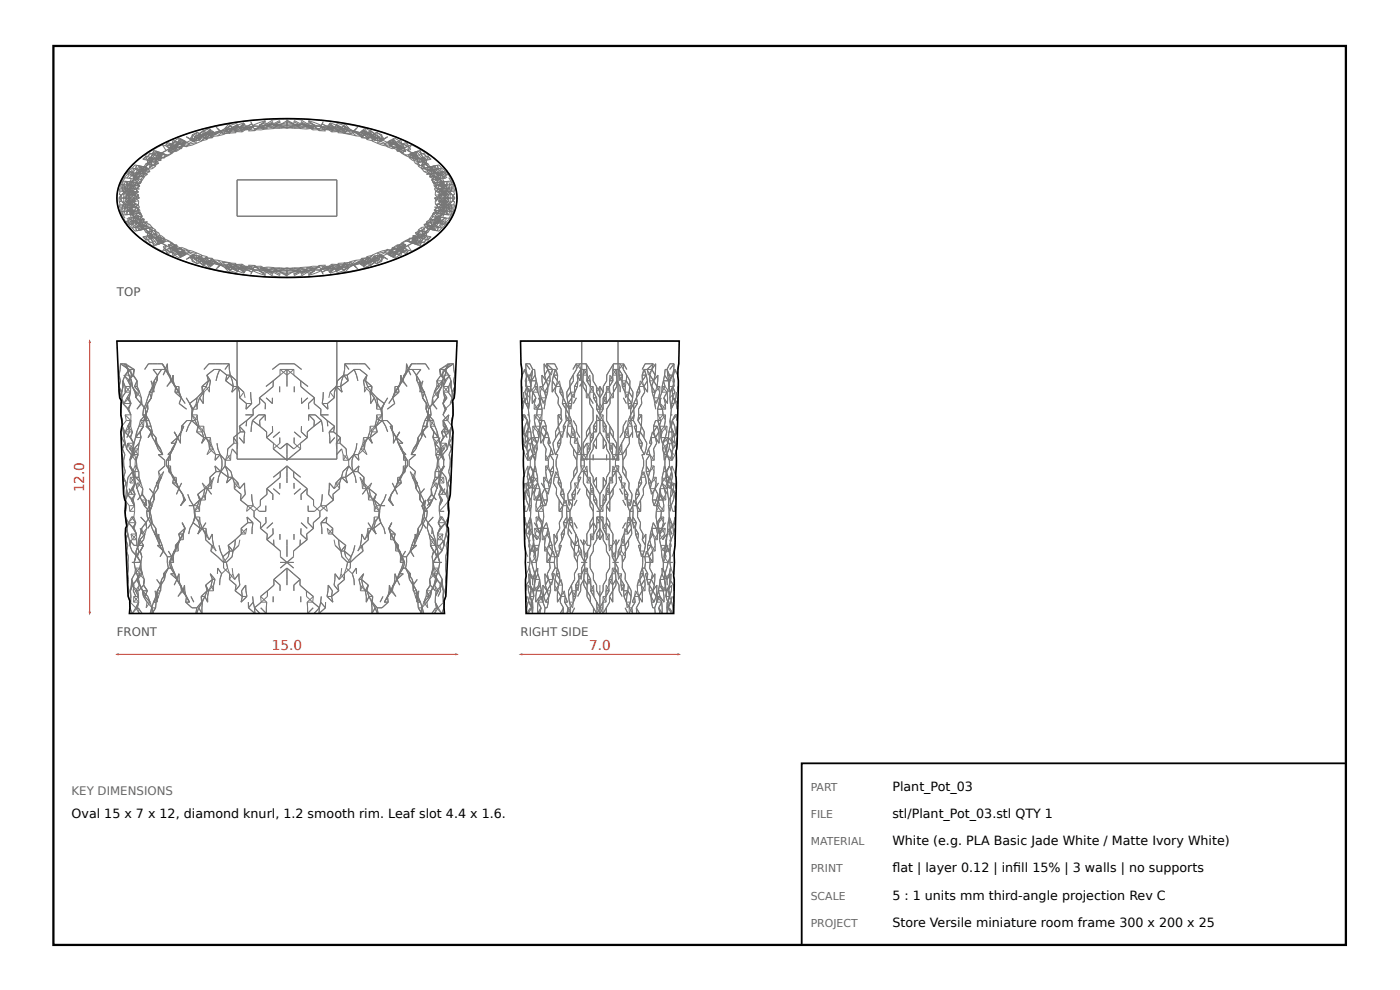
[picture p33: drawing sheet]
<svg xmlns="http://www.w3.org/2000/svg" width="297mm" height="210mm" viewBox="0 0 297 210" stroke-linecap="round" stroke-linejoin="round" font-family="sans-serif">
<defs><g id="words">
<g font-size="2.9" fill="#c0392b">
<text x="17.9" y="104.4" transform="rotate(-90 17.9 104.4)">12.0</text>
<text x="57.7" y="137.8">15.0</text>
<text x="125" y="137.8">7.0</text>
</g>
<g font-size="2.7">
<text x="189.3" y="167.6">Plant_Pot_03</text>
<text x="15.2" y="173.4">Oval 15 x 7 x 12, diamond knurl, 1.2 smooth rim. Leaf slot 4.4 x 1.6.</text>
<text x="189.3" y="173.4">stl/Plant_Pot_03.stl QTY 1</text>
<text x="189.3" y="179.2">White (e.g. PLA Basic Jade White / Matte Ivory White)</text>
<text x="189.3" y="184.9">fat | layer 0.12 | infll 15% | 3 walls | no supports</text>
<text x="189.3" y="184.9">l</text>
<text x="215" y="184.9">i</text>
<text x="189.3" y="190.7">5 : 1 units mm third-angle projection Rev C</text>
<text x="189.3" y="196.5">Store Versile miniature room frame 300 x 200 x 25</text>
</g>
<g font-size="2.5" fill="#555">
<text x="24.8" y="62.7">TOP</text>
<text x="24.8" y="134.9">FRONT</text>
<text x="110.4" y="134.9">RIGHT SIDE</text>
</g>
<text font-size="2.5" fill="#666" x="15.2" y="168.6">KEY DIMENSIONS</text>
<g font-size="2.3" fill="#666">
<text x="172" y="167.6">PART</text>
<text x="172" y="173.4">FILE</text>
<text x="172" y="179.2">MATERIAL</text>
<text x="172" y="184.9">PRINT</text>
<text x="172" y="190.7">SCALE</text>
<text x="172" y="196.5">PROJECT</text>
</g>
</g></defs>
<path d="M11.3 9.7h274.2v190.6h-274.2z" fill="none" stroke="#000" stroke-width=".48"/>
<g fill="none" stroke="#777" stroke-width=".21">
<path d="M25.6 39.1l-.3 1.4h.2l-.2 .8h.4M25.6 39.1l1.7 .1M25.8 39.8l.8 .1M25.8 39.8h-.1l-.1 .7 .4 .1M25.8 39.8l.5 .8M25.8 39.1h.1M25.9 39.1l-.1 .7M25.9 39.1l.7 .8M25.9 39.8l.1 .8M26.1 38.4l3.1 .3M26.1 38.4v.7h-.3M26.1 38.4l-.3 .7"/>
<path d="M26.2 37.7l-.6 1.4M26.2 37.7l2.3 .2M26.3 39.9l2.1 .1M26.3 39.9h.2l-.5 .7M26.3 39.2l.2 .7-.6-.1M26.3 39.2l-.1-.1-.3 .7M26.5 37.7l-.4 .7M26.6 39.9l-.4 .7M26.6 39.9l.2 .7M26.6 39.9h.1M26.6 39.9h.5M26.6 39.9l1.1 .7"/>
<path d="M26.6 39.9v.7M26.8 39.2l-.2 .7M26.8 39.2l.3 .7M26.9 38.5l.2 .7M27 39.9l.2 .7h-.6M27 39.9h-.2l-.2 .7M27.1 39.2h.3M27.1 39.2l-.1 .7M27.1 39.2l1.6 .1M27.1 39.2l.6 .7M27.1 39.2l.4 .7M27.1 39.2l-.8 .7"/>
<path d="M27.1 39.9v.7M27.1 39.9l1.5 .8M27.1 39.9l.8 .7 .8-.6M27.2 38.5h-.2l-.2 .7M27.2 36.3l-.5 .7M27.2 39.9l-.3 .7h.2M27.3 36.3l-.2 .7-.9 .7M27.4 39.2l2.3 .2M27.5 38.5h.1M27.5 39.9l.1 .7M27.5 39.9l.3 .1M27.5 38.5l.5 .1"/>
<path d="M27.5 38.5l-.1 .7M27.5 39.9h.2M27.6 39.9l-.1 .7M27.6 37.1h.1M27.6 37.1l.6 .1M27.6 39.9v-.7l1.1 .8M27.6 39.9l1.1 .1M27.7 39.3l.1 .7M27.7 39.9l-.1 .7M27.7 39.9l.4 .8-.4 .6M27.7 39.9l-1.1 .7M27.8 36.4l-.6 .6 .3 .1-.6 .6"/>
<path d="M27.8 36.4l-.8 .6M27.8 38.6l.9-.6 .2 .7-.4 .6M27.8 38.6l-1.2-.2-.3 .8M27.9 38.6l-.2 .7M27.9 38.6h.1M27.9 37.9l-.4 .6M27.9 38.6l.2 .7 .9 .7M27.9 38.6l.7 .1M28.1 35.6l-.2 .8-.6-.1M28.1 37.2l-.7 .6M28.1 35.6h-.2l-.6 .7M28.1 36.4h-.1l-.4 .7"/>
<path d="M28.1 36.4l.1 .8M28.1 38.6l-.5 1.3M28.1 38.6l.6 .7M28.1 36.4l.2 .1M28.1 38.6l-.7 .6M28.1 36.4l-.5 .7M28.2 34.9a33.3 33.3 0 0 1 14.6-7.5 72 72 0 0 1 40 1.2 26.8 26.8 0 0 1 12 7.6 8.9 8.9 0 0 1-.6 12.2 30.2 30.2 0 0 1-13.9 7.8 71.7 71.7 0 0 1-41.4-.8 26.8 26.8 0 0 1-11.9-7.6 8.9 8.9 0 0 1 .5-12.3zM28.2 37.2l1.3 .2M28.2 37.2l.1 .7 .8-.6M28.2 37.2l.3 .7M28.2 37.2l1.1 .8M28.2 37.2l.2 .7"/>
<path d="M28.3 40h.4M28.3 36.5v.7l-.7-.1M28.3 39.3h.2M28.3 39.3l-.8 .6M28.3 39.3l.1 .7M28.4 40l-.8 .6M28.4 37.9l-.5 .7M28.4 37.9l.9 .1M28.5 39.3l.6 .7M28.5 37.9l-.4 .7M28.5 37.9h-.2l.5-.6 .9 .8M28.5 37.9l-.8 .7-.4 .6"/>
<path d="M28.5 36.5l-.6 .6M28.5 37.2l.6 .1M28.5 37.2l.6-.6v.7M28.5 39.3l-1 .6M28.6 38.7l1.1 .7M28.6 38.7l.2 .6 .9 .1M28.7 39.3l-1.1 .6M28.7 35.8l-.3-.1-.3 .7M28.7 35.8l2.4 .4M28.7 35.8l1.2 .9M28.7 35.8l.9 .9M28.8 36.5l-.7 .7"/>
<path d="M28.9 36.6l-.4 .6h.2l.3-.6h.4M28.9 36.6l.9 .8 .6 .1M28.9 36.6h.1M28.9 36.6l.7 .1M28.9 35l-.1 .8-.7-.2M28.9 35l2.2 .5M28.9 35h-.3l-.5 .6M29 35.1h.1M29 35.1l-.3 .7M29.1 39.4h.4M29.1 38l.8 .8M29.2 38.7l.7 .1"/>
<path d="M29.2 38.7l-.1 .7M29.2 38.7l.3 .7M29.3 38l-1.5 .6M29.4 36.6l1 .9M29.4 36.6l.3 .8M29.4 36.6l1.3 .3M29.4 35.9l-.5 .7M29.4 35.9v.7M29.5 39.4l-.4 .6M29.5 37.4l-.7 .6 1.1-.6M29.5 37.4h.4M29.5 37.4l-.1 .7-.4 .6-.4-.7"/>
<path d="M29.5 35.2l.9 .9-.8 .6M29.5 35.2l.3 .8 1.1-.5M29.5 37.4l-1.1 .5M29.5 35.2l.5 .1M29.5 35.2l-.4 .6h-.3l-.5 .7M29.6 36.7l-1.1 .5M29.6 36.7h.3M29.7 39.4l-.7 .6M29.7 36l-.3 .6M29.7 37.4l.7 .1M29.7 38.1h.4l-.2 .7M29.7 36l2.1 .4"/>
<path d="M29.9 38.8l-1.9 .5-1.5-.9 .8 .8M29.9 38.8l-.8 .6M29.9 36.7l-.4 .7M30 36l-.1-.8 .2 .8M30 36h.1M30 36l-.4 .7M30.1 35.3l-.3-.1-.4 .7M30.1 35.3v.7M30.1 35.3l.8 .2M30.1 36l.9 .2M30.1 36l.1 .8M30.1 36l.2 .8"/>
<path d="M30.1 36l-.7 .6-.9 1.3M30.1 36l.6 .9M30.1 36l-.4 .7M30.2 38.1l-.5 .7h.2M30.2 38.1h-.3v.7M30.2 36.1l.5 .8M30.2 36.1l1.1 .9M30.2 36.8h.1M30.3 36.8l-.4 .6M30.3 33.8l.6 .1M30.4 35.4l.8 .1M30.4 35.4l-.2 .7"/>
<path d="M30.4 35.4l-.1-.1-.6 .7M30.4 36.8l.9 .2M30.4 36.8l.1 .7M30.4 36.8l.2 .7M30.4 37.5l-.7 .6M30.5 37.5h.1M30.5 36.8l.2 .1M30.6 37.5l-.4 .6M30.7 36.9l.6 .1M30.7 36.9l-1 .5M30.8 35.5h.1M30.8 35.5l-.7 .5"/>
<path d="M30.9 35.5l.1 .7h.1M30.9 35.5l.2 .7M30.9 35.5l-1.1 .5M30.9 34.7l1.1-.5-.4 .7M30.9 34.7l-.4 .7 1.1-.5M30.9 34.7l.7 .2M30.9 34.7l.5 .1M31 36.2l.8 .2M31 36.2l-.8 .6M31 33.1l.3 .1M31 33.1l-.1 .8M31 33.1l-.7 .7"/>
<path d="M31.1 34l.6 .1M31.1 34l.7-.7-.1 .8M31.1 35.5l-.5 .6 1.1-.5M31.1 35.5l-.1 .7M31.2 35.5l-.2 .7M31.2 35.5l.6 .9M31.3 37l-.8 .5M31.3 33.2l-.4 .7M31.3 34l1 .3M31.3 34v.8M31.3 34.8l-.5 .7M31.3 34.8h.1"/>
<path d="M31.3 34l.1 .8M31.4 34.8l-.5 .7M31.6 34.1l.5 .1M31.7 34.1l1 .3M31.7 34.1l-.3 .7 .9 .2M31.7 34.1l.6 .9M31.7 33.3l.2 .1M31.8 36.4l-1.1 .5M31.9 33.4l-.7 .6h-.1M31.9 33.4l-.2 .7M32 32.6l-.7 .6M32.1 33.4l2.1 .6"/>
<path d="M32.1 33.4l-1.1-.3-.6 .7h-.1M32.1 33.4l-.7 .6M32.1 33.4l.2 .9M32.1 34.2v.8M32.1 34.2l.2 .8M32.1 35h.2M32.1 35l-.3-.1-.1 .7M32.1 34.2l-.8 .6M32.2 35l.1 .8M32.2 35l.8 .2M32.3 35l-.6 .6M32.3 33.5l-.2 .7"/>
<path d="M32.3 33.5l-.7 .6M32.3 33.5l.5 .1M32.3 35.8l-2.2 .2M32.3 34.3l-1.4 .4M32.3 32.7l1.8 .5M32.3 32.7l.5 .9M32.3 32.7l-.3 .7 .8 .2M32.4 32.7l-.6-.2-.5 .7M32.4 32.7l-.3 .7M32.5 32.7l1.6 .5M32.6 33.6l-.7 .6 .3 .8M32.6 33.6l-.4 .7"/>
<path d="M32.6 31.9h.1M32.6 31.9l-.3 .8M32.7 33.6l-1 .5 1 .3M32.7 33.6v.8M32.7 34.4h.1M32.7 31.9l.7 .3M32.7 31.9l-.4 .8M32.8 32.8l-.3-.1-.6 .7M32.8 33.6l-1.2 .5M32.8 34.4l.3 .1M32.9 32.8l-.6 .7-.4-.1M33 33.7h.1"/>
<path d="M33 35.2l-.7 .6M33.1 34.5l-.8 .5M33.1 33.7l.5 .9M33.1 33.7l-.2 .7 .7 .2M33.1 33.7l1.1 .3M33.1 34.5l-.1 .7M33.1 34.5l-.5 .6 1-.5M33.1 34.5l.5 .1M33.2 33.8l.7 .2M33.2 33.8l-.4 .6M33.2 33.8l-.1 .7M33.3 33h.1"/>
<path d="M33.3 33l-.3 .7M33.3 33l-.2 .7M33.4 33l-.3 .7M33.4 33l.7-.6 .2 .1-.2 .7M33.4 32.2l-.1 .8M33.4 32.2v.8M33.4 32.2l-.9 .5M33.6 33.1l1.3 .4M33.7 32.3l-.3 .7M33.8 32.3l-.4-.2-.6 .7M33.8 32.3l.5 1-1.1 .5 .5-.7-.2 .7M33.8 32.3l-.2 .8"/>
<path d="M33.9 34l-1.1 .4M34.1 33.2l.1 .8M34.1 33.2l-.9 .6M34.1 33.2l-1.1 .5M34.3 32.5l-1.7 1.1M34.3 32.5l-1.8 .2M34.4 33.3l.3 .1M34.4 33.3l-1 .5 1.3-.4M34.4 33.3l-.5 .7M34.4 30.7l.7 .3M34.4 30.7l-2 1.1-1.7 1.2M34.4 30.7l.9 1.3"/>
<path d="M34.5 32.5l-1.4-.5-.7 .7M34.5 32.5l-.9 .6 1.4-.4-1.4 .4M34.5 32.5l-.4 .7M34.6 32.6l.9 .3M34.7 33.4l.2 .1M34.7 33.4l.4-.6-.2 .7M35.3 32l-1 .5M35.3 31.1l1.4 .6M35.3 31.1h.1M35.5 32.9l.2 .1M35.5 32.9h.1M35.5 32.9l-.8 .5"/>
<path d="M35.7 33l-1.8-.7-.5 .7M35.7 33l-1 .4M35.7 32.1l.1 .1M35.7 32.1h.1M35.7 30.3l1.7 .7M35.7 30.3l-.6 .7M35.7 30.3l-.2-.1-.4 .8M35.9 31.3l.5 .2M35.9 31.3l.3 .1M35.9 31.3l.3 1M36 31.4h.2M36 31.4l-.7 .6"/>
<path d="M36.1 31.4l.8 .3M36.1 31.4l-.3 .8M36.1 31.4l-.4 .7M36.1 31.4l-1.8 1.1M36.2 32.3l.4 .2M36.2 32.3l.3 .1M36.2 30.5l-.1 .9M36.2 30.5h.1M36.2 30.5l-.9 .6M36.4 31.5l.1 .9M36.4 31.5l.8 .4M36.4 31.5l-.7 .6 .8 .3"/>
<path d="M36.5 30.6l-1.1 .5 .8 .3M36.5 30.6l-.3 .8M36.5 30.6l-.5 .8M36.5 32.4l-1 .5M36.6 32.5l-.9 .5M36.6 31.6l.3 .1M36.7 31.7l-1.1 .4 .5-.7-.4 .7M36.8 30.7v.1M36.8 30.7l.8 .4M36.8 30.8l-.9 .5M36.8 30.8l-.4 .7M36.9 31.7l-1.1 .5"/>
<path d="M37 30.8l1.3 .6M37 30.8l-.8 .6M37.1 29.9l.9 .4M37.1 29.9l-.4-.2-.2 .9M37.1 29.9l-.6 .7M37.1 31.8l-.9 .5 1.4-.3M37.1 31.8l.5 .2M37.1 31.8l-.5 .7M37.2 31.9h.1M37.3 31l-1 .5 1.3-.4M37.3 31l-.6 .7M37.3 31l.3 .1"/>
<path d="M37.4 31v-1l-.8 .7-.5-.3-.8 .7M37.4 31l-.8 .6M37.4 31l-.5 .7M37.6 31.1l-.4 .8M37.7 30.2l1.9 .9M37.7 30.2l-.5-.3-.7 .7M37.7 30.2l-.1 .9M37.7 30.2l-.7 .6M37.9 30.3l.6 .3M37.9 30.3l-.8 .6 1.4-.3M37.9 30.3l-.6 .7M37.9 31.3l.4 .1"/>
<path d="M38 29.2l1 .6M38 29.2l-.1 1.1M38 29.2l-.9 .7M38 30.3l.2 .1-.7 .7zM38.3 31.4l-1.1 .5M38.3 29.4h.1M38.3 29.4l.1 .1-.7 .7M38.3 29.4l-.6 .8M38.4 31.5h.1M38.4 31.5l-.8 .5M38.5 29.5l.8 .5M38.5 30.6h.1"/>
<path d="M38.5 29.6l-.6 .7 .8-.6 .6 .3M38.8 30.7l-.5 .7M38.8 30.7l-.9 .6M38.8 30.7l.4 .3M38.8 30.8l-1 .4 .7 .3M38.8 30.8l-.3 .7M38.8 30.8l-.4 .7M39 29.8l-.5 .8M39.2 31l-1.3 .3M39.3 30l-.8 .6M39.3 30l-.4-.2-.8 .6-.3-.2-.9 .6-.5 .7M39.3 30l-.1 1"/>
<path d="M39.3 30l-.7 .7M39.3 30l-1 .5 .9 .5M39.3 30l-.3 .8-.2-.1-.8 .6-1.4 .3M39.4 31l.2 .1M39.5 30.1l.7 .4M39.5 30.1l-.7 .7M39.5 30.1l-.4-.2-.3 .9M39.6 30.1l-1.6 .2M39.8 29.2l1.2 .7M40 29.3l1 .6M40.2 30.5l-.8 .5M40.2 30.5l-.6 .6"/>
<path d="M40.2 29.4l-.7-.4 1.2 .7M40.5 29.6l.6 .4M40.7 29.7l-2.2 .9M40.8 28.6l.2 .1M40.8 28.6l-.1 1.1M41 28.7l.8 .6M41 28.7l-.3 1M41 28.7l-.8 .7M41 29.9l.3 .2M41 29.9l-.9 .5M41.3 28.9l.2 .1M41.3 28.9l-.1 1.1 .7-.7"/>
<path d="M41.5 29l-.5 .9M41.6 30.2l-1.3 .3h-2l-2.2 .9M41.6 30.2l.2 .2M41.7 29.2l.5 .3M41.8 30.4l-1.1 .4-1.3 .2M41.8 29.3l-1.6 .1M41.9 28.1l-.5 .9 .6 .4M41.9 28.1l.3 .2M41.9 28.1l-1.1 .5M41.9 29.3l-.9 .6M41.9 29.3l.6 .4M42 29.4l-1.3 .3"/>
<path d="M42.2 28.3l-.5 .9M42.2 28.3l-.2 1.1M42.3 28.4l-.4-.3-.9 .6M42.3 28.4l-1 .5M42.3 28.4l.3 .2M42.4 28.4l-.2 1.1 .3 .2M42.4 28.4l.5 .4M42.4 28.4l-.9 .6M42.5 29.7l-1.5 .2M42.6 28.6l.6 .5M42.6 28.6l-.3 1-1.3 .3M42.6 28.6l-.6 .8"/>
<path d="M42.7 29.9h.1M42.8 29.9l-1 .5M42.8 28.8l-1.1 .4-.1 1M42.8 28.8l-.6 .7M42.8 28.8l.2 .1M42.8 28.8h.1M42.9 28.8l.6 .4M42.9 28.8l.7 .5M42.9 28.8l-.9 .6M42.9 28.8l-.4 .9M42.9 28.8l-1.1 .5M43 28.9l-.8 .6"/>
<path d="M43.1 27.6h.1M43.1 27.6l.1 .1M43.1 27.6l-.8 .8M43.2 29.1l-1.5 .1M43.2 27.7l.5 .4M43.2 27.7l-.3 1.1M43.2 27.7l-1 .6M43.2 27.7l-.9 .7M43.5 29.2l-1.5 .2M43.5 29.2l-.7 .7M43.5 29.2l-.8 .7M43.5 29.2l.4 .4"/>
<path d="M43.6 29.3h.1M43.6 29.4l.3 .2M43.7 28.1l-.8 .7M43.7 28.1l-.9 .6 .4 .4M43.7 28.1l.6 .5M43.7 28.1l-.5 1M43.7 28.1l-.1 1.2M43.8 28.1l.6 .6M43.8 28.1l-.9 .7M43.8 28.1l-1 .7M43.9 28.2l-.3 1.1M43.9 29.6l-1.2 .3"/>
<path d="M44.2 28.5l-.6-.5-1 .6M44.2 28.5l-1.4 .3M44.3 28.6l-.3-.2-.5 .8M44.3 28.6l-.4 1M44.3 28.6l.5 .4M44.3 28.6l-.7 .8M44.3 28.6l.1 .1M44.5 28.8l-1 .4M44.6 27.4l.2 .1-.4 1.2M44.6 27.4l-.3 1.2M44.6 27.4l-.9 .7M44.7 27.4l-.3-.2-1.2 .5"/>
<path d="M44.7 27.4l-.5 1.1M44.7 27.4l-.8 .9M44.7 28.9l.2 .2M44.9 27.6l-.9 .7 1-.6 .4 .4M44.9 29.1l-1.3 .2M45.1 29.2l-1.5 .2M45.2 27.9l-1.3 .4M45.2 27.9l.5 .5M45.2 27.9l-.8 .8M45.3 28l-.6 .9M45.3 28l-.4 1.1M45.3 28l-.3-.2-.6 .8"/>
<path d="M45.4 28.1l-2.6 .7M45.4 28.1l-.9 .7M45.6 28.3l-.3-.3-1 .6M45.6 28.3l-1 .5 .5 .4M45.6 28.3l-.5 .9M45.6 28.3l.1 .1M45.8 26.9l1.5 1.5 1.4-.2M45.8 28.5l-1.3 .3M46.7 27.8l-1.1 .5M46.7 27.8l-1 .6M46.8 27.9l-1.2 .4 .2 .2M46.8 27.9h1.6"/>
<path d="M46.8 27.9l-1 .6M47.4 28.5h.1M47.4 28.5l-1.2 .3-1.5 .1M47.8 27.2l-1 .7M47.8 27.2l.5 .6 1.3-.2M47.8 27.2h.1M47.8 27.2l.4 .5M47.8 27.2l-1.1 .6M48 27.5l.7 .7M48 27.5l-.6 1M48 27.5l-2.6 .6M48.2 27.8l.2 .1"/>
<path d="M48.4 27.9l-1 .6M48.6 26.3l.3 .3M48.6 26.3l-4.3 .8-1 .6M48.6 26.3l-.9 .9M48.7 28.2l-.4-.4-1.3 .3-.9 .7M48.9 26.6l.4 .5M48.9 26.6l-.8 1-1.5 .1-1.2 .4-1.5 .2M49 26.8l-1.2 .4M49.3 27.1l1.2-.5-.8 1.1M49.3 27.1l-1.2 .4M49.3 27.1l-.9 .8M49.4 27.3l-1.4 .2"/>
<path d="M49.4 27.3l1.4-.2 3.3 .6M49.4 27.3l-.7 .9M49.4 27.3l1.3-.5 .2 .4-1 .7M49.4 27.3l-.2-.2-1.2 .4M49.4 27.3l-1 .6h1.5M49.4 27.3l.5 .6M49.5 27.4l.1 .2M49.7 27.7l1.4-.1 1.3-.4-1 .8M49.9 27.9l1.5 .1M49.9 27.9l.2 .2-1.4 .1M50.3 38.1h21.2v7.7h-21.2zM50.3 26.4l-1 .7-.3-.4-1.2 .5"/>
<path d="M50.4 26.5l-.9 .9-1.6-.1 1-.7M50.4 26.5l-1.2 .5 .5 .7M50.4 26.5l-.8 1.1M50.4 26.5l-.9 .9M50.4 26.5l1.3-.4-.9 1 1.5-.1M50.4 26.5l.4 .6M50.4 26.5l-.2-.4-1.3 .5M50.7 26.9l-.9 .8M50.8 27l.2 .3M50.8 27l1.5 .1M51 27.3l-1.5 .1M51 27.4l.4 .6"/>
<path d="M51 27.4h1.5M51.2 27.7l-1.3 .2M51.9 26.4l.1 .2-1 .8M51.9 26.4l-1.1 .7M51.9 26.4l-.1-.3-1.1 .9M51.9 26.4l-.9 .9M51.9 26.4l-1.1 .6M52.1 26.6l1.6 .3M52.1 26.7l.2 .4M52.2 26.9l.1 .2M52.3 27.1l-1.1 .6M52.4 27.2l1.3-.4-1.1 .7z"/>
<path d="M52.5 27.4l-.4-.7-.9 1 .2 .3M52.6 27.5l-1.4 .2M52.7 27.7v.1M53.2 25.8l.2 .5M53.3 25.9l.4 1M53.4 26.2l.3 .7M53.4 26.3l-1.2 .6 .1 .1M53.4 26.3l-1.1 .7M53.5 26.4h.1M53.6 26.7l.1 .2M53.7 26.9l-1.4 .2M53.7 26.9l-1.2 .5"/>
<path d="M53.7 26.9l-1 .9M53.7 26.9l.3 .6M54 27.5l.1 .2M54.1 27.7l-1.4 .1M55 26.5l.1 .2-1.4 .1M55.1 26.8l-1 .9M55.1 26.8l-1.1 .7M55.3 27.2l1.5 .2M56.3 25.6v.2l-1.3 .7M56.3 25.6l-2.7 1 1.5 .2M56.3 25.6l-1.2 1v.2M56.3 25.6v.1"/>
<path d="M56.4 26l-1.4 .5M56.4 26v.1M56.4 26.1v.2l-1.1 .8M56.4 26.2l1.6 .2M56.5 26.5h.1M56.5 26.5l-1.4 .3M56.5 26.5l-1.2 .8M56.5 26.5l.1 .2M56.5 26.7l-1.4 .1M56.6 26.8v.2l-2.7 .3 1.4-.1v-.1M56.6 26.9l1.5 .2M56.6 26.9l.1 .3-1.4-.1"/>
<path d="M56.8 27.4l-1.4 .1h-1.4M57.8 25.5l-1.3 .8M57.8 25.5h.1M57.8 25.4a25 25 0 0 1 6.2 0M57.8 25.6v.2l-1.3 .9M57.9 25.9v.2M57.9 26l-1.3 .8M57.9 26.1l.1 .3M57.9 26.1l-1.3 .7M57.9 26.3l-1.3 .6M57.9 26.3l-1.4 .3-1.5-.1M57.9 26.3l.1 .1"/>
<path d="M58 26.4l-1.5 .1M58 26.5l1.5 .2h2.8l1.5-.2M58 26.5v.2h-1.5M58 26.5l1.5 .3M58.1 26.9v.2M58.1 27.1v.2l-1.3 .1M58.1 27.1h2.8M59.3 25.4v.1M59.3 25.5l-1.4 .8M59.3 25.6l.1 .3-1.4 .6M59.4 26v-.2l-1.4 .8M59.4 26.3v.1"/>
<path d="M59.4 26.3l-1.4 .1M59.4 26.3h2.9M59.4 26.4l-1.3 .7M59.4 26.5l1.5-.9 1.4 .9 1.4 .2h1.5M59.4 26.5l1.5 .6M59.5 26.8l-.1-.2-1.3 .3-1.5-.1M59.5 26.8h2.8M59.5 26.9l1.4 .2M60.9 25.3v1.6M60.9 26.9l-1.4 .3-1.4-.1M60.9 26.9l1.4 .3 1.4-.1M60.9 25.5l1.5 .7"/>
<path d="M62.3 26.9l-1.4 .2M62.3 26.8v-.2l1.4 .3 1.5-.1M62.3 26.5l-1.4 .6M62.3 26.3l1.5 .1M62.3 26.4l1.4 .7M62.4 26.2l-.1 .2M62.4 26.2l-1.5-.2-1.5 .4M62.4 25.8l1.4 .8M62.4 25.6v.4M62.4 25.5l1.4 .8M62.4 25.4v.1M63.7 27.1l-.1 .2 1.4 .1"/>
<path d="M63.7 27.1h-2.8M63.7 26.9v.2M63.8 26.5l-1.5 .3M63.8 26.4l1.5 .1M63.8 26.3l1.3 .6M63.8 26.3l1.4 .3 1.5-.1M63.8 26.3v.1M63.9 26.1l-.1 .3M63.9 26.1l1.3 .7M63.9 26l1.3 .8M63.9 25.9v.2M64 25.6l-.1 .2 1.3 .9"/>
<path d="M64 25.5h.1M64 25.5l1.3 .8M65 27.3v.1M65.1 26.9l-1.4 .2M65.1 26.9v.3l1.4-.1M65.2 26.8l-.1 .2 1.4 .1M65.2 26.7l1.1 .8M65.2 26.7l1.3 .5M65.2 26.7l1.4 .1M65.2 26.7h.1M65.3 26.5h.1M65.3 26.5l1.1 .8"/>
<path d="M65.3 26.5l1.3 .3M65.3 26.5l-.1 .2M65.3 26.2l-1.5 .2M65.4 26.1l-.1 .2 1.2 .8M65.4 26l1.3 .5M65.4 26v.1M65.5 25.6l-.1 .2 1.3 .7M65.5 25.6l1.2 1-.1 .2M65.5 25.6l2.7 1-1.6 .2M65.5 25.6v.1M66.5 27.2l-.2 .3M66.5 27.2l-1.5 .2"/>
<path d="M66.5 27.1v.1l2.7 .2h1.6M66.5 27v.1M66.6 26.8l1.2 .7M66.6 26.8l1.1 .9M66.7 26.5l-.1 .2 1.5 .1M67.7 27.7l1.3 .1M67.8 27.5l-.1 .2M67.8 27.5h-1.5M68 26.9l-.2 .6M68 26.9l1 .9M68 26.9l1.4 .2M68.2 26.7l-.2 .2"/>
<path d="M68.3 26.4h.1M68.4 26.3l1.2 .6M68.4 26.3l1.1 .7M68.4 26.2l-.3 .7-1.4-.4M68.5 25.9l-.5 1M68.6 25.8l-.2 .5M69.1 27.7l-.1 .1M69.2 27.5l1.4 .1M69.3 27.3l-1.6 .4M69.3 27.2l-1.2-.4 1.1 .7M69.3 27.2l-.1 .3M69.4 27.2l1.2 .4 1.4 .1"/>
<path d="M69.4 27.2l.9 .8M69.4 27.2l.2-.5 .9 1-.2 .3M69.5 27l1.4 .1M69.5 26.9l-.1 .2M69.6 26.9l-.1 .1M69.7 26.6l-1.7 .3M69.7 26.6l1.1 .8M69.8 26.4l.2-.3 1 .9M69.8 26.4l1 .9M69.8 26.4l1.2 .6M69.9 26.4l-.2 .2M69.9 26.4l1 .7"/>
<path d="M70.6 27.7l1.2 .2M70.6 27.6v.1M70.6 27.6l-.9-.9 .9 1M70.8 27.4l-.5 .6M70.8 27.3l1.4 .1M70.9 27.1l.3-.5 1.3 .5M70.9 27.1l1.1 .6M71 27.1l-1.7 .2M71 27.1l2.7 .4M71 27l-.2 .3M71 27l-1.6 .1M71.1 26.8l1.2 .5"/>
<path d="M71.3 26.5l.9 .9M71.3 26.5l.3-.4 1.3 .5M71.3 26.5l-1.3-.4-.2 .4M71.3 26.5l-.3 .6M71.3 26.5l1.3 .5M71.3 26.5l1 .9 1.6-.1M71.4 26.4l1.1 .7M71.4 26.4l-.1 .1M71.9 27.9l-1.6 .1M71.9 27.9l-.2 .2 1.3 .2M72 27.7l-.9-.8-.2 .3 1 .7M72 27.7l1 .6"/>
<path d="M72.2 27.4l-.1 .2 1.4 .1M72.3 27.3l.2-.2 1.2 .4M72.3 27.3l.8 .9M72.3 27.3l-.5 .6M72.3 27.3l1.1 .6M72.5 27.1l-.5 .6M72.5 27.1l1.2 .4M72.5 27.1l.8 .8M72.5 27.1l.3-.3 1.2 .4M72.8 26.6l1.2 .6M72.8 26.6v.1M72.8 26.6l.7 1.1"/>
<path d="M72.9 26.6l1 .7M72.9 26.6l.8 1M73.1 26.3l-1.1 1.4M73.1 26.3l.9 .9M73.1 26.3l4.3 .8 1.1 .6M73.4 27.9l-.3 .3M73.4 27.9h-1.6M73.7 27.5l-.4 .4M73.7 27.5l1.4 .3M73.7 27.5l-.6 .7M73.7 27.5l.8 .9-1.4-.2M73.9 27.3l-.2 .3"/>
<path d="M74 27.2l1 .6M74 27.2l-.5 .6M74 27.2l.9 .7M74 27.2h.1M74.3 28.5l1.3 .3M74.7 28.1l.9 .7M74.9 27.9l1.2 .4-.2 .2M74.9 27.9h-1.6M74.9 27.9l1 .6M75 27.8l-.3 .4M75 27.8l1.1 .5-.1 .1M75 27.8l1 .6"/>
<path d="M75.1 27.8l3.8 1M75.5 27.3l-.5 .5M75.6 28.8l1.4 .1M75.6 28.8h.1M75.9 26.9l-1.6 1.6-1.3-.2M75.9 28.5l1.3 .3M76 28.4l1.3 .3 .1-.1M76.1 28.3l.6 .9M76.1 28.3l1 .5-.4 .4M76.5 28l-.6 .5 1 .6 1.2 .2M76.5 28l.5-.5 1.1 .6M76.5 28l1 .6"/>
<path d="M76.5 28l-.4 .3M76.5 28l.4 1-.2 .2M76.5 27.9l.9 .7M76.7 27.8l1.5 1.5M76.7 29.2l1.4 .2M76.9 27.6l.9 .7M76.9 27.6l-.1 .1 .4 1.1M76.9 27.6l.3 1.2M77.1 27.4l.2-.2 .7 .9-.4 .4M77.1 27.4l.5 1.1M77.1 27.4l.8 .9-1.6-.2-1.2-.4-1.4-.1M77.2 28.8l.7-.6 1 .6"/>
<path d="M77.2 28.8h.1M77.5 28.6l.3 1M77.5 28.6l.6 .8M77.6 28.5l1.3 .3M77.7 28.4h.1M77.7 28.4l.6 .8M77.8 28.3l.5 .9M77.8 28.3l1.1 .5M77.8 29.6l1.3 .3M78.1 28.1l-.7 .5M78.1 28.1l.9 .6-.8 .6M78.1 28.1l.3-.3 1.2 .5 .2-.2 1.2 .5"/>
<path d="M78.1 28.1l.4 1M78.1 28.1l.8 .7M78.1 29.4l-.3 .2M78.2 28l.9 .6M78.2 28l-.4 .3M78.2 28l.3 1.1M78.2 29.3h-.1M78.3 29.2l-.5 .4M78.5 27.7l.9 .7M78.5 27.7l.3 1.1M78.5 27.7l.4 1.1M78.5 29.1l-.2 .1"/>
<path d="M78.5 29.1l1.5 .1M78.6 27.6l.8 .8M78.6 27.6h.1M78.6 27.6l-.1 .1M78.8 28.9l.2 1M78.8 28.9l.3 1M78.8 28.8l1.2 .5M78.9 28.8l.9 .6M78.9 28.8l.4 .9M78.9 28.8l.4-.3 1 .5M78.9 28.8l-.6 .4M78.9 28.8l-.4 .3"/>
<path d="M78.9 28.8l1.1 .4M78.9 28.8l-.1 .1M78.9 28.8l.7 .7-.8-.6M78.9 28.8h-.1M79 29.9l1 .5M79.1 29.9h-.1M79.1 28.6l.3 1 1.3 .3M79.1 28.6l.7 .8-1.5-.2M79.3 29.7l1.5 .2M79.4 28.4h.1M79.4 28.4l-.3 .2M79.4 28.4l1.1 .5"/>
<path d="M79.4 28.4l.5 .9M79.8 29.4l1.3 .3M79.8 29.4l-.5 .3M79.9 28l-.5 .4M79.9 28l.9 .7M79.9 28l.2 1.2-.1 .1M80 29.3l1.5 .1M80 30.4l1 .4 1.4 .2M80 29.2l.2 1M80.2 30.2l-.2 .2M80.2 30.2l1.3 .3h2l2.1 .9 2.8 1.6M80.3 29l-.7 .5"/>
<path d="M80.3 29l.5 .9M80.5 28.9l-.2 .1M80.5 28.9l.2 1M80.7 29.9l-.1 .1M80.7 29.9l1 .5M80.8 29.9l-.3 .2M80.8 28.7l.3 1M80.8 28.7l.7 .7M81 28.6l-.2 .1M81 28.6l.1 1.1M81.1 29.7l-.7-.7-1.1 .7M81.1 29.7l2.1 .9"/>
<path d="M81.2 29.6l-.6 .4M81.5 29.5l.7-.5-1.1 .7M81.5 29.4l-.8 .5M81.6 30.5l.8 .5M81.6 30.5l.6 .6M81.7 29.3l-.9 .6M82.2 30.1l1.5 .2M82.2 31.1l1.2 .4M82.3 30.1l-.7 .4M82.3 30.1l.7-.4 .8 .6M82.3 30.1l.6 .7M82.4 31l-.2 .1"/>
<path d="M82.5 30l.6 .7-.6 .3M82.5 30v1M82.5 31l1.3 .3M82.6 29.9l.3 .9M82.8 29.8l.4 .8M82.9 29.7l.8 .7 .3-.2M82.9 29.7l-.4 .3M82.9 29.7v1M82.9 30.8l.5 .7M82.9 30.7l.6 .7M82.9 30.7l.9 .6M83.2 29.6l.6 .7"/>
<path d="M83.3 29.5l.4 .8M83.3 29.5v1.1M83.3 29.5l.4-.2 1 .6M83.3 30.6l1.3 .3-.7-.6 .6 .7M83.4 29.5l.7 .7M83.4 29.5l-.6 .3M83.5 30.5l-1.1-.5 .4 .8 .2-.1M83.5 29.4l.6 .8M83.5 29.4h.1M83.5 29.4l-.1 .1M83.5 31.4l1 .5M83.7 30.3l-.4 .3"/>
<path d="M83.8 30.3l.5-.2 .9 .6 .4-.3M83.8 30.3l-.2 .1 .7 .7M83.8 30.3l.5 .8M83.8 30.3l-1.3 .7M83.8 30.3l.5 .7M83.8 30.3v1l1.3 .3M83.8 31.3l-.3 .1M83.9 30.2l.9 .6M83.9 30.2h.1M83.9 30.2l.6 1.7M84.1 30.2l-1.2 .6M84.1 30.2l.4-.3 .8 .7"/>
<path d="M84.1 30.2v.9M84.1 30.2l.7 .6M84.3 31.1l.5 .7-.6 .2M84.3 31.1l-.1 .9M84.3 31l.8 .6M84.3 31l.6 .7M84.5 31l.5 .7M84.5 31l1 .5-1.4-.4M84.5 31l1 .4M84.5 31.9l.8 .5M84.5 31.9h.1M84.7 31.8l-.5 .2"/>
<path d="M84.7 31.8l.8 .5-1.3-.3M84.7 31.8l.5 .7M84.7 29.9l.3-.2 .3 .9M84.7 29.9l.6 .7M84.8 30.8l-1.4 .7M84.8 30.8l.7 .6M84.8 30.8l.5 .7M84.8 30.8l-.7 .3M84.9 31.7l1.1 .5M84.9 30.8l1 .5M84.9 30.8l.4 .7M85 30.7l-.1 .1"/>
<path d="M85 30.7l-.2 .1M85.1 31.6l-.2 .1M85.2 32.5l.8 .5M85.3 32.4l1 .5-.3 .1M85.3 30.6l.4 .8h-.2M85.6 32.3l-.4 .2M85.6 32.3l-.3 .1M85.6 30.4l.8 .7-.9-.6M85.6 30.4h.1M85.6 30.4l.1 1M85.7 31.4l-.8 .3M85.7 31.4l.3 .8"/>
<path d="M85.7 31.4l.3 .7M85.7 31.4l.4 .7-1.1-.4M85.7 31.4l-.7 .3M85.9 31.3l-.6 .2M85.9 31.3l-.4 .1M85.9 31.3l-.3 1M86 30.3l-.7 .3M86 30.3l.2-.1 .5 .8M86 30.3l.7 .7M86 32.1v.1M86 32.1h.1M86 33l1.1 .4"/>
<path d="M86.5 32l1 .5M86.7 32.8l.2 .7M86.7 32.8l.4 .6M86.7 32.8l-.7 .2M86.7 31l.4 .7-.6 .3M86.7 31l-.2 1M86.9 33.5l.7 .5h.1l.4 .6M87 33.4l1.9-.6 .6 .7M87.1 33.4l-.2 .1M87.3 30.7l-1.6 .7M87.3 30.7l-.8 1.3M87.3 30.7l2 1.1 1.8 1.2"/>
<path d="M87.4 33.3l-.4 .1M87.4 33.3l1 .5-1.4-.4M87.4 33.3l.4 .7M87.5 32.5l.2 .7M87.5 32.5l.8 .5M87.5 33.3l-.5-.7 1.4-.5 .6 .7 .2-.1 .7 .7M87.5 33.3l1.1 .5M87.7 32.4l.7 .6M87.7 32.4v.8M87.7 32.4h.1M87.7 32.4l-.2 .1M87.7 33.2l1.1 .5"/>
<path d="M87.8 33.2l-.6-.6-.2 .8M87.8 34l1.1 .4M87.9 32.3l.2-.1 .3 .8zM88.1 33.1l.2 .7M88.1 33.1l.5 .7M88.1 33.1l-.6 .2M88.2 33.1l-1.4-.4 1.4 .4-1-.6 .5 .7M88.3 33.8l.7 .6M88.3 32.2l.2 .8M88.3 32.2v.8M88.3 32.2l-.8 .3M88.4 33l.8 .6"/>
<path d="M88.4 33l.3 .7M88.5 33h-.2M88.5 33l.2 .7M88.5 33l.3 .7M88.5 33l.5 .6M88.5 33.8l-.7 .2M88.5 33.8l.4 .6M88.5 33.8l.2 .7M88.6 33.8h-.3M88.6 34.5l.1 .7M88.6 34.5l.6 .6-1.1-.5M88.6 34.5l-.5 .1"/>
<path d="M88.7 35.2l.8 .6M88.8 33.7h-.1M88.9 34.4l-.2 .1M89 33.6l1.1 .5M89 31.9l-.7 .3M89 31.9h.2l.2 .8M89 31.9l.4 .8M89.1 34.4v-.8l-.1 .8M89.1 34.4h-.1M89.2 33.6l.7 .6-.4 .8M89.2 33.6l.4 .7-.4-.7M89.4 32.7l.3-.1 .8 .6"/>
<path d="M89.4 32.7l-.7-.7-2 .8M89.4 32.7l.3 .7M89.4 32.7l.6-.2 .4 .7 .4-.1 .5 .7h.2M89.4 35.8l2.2 .2M89.4 34.3l1.4 .4M89.5 33.5l.1 .7M89.5 33.5l.6 .6M89.5 33.5l-.5 .1M89.5 35l.5 .6M89.5 35.8h-.1M89.5 35.8l.4 .6M89.5 35l.6 .6"/>
<path d="M89.5 35l-.8 .2M89.5 35l-.1 .8M89.5 35v.8M89.6 34.2l.9 .6M89.7 34.2v.8M89.7 34.2l-1 .3M89.7 34.2l.7 .6M89.7 34.2l-.2 .8M89.7 35h-.2M89.7 35l.2-.1 .2 .7M89.7 33.4l-1 .3M89.7 33.4l.6 .6-.9 .3"/>
<path d="M89.7 33.4l-.3 .9M89.9 33.4l.2 .7M89.9 33.4l-.4 .1M89.9 33.4l.6 .6h.2M89.9 36.4l1.1 .5M90 33.3l-.1 .1M90 35.6l.8 .6M90.1 34.1l-1 .3M90.1 34.1l.2 .7-.8 .2M90.1 34.1l-.6 .9M90.1 35.6h-.1M90.1 35.6l1.1 .5"/>
<path d="M90.1 34.1l-.5 .1M90.1 34.9l1.1 .5M90.4 34.8l.5 .7M90.4 34.8l-.9 .2M90.5 34.8l.4 .7M90.5 34v.8M90.5 34l-.1 .8M90.5 34.8h-.1M90.5 34l-.9 .2M90.5 33.2l-.8 .2M90.5 33.2l.3 .7M90.6 36.2l.4 .7"/>
<path d="M90.7 34l-.7-.7 .1 .8M90.7 34l-.6 .1M90.7 33.1l-.2 .1M90.7 33.1l.1 .8M90.7 33.1l.8 .7M90.8 36.2h-.2M90.8 35.5l-.2 .7M90.8 35.5v.7M90.8 35.5l-.8 .1M90.8 34.7l-.4 .1M90.8 34.7l-1.1-.5 .4 .7M90.8 34.7l-.7 .2"/>
<path d="M90.8 34.7l.4 .7M91 36.9l-.5 .1M91.2 36.1l-.5 .1M91.2 35.4l.1 .7M91.2 35.4l.8 .6-1.1-.5M91.3 37.5h-.2M91.3 36.8v.7l.7 .6M91.3 36.8l.8 .6-1.1-.5M91.3 36.8l-.3 .1M91.3 35.4l-1.8 .4M91.3 35.4l.2-.1 .6 .7M91.3 35.4l.2 .7"/>
<path d="M91.3 36.8l1 .6-1 .1M91.3 36.8l-.8 .2M91.3 36.8v.7M91.3 36.8l-.2 .7M91.3 36.1l.8 .6M91.5 33.8l-.7 .1M91.5 36.8h.1M91.5 36.1l-1.6 .3M91.5 36.1l-.5 .8M91.5 36.1l-1 .9M91.6 38.1h.2l.1 .7M91.6 38.1l.5 .7"/>
<path d="M91.6 36l.8 .6M91.6 36l.1-.7 .2-.1 .4 .7 .1 .7M91.7 38.1l.2 .7M91.8 35.3l-.6 .8M91.8 35.3l-1.1 .9M91.8 35.3l.5-.1 .4 .6h.3l.4 .7M91.8 36.7l.5 .7M91.9 38.8l1.9 .5M91.9 35.2l.8 .6-1 .2M91.9 35.2l-.2 .8M92 38.1v-.7l-.3 .7M92 38.1h-.3"/>
<path d="M92.1 36l-1.4 .2M92.1 36l.3 .6M92.1 39.4l.7 .6M92.1 38.8v.6M92.1 38.8l.9 .5M92.1 38.8h-.2M92.1 36.7l-.1-.7-.2 .7M92.1 36.7h-.3M92.1 36.7l1.1 .5M92.2 37.4l.3 .6-.9 .1zM92.3 37.4l1 .5M92.3 37.4v.7"/>
<path d="M92.3 38.1l1.3 .5M92.4 36.6h.3l.4 .6h.2M92.4 36.6l.9 1.3M92.4 37.4l.1 .6M92.4 37.4l.9 .5M92.4 37.4h-.1M92.5 35.9l.4 .7M92.5 38l.3 .7M92.6 39.4l-.4 .7M92.6 39.4l.2 .6M92.6 39.4h-.5M92.6 36.6l-1-.6-.1 .8"/>
<path d="M92.6 36.6l.2 .7-1.7 .2M92.6 36.6l-1.1 .2M92.6 36.6l-.7 .8 1.1 .6-.7-.6M92.6 38l-.7 .8M92.8 35.1l-.5 .1M92.8 35.1l.2 .7 .3-.1 .3 .7M92.8 35.1h.1M92.9 35l-2.3 .5M92.9 35h.2l.6 .6M92.9 35v.8M92.9 36.6l.4 .6M92.9 36.6l.1 .7 .3-.1"/>
<path d="M92.9 35.8l-1.6 .3M92.9 35.8l.1 .7M92.9 35.8l-.8 .9M92.9 37.3l.6 .6h-.2M93 36.5l.6 .7M93 38h-.5M93.1 39.3v.7M93.1 38l-.8 .1M93.1 38l.5 .6M93.1 38l-.4 .7 .4 .6M93.1 39.3h.1M93.2 38.7l-1.1 .1"/>
<path d="M93.2 39.3h.2l.8 .6M93.2 39.3l1 .6M93.2 37.2l-.5 .1M93.2 36.5l.7 .6M93.3 37.9l.3 .7M93.3 37.9l.8 .7M93.3 39.3l-1 .1M93.3 39.3l.5 .7M93.3 39.3l-.6 .7M93.4 37.9l.4 .7M93.4 36.5l.1 .7M93.5 40l-.4 .7"/>
<path d="M93.5 40l.3 .6-.7-.6M93.5 40h-.4M93.6 37.2l1 .6-1.2 .1zM93.6 37.2l-.9 .1M93.6 37.2l-.3 .7M93.6 38.6l.7 2M93.6 36.4l-.2 .1M93.6 38.6l-.5 .7M93.6 36.4l.5 .7M93.6 36.4h.2l.3 .7M93.6 36.4l-.1 .8M93.7 35.6l-.8 .2"/>
<path d="M93.7 37.2l.7 .6M93.7 35.6h.2l.5 .7M93.7 35.6l.2 .8M93.8 39.3l.4 .6M93.8 38.6l.3 .7M93.8 38.6l-.2 .7 1-.1M93.9 36.4l-1.8 .3M93.9 36.4l-.7 .8M93.9 36.4l-1.2 .9M93.9 37.9l.3 .6M93.9 38.6l.4 .6-1.1 .1M93.9 38.6l-.7 .7"/>
<path d="M93.9 38.6l1.3-.2 .2 .8M93.9 36.4l.8 .6M94 40l-.3 .7-.9-.7M94 40l-1.2 .7M94 36.4l.5 .6-.2 .1 .5 .6M94 39.9l.1 .7 .7 .7M94.1 38.6l.3 .6 1.8-.1M94.1 38.6l-.3 .7M94.1 39.3l-.1 .7M94.1 37.1l-.6 .1M94.1 37.1h.1M94.2 38.5l-.5 .1-1 .8-.8-.6"/>
<path d="M94.2 38.5l-.9 .8M94.2 39.9h-.2M94.2 39.9v.7M94.2 39.9l-.2 .1M94.2 39.9l-1.4 .1M94.4 36.3l.3 .7h.4M94.4 36.3l-.5 .1M94.5 39.9l.2 .7M94.5 39.9h.1M94.5 39.9l.4 .7h-.3M94.5 36.3l.6 .7M94.6 38.5h.2l.1 .7"/>
<path d="M94.6 39.2l-.6 .7M94.6 39.2l-.4 .7M94.6 39.2h-.3M94.6 39.2l.2 .7M94.6 39.2l-1.3 .1M94.6 39.2l-1.2 .8 .7 .6M94.8 39.9h.2l.1 .7M94.8 39.9l-.3 .7M94.9 38.5l-.3 .7M94.9 39.2l.2 .7M94.9 39.2l-.3 .7M95.1 37l-1.8 .9"/>
<path d="M95.1 37l1.1 2.1M95.1 39.9h.1M95.1 39.9l-.2 .7M95.1 39.9h-.5M95.2 39.9l.3 .7M95.3 39.9h.2l-2.8 .1M95.3 39.9l.5 .7M95.3 37.7l.4 .7M95.3 39.9l-1.2 .7M95.4 39.2l.2-.1 .2 .7M95.4 39.2l-.1 .7M95.7 38.4l-3.8 .4"/>
<path d="M95.7 38.4l-.1 .7h.3M95.7 38.4l.2 .7M95.8 39.8l-.5 .1M95.8 39.8v.8M95.9 39.1v.7M95.9 39.8h.2v.7M95.9 39.8l-.4 .8M96.2 39.1l.3 1.4h-.3l.3 .8h-.5M25.2 42h4.4M25.3 42v.7M25.3 42.7l.2 .7h-.2l.3 1.5M25.6 44.9l1.7-.1 .4 .6"/>
<path d="M25.6 44.9l1.1 2.1M25.7 41.3l-.3 .7 .3 .7h-.4M25.7 41.3l-.5 .7M25.8 42.7h.1M25.8 41.3h.1M25.8 44.1v.8M25.8 44.9l.3-.1v.8M25.8 42.7l.7 .7M25.8 41.3l.7-.7-.6 .7M25.8 44.9l.3 .7M25.9 42.7l.6 .7M25.9 41.3l-.3 .7 .3 .7"/>
<path d="M25.9 44.1l.3 .7h.1M26 40.6h1.4M26 43.4l.5 .7h-.3l2.2-.1M26 43.4h.1M26 40.6h.1M26 43.4h-.4l.1 .8 .1-.1M26 43.4l-.1 .7M26.1 45.6l.4 .7M26.2 43.4l.4 .7M26.3 40.6l1.5 .7M26.3 43.4l-.5 .7M26.3 40.6l.6 .7"/>
<path d="M26.3 42.7h-.2l.6 .7M26.3 41.3v1.4M26.3 42.7l.4 .7M26.3 44.8l.3 .7 1.2-.1M26.5 43.4h-.5M26.5 44.1h-.6M26.5 44.1l-.2 .7M26.5 43.4l.1 .7M26.5 43.4h.3l-.2 .7M26.5 41.3l1.3 .7M26.6 40.6h1.1M26.6 44.1h.1"/>
<path d="M26.6 43.4l.2 .7h.2M26.6 43.4h-.1M26.6 40.6h.2M26.6 44.1l.2 .7M26.7 47h.4l.2 .7M26.7 47l.5 .7M26.7 43.4h-.5M26.7 40.6l-.4 .7h-.2zM26.8 42l1 .7h-1.3zM26.8 44.8l.2 .7h.2M26.9 46.2l.6 .7h-.3l.6 .7M26.9 41.3h1.4"/>
<path d="M26.9 42.7l.8 .6v.7M27 44.1l.1 .7M27 47l.8 .6M27.1 40.6h.2l-.2 .7M27.1 43.4v.7M27.1 41.3h1.5M27.1 41.3l.7 .7M27.1 41.3l-1 .7M27.1 41.3h.3l-.2 .7 .2 .7h-.3M27.1 42.7l.2 .7h-.2M27.1 40.6l.6 .7M27.1 43.4h-.2l.3 .7"/>
<path d="M27.1 40.6l-.4 .7h.4M27.1 44.8l-.2 .7M27.1 42.7h-.4l.4 .7M27.1 41.3l-.5 .7 .5 .7M27.1 44.1h-.5M27.1 44.1l-.3 .7M27.2 46.2l1.1-.1-.1 .7zM27.2 43.4l-.2 .7M27.2 43.4h-.6M27.3 47.7l.6-.1 .2 .7M27.3 47.7l.6 .7 .2-.1M27.4 46.2l.7 .6"/>
<path d="M27.4 40.6h.3M27.4 44.7l-.3 .1M27.4 40.6l-.5 .7M27.5 43.4l.6 2M27.5 40.6l.5 .7M27.5 40.6h.1M27.5 44l.8 .7h.2M27.5 44l1 .7M27.5 44l.2 .7M27.5 41.3l-.1 .7 1.2-.7M27.5 45.4l.4 .7M27.5 44l-.4 .8"/>
<path d="M27.5 44l.5 .7M27.6 43.3l-.1 .1M27.6 40.6l.4 .7M27.6 43.3l-.1 .7M27.6 40.6l1.6 .1M27.6 43.3l.8 .7M27.6 43.3l-1.1 .8M27.6 46.9l.4 .7h.1M27.6 46.9l.6-.1-.1 .8M27.6 46.9l.7-.1v.7M27.6 46.9l.5 .7M27.6 46.9h.1"/>
<path d="M27.7 44.7l.2 .7M27.7 40.6l-.8 .7M27.7 45.4l.8 .6M27.7 42.7h.1M27.7 41.3h.1M27.7 42.7l-.6 .7M27.7 44l-.6 .8 1-.1-.2 .7M27.7 44h-.2M27.8 41.3v.7M27.8 44h-.3M27.8 44l-.1 .7M27.8 42.7h-.9"/>
<path d="M27.8 42.7l-.5-.7-.2 .7M27.8 42.7h-.7M27.8 42.7l-.4 .7-.5-.7M27.8 42l-.7 .7M27.9 46.9l.6 .6M27.9 40.6l1.5 .1M27.9 40.6l.7 .7M27.9 40.6l.4 .7M27.9 40.6l-.9 .7M27.9 45.4l.5 .7M27.9 45.4h.1M28 44.7l1.9 .5"/>
<path d="M28 44.7l-.3 .7M28 45.4h-.5M28 42.7l-.5 .7M28 42.7l-.4 .6M28 41.3l1.6 .7M28.1 48.3l.5 .7h.3M28.1 43.3l-1.5-.6 .5 .7M28.1 47.6l.3 .7 .3-.1 .3 .7M28.1 45.4l.4 .6M28.1 45.4l1.3 .5M28.1 45.4l.5 .6M28.1 46.8l.7 .6"/>
<path d="M28.2 42.7l.8 .6M28.2 42.7l-1 .7M28.2 41.3h.6M28.3 41.3h.3M28.3 42.7l.3 .6M28.3 47.5l.5 .7 .3-.1 .4 .7M28.3 47.5l-.2 .1M28.4 44l-1.3 .8M28.4 42l-.5 .7M28.4 46.1l.9 .5M28.4 46.1l1.1 .5M28.5 46.8l.2-.1 .3 .7 .4-.1"/>
<path d="M28.5 46.8l.4 .6M28.5 44.7l-1 .7M28.5 44.7l-1.4 .1M28.5 40.7h.5M28.5 40.7l-.3 .6M28.5 40.7l.3 .6M28.5 46l.8 1.4 .8 .5M28.5 46l-.2 .1 .5 .6M28.5 46l-.3 .8M28.5 46l-1.8 1M28.5 46.8l1.1 .5M28.5 44.7h-1l.3 .7"/>
<path d="M28.5 44.7l-.7 .7M28.6 42.6v-.6l-1.1 .7M28.6 42.6l-.7 .7 .4-.6M28.6 42.6l-.3 .1M28.6 45.3l-2.5 .3M28.6 44.6l-.5 .8M28.6 44.6l.4 .7M28.6 43.3l-1.5 .1M28.6 43.3l-.3 .7M28.7 44l-.8-.7 .4 .7M28.7 44h-.4M28.7 44v.6"/>
<path d="M28.7 44.6l-.6 .8M28.7 44.6h-.1M28.7 40l.7 .7M28.7 40l.5 .7M28.7 40l-.7 .7M28.7 40l.9 .1-.6-.1M28.8 44.6l.9 .6M28.8 46.7l-.3 .1M28.8 46.7l.1 .7M28.8 42l-.8 .7M28.8 42l.6 .6M28.8 42.6l-.6 .1"/>
<path d="M28.8 42.6l-1.5-.6 .6 .7M28.8 42.6l-.9 .1M28.8 41.3l-.4 .7M28.8 48.2l-.7 .1M28.8 48.2l.1 .8M28.9 47.4l.4 .7M29 43.3h-1.4M29 43.3l-1.2 .7M29 43.3h-.5M29 40.7l-.8 .6M29 44l.2 .6M29 44l.7 .6"/>
<path d="M29 44l-.9-.7-.3 .7M29 40h.1M29 44h-1.5M29 40v.7M29 48.9h.1M29 45.3l.3 .6M29 45.3l-.4 .7M29.1 43.9l.4 .7h-.4M29.1 43.9l-.6 .8M29.1 43.9l-.1 .1M29.1 46.7l-.6 .1M29.1 46.7v.7l-.6-.6"/>
<path d="M29.1 46.7l-.9 .1M29.1 44.6l.8 .6M29.1 44.6l-1.1 .8M29.1 41.3l-.3 .7M29.1 41.3l.5 .7M29.1 41.3h.3M29.2 47.4l.9 .5M29.2 43.3h.2M29.2 43.3l-.5 .7 .7-.7M29.2 40.7h.2M29.2 43.3l.4 .6M29.2 45.9l1-.1-.6 .8z"/>
<path d="M29.3 45.9l-.7 .1M29.3 45.9v.7M29.4 40.7l-1 .6-.1-.6 1.1 .6M29.4 47.3l.3 .7M29.4 47.3v.8l.4 .7 .3-.1v-.8M29.4 42.6l-1.4 .1M29.4 41.3l-.6 .7M29.4 42.6v.7M29.4 41.3h-1.5l.5 .7M29.4 45.9l.1 .7M29.4 45.9l-.8 .1M29.5 46.6l-.7-.6 1.1 .6-.7 .8"/>
<path d="M29.5 48.8l-.5 .1M29.5 46.6h-.2M29.5 46.6l.4 .7M29.6 42l-1.6 .7M29.6 43.9l-.4 .7M29.6 43.9l-.6 .1M29.6 47.3l-.8 .1v.8M29.6 47.3l-.8 .9M29.6 47.3l.8 .6M29.7 45.2l.5 .6M29.7 45.2l-1.7 .2M29.7 44.6h-.5"/>
<path d="M29.7 44.6v.6M29.7 48l.6 .7 .1-.1M29.7 46.6l-.3 .7M29.7 46.6l1 .5M29.7 45.9l.7 .6M29.9 45.2v.7l.3-.1M29.9 45.2h-.2M29.9 45.2l-.8 .8M29.9 45.2l.2 .6M29.9 45.2l-.7 .1M29.9 47.3l-.2 .7-.1-.7M29.9 47.3h-.3"/>
<path d="M30 48.7l-.5 .1M30.1 45.8l-.3 .8-.1-.7M30.1 45.8l-.4 .1M30.1 47.9l-1 .2 .8 .6M30.1 47.9l-.2 .8M30.1 47.9l2.2 .3M30.2 47.9l.2 .7M30.2 47.2l-.1 .7zM30.3 50.2h.1l.6 .7 1.1-.3M30.3 50.2l.7 .7M30.4 46.5l-1 .8M30.4 46.5l-.7 .1"/>
<path d="M30.4 47.9l-1.6 .3M30.4 47.9l.1 .7M30.5 46.5l-1.1 .1 1 .6M30.5 46.5l-.1 .7M30.5 47.2l-1.3 .2M30.5 48.6l1.1 .5M30.5 48.6l.4 .7M30.6 47.9l1.1 .4M30.6 47.9l-.6 .8M30.6 46.4l-.2 .8M30.6 46.4l-.1 .1M30.6 46.4l-1.7 .3 .3 .7"/>
<path d="M30.7 51l1.7 1.2 2 1.1M30.7 47.1l1.1 .5M30.7 47.1l-.5 .8M30.7 47.1l-.2 .1M30.7 47.1l.4 .6M30.9 48.5l-1.1-.5 .7 .6M30.9 48.5l.5 .7M30.9 48.5l.4 .7M30.9 50.1l-.6 .1M30.9 50.1l.4 .7M30.9 50.1l.1 .8M30.9 49.3l1.4 .4"/>
<path d="M31 47.8l-.1 .7M31 47.8l.7 .5M31 47.8l-1.3 .2M31 47.8l-.4 .1M31 47.8l-1 .9M31.1 50h.1l.7 .6M31.1 50l.7 .6M31.1 48.5l-2.2 .5M31.1 47.7l-.1 .1M31.1 47.7l-.2 .8M31.3 47l-.6 .1M31.3 47l-1.1 .9"/>
<path d="M31.3 47l-.9 .2M31.3 50.8l.7 .6 .4-.1M31.3 50.8l-.3 .1M31.3 49.2v.8M31.3 49.2l.8 .5M31.3 50.8l.5 .7 .5-.2M31.4 49.2l-.1 .8M31.4 49.2l-.5 .1M31.4 49.2h-.1M31.6 49.1l.4 .7-1.1-.5M31.6 49.1l-.7 .2M31.6 49.9l.7 .6"/>
<path d="M31.6 49.9l1.2 .4M31.7 48.3l.1 .8M31.7 48.3l.6 .7M31.7 49.9l.1 .7M31.7 49.9l-.6 .1M31.7 49.9l.2 .7M31.7 48.3l.6 .6M31.7 48.3l-.8 .2M31.7 48.3h.1M31.8 47.6l.5 .6M31.8 47.6l-1.6 .3M31.9 49.8l.7 .6"/>
<path d="M31.9 50.6l.6 .7 .3-.1 .6 .6 1.3-.4-.4-.7M31.9 50.6l-.2 .1M32.1 50.6l.3 .7M32.1 49v.7M32.1 49l-.3 .1M32.1 49.7l.2 .8M32.1 49.7l-.5 .2M32.2 49.7l.4 .7M32.2 49.7l-.3 .1M32.2 49l-.3 .8M32.3 48.2l-.1 .8M32.3 48.2l.7 .6"/>
<path d="M32.3 48.2l-1.9 .4M32.3 49l-.5 .1M32.3 49l.4 .6M32.3 48.9l-1 .3M32.3 48.9l-.2 .8M32.3 48.9l-.2 .1M32.3 48.2h.1M32.3 49.7l-.9 .2 .7 .7M32.3 49.7l-.2 .9M32.3 51.3l.3 .8h.1M32.3 51.3l.4 .8M32.6 50.4l.8 .6"/>
<path d="M32.7 49.6v.8v-.8M32.7 49.6h.1M32.7 49.6l.8 .5M32.8 50.3l-.5 .2M32.8 50.3l.5 .7M32.8 49.6l1.1 .4M32.8 49.6l.4 .6M33 50.3l1.1 .5M33 50.3l.3 .7M33 48.8l-.8 .2M33 48.8l.1 .7M33.1 49.5l.1 .7"/>
<path d="M33.1 49.5l-.3 .1M33.1 49.5l-1.8 .5M33.1 50.3l.2 .7M33.1 50.3l-1 .3M33.1 50.3l.3 .7M33.1 50.3h-.1M33.2 50.2l.5 .7M33.2 50.2l1.1 .5M33.3 51l.1 .8M33.4 51l.7 .6M33.4 51l.5 .7h-.2zM33.4 51l2.7 1.6 2.2 .9 2-.1 1.3 .3"/>
<path d="M33.4 51.8l-.7 .3M33.4 51h-.1M33.4 51v.8M33.4 51l.9 .5M33.5 50.1l.2 .8M33.5 50.1l-.3 .1M33.6 49.3l-1-.4 .5 .6M33.6 49.3l-.5 .2M33.6 49.3l.4 .7 .2-.1 .7 .6M33.9 50l.5 .7M33.9 50l-.7 .2M34.1 50.8l.2 .7-.2 .1"/>
<path d="M34.1 50.8v.8M34.1 50.8l.4 .6-.9-.5 1.4 .4-1.4-.4M34.3 50.7l-.6 .2M34.3 51.5l-.9 .3M34.3 51.5l1 .5M34.7 50.6l.4 .6M34.7 50.6l1 .4M34.7 50.5l-.3 .2M34.7 50.5l-1.8 .7-.6-.7-.4 .1M34.7 50.5l-.1 .9-.7-.6M34.7 50.5l-1.3-.3 1 .5M34.9 50.5l.2 .7"/>
<path d="M34.9 50.5l-.2 .1M35.1 53l.6 .7M35.1 53l.4 .8M35.1 51.2l-2 .8-.7-.7M35.3 52l-.7 .3 .5 .7M35.3 52l-.2 1M35.3 52l-.9 1.3M35.3 52.9l.9 .6M35.3 52.9h.1M35.5 51.1h.1M35.5 51.1l1 .4M35.6 53.8h-.1"/>
<path d="M35.7 51l-.2 .1M35.7 51l-.6 .2M35.7 51l.9 .5M35.7 51.8l.4 .8M35.7 53.7l-.1 .1M35.8 51.8l1.1 .5M35.8 51.8l.3 .8M35.8 51.8h-.1M35.9 52.7l.9 .5M36.1 52.6l.1 .9M36.1 52.6l-1.7 .7M36.2 53.5l.4-.2 .9 .6 .4-.2"/>
<path d="M36.2 51.7l-.3 1M36.2 52.6l1.1 .4M36.2 52.6h-.2l.5 .8M36.2 52.5l.8 .7M36.2 52.5l-.3 .2M36.4 52.5l-.5 .2M36.4 52.5l.4 .7M36.4 52.5l.5 .7M36.5 53.4l-.8 .3M36.5 53.4l.7 .6 .5-.2M36.5 53.4l.2 .9 .4-.2M36.5 53.4l.6 .7"/>
<path d="M36.5 51.5l-.3 .2M36.5 51.5l.7 .6M36.6 51.5l.5 .7M36.6 51.5l-.4 .2M36.6 52.4l1.4 .3-.1 1M36.6 52.4l.8 .5M36.7 52.3l-1.1-.4 .5 .7M36.7 52.3l-.6 .3M36.7 52.3l.6 .7M36.8 53.2h.1M36.9 52.3l.5 .6M36.9 52.3l-.3 .1"/>
<path d="M36.9 52.3l-.8 .3M36.9 53.2h-.1M36.9 53.2l.9 .5M37 53.2l.7 .6M37.1 54.1l.9 .6 .5-.2M37.2 52.1l.4 .8M37.2 52.1l1.1 .5M37.2 52.1h.1M37.3 53l.6 .7-.8-.6 1.4 .3M37.4 52.9l.5 .8M37.5 52.9l.7 .7-.2 .1zM37.6 52l-.6 .2 .5 .7"/>
<path d="M37.6 52l-.1 .9M37.6 52l-.5 .2M37.6 52l-1.4-.3 .9 .5M37.6 52.9l.2 .8M37.6 52.8l-.7 .4M37.6 52.8l-1.3-.3 1 .5M37.6 52.8l.1 1M37.7 53.8l.6 .8M37.7 53.8l.7 .7M37.8 53.7h.1M37.8 53.7l.3-.1 .8 .6M37.9 52.7l.9 .5"/>
<path d="M37.9 52.7l1.3 .3M37.9 53.7l.8 .6 .8-.4M37.9 53.7l.6 .7M38 53.6l1.6 .2M38 53.6l.5 .9M38.3 52.6l.5 .6M38.3 52.6l-.4 .1M38.3 54.6h.1M38.4 52.5l1.2 .3M38.4 52.5l.4 .7M38.4 52.5l-1.4 .7M38.4 54.5l-.1 .1"/>
<path d="M38.5 53.4l-.5 .2M38.5 53.4v1.1M38.5 53.4l.5 .8M38.5 53.4h.1M38.5 53.4l2.2 .9M38.8 53.3l.2-.2 .3 .9-1-.5M38.8 53.2l.1 1M38.8 53.2l.7 .7M38.8 53.2l.4 .9M38.8 53.2l-1.1 .6M39 54.2l-.6 .3M39.2 53l-.6 .3 .7 .7"/>
<path d="M39.2 53l-1.3 .7M39.2 53l.1 1M39.3 54l-.4 .2M39.4 52.9l1.3 .3 1.1 .4M39.4 52.9l.8 .6M39.6 52.8l.6 .7M39.6 52.8l-.2 .1M40.1 53.6l.9 .5M40.2 53.5l-.7 .4M40.2 54.5l.8 .8M40.2 54.5l1.6 .2M40.3 54.5l-.3 .2"/>
<path d="M40.7 54.3l-1.2 .7 .8-.5M40.7 54.3l1.3 .3M40.7 54.3l.1 1.1M40.7 54.3l.3 1M40.8 55.4l1.1 .5M41 55.3l-.2 .1M41 55.3l.8 .6M41 54.1l1.5 .2M41 54.1l-.7 .4M41 54.1l.5 .8M41 54.1l.3 .9M41 54.1l1.3 .3 .3 1"/>
<path d="M41 54.1l-.8 .4M41.1 54l-.6 .4M41.2 54l-.2 .1M41.3 53.9l-.3 .2M41.3 55l1 .6M41.5 54.9l1 .6 .4-.3M41.5 54.9l-.2 .1M41.6 53.7l.1 1.1 1.1 .4M41.8 53.6l-.2 .1M41.8 53.6l1 .5M41.8 54.7l-.2 .1 .2 1.1M41.8 54.7l1.1 .4"/>
<path d="M41.9 54.6l.4 1M41.9 55.9h-.1M42 54.6l.9 .6M42.2 54.5l.6 .7M42.2 54.5l.8 .6M42.2 54.5l-.7 .4M42.3 55.6h.1M42.3 55.6l-.4 .3M42.3 55.6l.8 .8 .1-.2M42.3 55.6l.9 .6M42.5 54.3l-.5 .3M42.5 54.3l.4 .9"/>
<path d="M42.5 54.3l-1.1 .7-.7-.7M42.6 55.4l-.3 .2M42.6 55.4l1 .6M42.7 54.1l.3 1M42.7 54.1l1.2 .3M42.8 54.1l.2 1M42.8 54.1h-.1M42.8 55.2l3.9 1 4.1 .7M42.8 55.2h.1M42.8 55.2l.4 1M42.8 55.2l1.4 .3M42.9 55.2l1 .5 .6-.5"/>
<path d="M42.9 55.2l.8 .7M42.9 55.2l1.1 .4M42.9 55.1l.3 1.1M42.9 55.1l-.1 .1M43 55.1l-.2 .1M43.2 54.9l.4 1.1M43.2 54.9l.5 1M43.2 54.9l-1.5-.1 1.2 .4M43.3 56.2l1 .6 4.3 .9M43.5 54.8l-1.5-.2 .6 .8M43.5 54.8l-.6 .4M43.5 54.8l.5 .8"/>
<path d="M43.6 54.7l1.5 1.5M43.6 54.7l1.3 .2 1 .6M43.6 54.7l-.8 .6 .9 .6M43.6 54.6l.7 .8M43.6 54.6l1.5 .2M43.7 55.9l1.1 .5 .5-.4M43.7 55.9l-.4 .3-1.1-.5-.3 .2M43.9 54.4l-.4 .3 .5 .9M43.9 54.4l.4 1M43.9 54.4l-.3 .2M44 55.6l-.4 .4M44 55.6l.9 .7"/>
<path d="M44 55.6l.9 .8M44.2 55.5l-.4 .3 .6 .9 .3-.2M44.2 55.5l.5 1M44.3 55.4l1 .6M44.3 55.4l-.6 .5M44.3 55.4l.1-.1 1.3 .3M44.3 55.4l.9 .6M44.5 55.2l.5 1.1-.1 .1M44.5 55.2l1.3 .3M44.5 55.2l.4 1.2M44.5 55.2h.1M44.7 55.1l1.5 .1 1.2 .3"/>
<path d="M45.1 54.8l-.3 .2 .5 1M45.1 54.8l.5 .9M45.1 54.8l-.5 .3 1 .6M45.3 55.9v.1M45.6 55.7l-.3 .2M45.6 55.7l1.2 .4M45.7 55.6l-.1 .1 1.1 .5M45.7 55.6l1 .6M45.8 55.5l-.2 .2M45.8 55.5l1 .6M45.9 55.5l-.6 .5M46.1 55.2l.9 .7"/>
<path d="M46.7 56.2l2.2 1.1M46.8 56.1l1 .7M47.7 56.8l.9 .9M47.8 56.8l1.2 .4 .3-.4M47.8 56.7v.1M47.9 56.6h1.6l.9 .9M47.9 56.6l1 .8M48 56.5l1.2 .4M48.1 56.4l1.2 .4M48.1 56.4l-.2 .2M48.1 56.4l.8 1M48.1 56.4l-1.5-.1-1.2-.5-1.5-.1 .8 .8"/>
<path d="M48.2 56.2l-.4 .6M48.4 56.1l1 .6M48.4 56l.9 .8M48.4 56l-1.6 .1M48.7 57.7h-.1M48.7 55.8h1.4l-.2 .3M48.7 55.7l-.7 .8M48.7 55.7l-1.4-.1 .7 .9M48.7 55.7l.7 1M48.7 55.7l-.3 .4M48.7 55.7l-1.3-.3-1.6 1.7M48.7 55.7l1.1 .5"/>
<path d="M48.7 55.7v.1M48.9 57.4l1.3 .4 .2-.3M49 57.3h-.1M49.2 57l1.2 .5M49.3 56.9l1 .7 .1-.1M49.3 56.8l1.2 .5 .3-.4M49.4 56.7l-.2 .2M49.4 56.7l1.3 .4M49.5 56.5l.1-.1-1.4-.2 .7 1.1M49.5 56.5l.9 1M49.5 56.5l1.5 .1M49.7 56.3l2.9 .2"/>
<path d="M49.7 56.3l1.1 .6M49.7 56.3l-.4 .5M49.8 56.2l.9 .9M49.8 56.2l-1.1 1.5M49.9 56.1l1 .7-.2 .2M49.9 56l-.5 .7M49.9 56l-1.5 .1M49.9 56l1.3 .3M50.7 57v.1M50.7 57l1.1 .8 .1-.2M50.8 56.9l1.1 .7M50.8 56.9l-.4 .6"/>
<path d="M50.8 56.8l1.5 .2M51 56.6l.9 1M51 56.6l-.2 .3M51 56.6l1.5-.1 2.8 .3M51 56.6l1 .8-.1 .2M51.1 56.4l1.3 .4M51.2 56.3l.9 1M51.4 56l-.4 .6M51.4 56l1 .8M51.4 56l-.2 .2 .9 1 .3-.4M51.4 56l-1.5 .1M52 57.5l-.3 .4-1.3-.4"/>
<path d="M52.3 57l1.1 .7-1.2-.6zM52.3 56.9l-.1 .2M52.3 56.9h-1.5M52.3 56.9l1.4 .1M52.6 56.5l1.1 .7M52.6 56.5l-.2 .2 1.3 .5M52.7 56.2l1.4 .1M52.7 56.2l1 .8M52.7 56.2v.1M53.3 57.9v.1M53.5 57.6h.1M53.7 57.2h1.4l-.1 .3"/>
<path d="M53.7 57l-.1 .3M53.7 57l-.5 1.2M53.7 57l-1.6 .4M54 56.5l1.1 .7M54 56.5l-.3 .5M54.1 56.3l1 .9M54.1 56.3l-.1 .2M54.1 56.3l-3.3 .6M55 57.5l1.4 .4M55 57.5l1.3 .7v.2M55 57.5l-1.3-.4-.3 .7M55 57.5l1.5-.1 1.4 .2"/>
<path d="M55.1 57.2l1.4 .3M55.1 57.2l1.4 .1M55.1 57.2v.1l1.2 1.1M55.1 57.2l-1.5 .2 2.7 1M55.2 56.9h.1M55.2 56.9l1.4 .1v.2M55.3 56.9l1.1 .8v.2M55.3 56.9l1.4-.1-.1 .3M55.3 56.8l1.3 .4M55.3 56.8v.1M55.3 56.7l1.2 .8M55.4 56.4l-1.4 .1"/>
<path d="M55.4 56.4l1.2 .8M55.4 56.4l-.1 .4M56.3 58.3v.1M56.5 57.7l1.3 .8M56.5 57.5l1.5 .1M56.5 57.3l1.5-.1 1.4 .3 1.5 .9 1.4-.9M56.5 57.3l1.3 .9v.2M56.6 57.2l-.1 .3M56.6 57.2l1.3 .8M56.6 57.2l1.3 .7M56.6 57.1l1.3 .5M56.8 56.6l-.1 .1"/>
<path d="M56.8 56.6l-1.5 .2M56.8 56.6l1.3 .1v.1M57.8 58.5a25 25 0 0 0 6.2 0M57.9 57.9v.2M57.9 57.7l1.4 .7M58 57.6h5.8M58 57.6l-.1 .3M58 57.5l-.1 .1M58 57.5l-1.6 .3M58 57.5l1.4 .1M58 57.5l1.5-.3h2.8l1.5 .3M58.1 57.1l-1.5 .1"/>
<path d="M58.1 57.1l1.3 .3 .1-.2M58.1 56.8l1.3 .8M58.1 56.8h1.4l1.4 .2M58.1 56.9v.2M58.1 56.9l-1.5 .2M59.3 58.5v.1M59.4 58.1l-.1 .3M59.4 58v.2M59.4 57.7l1.5 .8M59.4 57.6v.1M59.5 57.2h2.8M59.5 57.2l-1.5 .2 1.4 .8"/>
<path d="M60.9 57v1.7M60.9 56.8l1.4 .3M60.9 56.8l-1.4 .3M60.9 56.8l1.4 .6M60.9 56.8l-1.5 .6M60.9 56.8l2.8 .1M60.9 56.8l-2.8 .1M62.3 57.2l1.5 .2-1.4 .8M62.3 57.6l.1 .1M62.3 57.6l-1.4 .4-1.5-.3M62.4 58v.2M62.4 58.1v.3"/>
<path d="M62.4 58.5v.1M63.7 56.8l-1.4 .8M63.7 56.8h-1.4l-1.4 .2M63.7 56.9l1.4 .2M63.7 56.9v.2M63.7 57.1l1.5 .1M63.7 57.1l-1.4 .3v-.2M63.8 57.5l-1.4 .6M63.8 57.5l1.5 .3M63.8 57.5v.1M63.8 57.5l-1.5 .1M63.8 57.6l.1 .3"/>
<path d="M63.8 57.7l-1.4 .7M63.9 57.9v.2M64 58.5h.1M65 56.6l1.5 .2M65 56.6l-1.4 .1 .1 .1M65.1 57.1l-1.3 .5M65.2 57.2l-1.3 .7M65.2 57.2l-1.3 .8M65.2 57.2l.1 .3M65.2 57.3l-1.5-.1 .1 .3M65.2 57.3l-1.3 .9 .1 .2M65.3 57.5l-1.5 .1"/>
<path d="M65.3 57.7l-1.3 .8M65.5 58.3v.1M66.4 56.7l-1.1 .8M66.5 56.8v.1M66.5 56.8l1.4-.1-1.4 .2M66.5 56.9l-1.2 .8 .1 .2M66.5 56.9l-1.4-.1v.3M66.5 56.9l-1.4 .1 .1 .2M66.6 57.2l-1.4 .1M66.6 57.2l1.6 .2-2.7 1M66.6 57.2l.1 .1-1.2 1.1M66.6 57.2l-1.3 .3"/>
<path d="M66.7 57.5l-1.3 .4M66.7 57.5l-1.3 .7 .1 .2M66.7 57.5l-1.5-.1-1.4 .2M67.7 56.3l3.3 .6M67.7 56.3l.1 .2M67.7 56.3l-1.1 .9M67.8 56.5l-1.2 .7M67.8 56.5l.2 .5M67.8 56.5l-1.5-.1-1.3 .2M68 57l.2 .3M68 57l.5 1M68.1 57.1l.3 .7"/>
<path d="M68.1 57.2h-1.5l.1 .3M68.3 57.6h.1M68.4 57.7l.2 .5M69 56.2l-1.3 .1M69 56.2l.1 .1M69 56.2l-1 .8M69.2 56.5l-1.1 .7M69.2 56.5l.1 .2-1.2 .5M69.2 56.5l-1.1 .6M69.2 56.5l1.6 .1M69.4 56.9l.3 .4-1.7-.3M69.4 56.9l.1 .2"/>
<path d="M69.4 56.9h1.6M69.4 56.9l-1.4 .1M69.4 56.9l-1.3 .2M69.5 57l.1 .1-1.2 .6M69.5 57l-1.1 .7M70.3 56l.5 .6M70.3 56l-.9 .8 1.2-.4M70.3 56l1.6 .1M70.3 56l.2 .2-.9 1-.4-.7M70.6 56.3v.1M70.6 56.3l-1.2 .6M70.6 56.4l-1.4 .1"/>
<path d="M70.8 56.6l-1.1 .8 .2 .2M70.8 56.6l-1 1M70.8 56.6l.2 .3M70.9 56.9l-1 .7M70.9 56.8l-1.4 .2M70.9 56.8l-.9 1.1 1.3-.4M71 56.9l.3 .6M71 56.9l-1.2 .7M71 57l-1 .8-.2-.2M71 57l.1 .1M71.8 56l.5 .7M71.8 56l1.6 .1"/>
<path d="M71.8 56l-1.2 .3M71.9 56.1l-1 .7 .2 .3 1.2-.4M72 56.2l-.9 .9M72 56.3l.6 .7-1.3 .5M72 56.3l-1.4 .1M72 56.3l-.8 1 1.3-.5M72.1 56.4l-.8 1.1M72.1 56.4l.1 .1M72.2 56.5l-.9 1M72.2 56.5l-1.4 .1M72.3 56.7l.2 .2M72.4 56.7l-1.4 .2"/>
<path d="M72.5 56.8l.4 .6M72.5 56.9l-1.1 .7M72.9 57.4l-1.3 .4-.3-.3M72.9 57.4l.2 .3M72.9 57.4l1-.8h-1.6l-1 .9M73.1 55.7l1.4-.1 1.4 1.5M73.1 55.7l.6 .8M73.1 55.7l-.8 1M73.1 55.8h-1.4l.2 .3M73.1 55.8l.4 .4M73.1 55.8l-.7 .9M73.3 56l-.8 .8"/>
<path d="M73.3 56l1.6 .1M73.3 56l.2 .2M73.4 56.1l-1.1 .6M73.4 56.2l.6 .6M73.4 56.2l-1.3 .2M73.5 56.2l.5 .5M73.7 56.4l-1.2 .4M73.7 56.5l-1.3 .2M73.7 56.5l-1.2 .4M74 56.7l-1.2 .6-.3-.4M74 56.8l-1.2 .4M74 56.8l-.9 .9"/>
<path d="M74.3 55.4v.1M74.3 55.5l-.6 1M74.3 55.5l-1 .5M74.7 55.8l.3 .4M74.9 56.1l-.9 .7M75 56.2l-1 .5M75 56.2l.5 .5M75.1 56.2l-1.4 .3M75.6 55.2l-1.3 .3M75.6 55.2h.1M75.6 55.2l-.9 .7-1.2 .3M75.9 55.5l.2 .2"/>
<path d="M75.9 55.5l-1 .6M76 55.6l.1 .1-1.1 .5M76 55.6l-1 .6M76 55.6l.5 .4M76.1 55.7l-1.2 .4M76.4 55.9l.4 .4 1-.7-.9 .7M76.4 55.9l-1.3 .3M76.5 56l.2 .2M76.7 56.2h.1M76.7 54.8l.8 .6M76.7 54.8l-.6 .9M76.7 54.8l.4 .3-1 .6"/>
<path d="M76.9 54.9l.1 .2M76.9 54.9l-.4 1.1M77 55.1l-1.4 .1M77 55.1l-.5 .9M77.2 55.2h.1M77.2 55.2l-.8 .7M77.2 55.2l-1.3 .3M77.3 55.3l.1 .1M77.3 55.3l.7 .5M77.3 55.3l-.8 .7M77.3 55.3l-.3 1.1 .1 .2M77.4 55.3l-.7 .9"/>
<path d="M77.4 55.4l.7 .5M77.4 55.4l-.3 1.2M77.5 55.4l.2 .2M77.5 55.4l-1.1 .5-.3-.2M77.6 55.5l-.5 1M77.7 55.6h.1M77.8 54.4l.3 .2M77.8 54.4l.5 .3M77.8 54.4l-.3 1M77.9 55.7l-1.4 .3M77.9 55.7l-.8 .8M77.9 55.7l-1.6 .1-1.2 .5-1.4 .1-.8 1"/>
<path d="M78.1 55.9l.4 .4M78.1 55.9l-1 .7M78.1 54.6l-.6 .8M78.1 54.6l-1.4 .2M78.1 54.6l-1.2 .3M78.1 54.6l.1 .1M78.1 54.6l-.2 1.1M78.2 54.7l.7 .5M78.2 54.7l-.2 1.2M78.3 54.7l-.6 .9M78.3 54.8l.2 .1M78.3 54.8l1.5-.2-.7 .8"/>
<path d="M78.3 54.8l-1.1 .4M78.5 56.2l-1.1 .6-4.3 .9M78.5 56.2l-1.2 .5-.2-.2M78.5 54.9l.6 .5M78.5 54.9l.5 .4-.9 .6M78.5 54.9l-.4 1M78.5 54.9l.4 .3-.4 1.1M78.8 55.1l.1 .1M78.8 55.1l-.8 .7M78.9 55.2l-.9 .7M78.9 55.2l.5 .4M78.9 55.2l-.8 .7"/>
<path d="M78.9 55.2h.1M78.9 55.2l-2.5 .7M78.9 55.2l-.9 .6M78.9 55.2l-1.3 .3M79 54.1h.1M79 54.1l-.7 .6M79.1 54.1l-.8 .6M79.1 54.1l-1.3 .3M79.1 55.4l-1 .5-.5-.4M79.1 55.4l.3 .2M79.3 54.3l.6 .3M79.3 54.3l-.4 .9"/>
<path d="M79.3 54.3l.3 .2M79.4 55.6l-.8 .8-.1-.2M79.4 55.6l-.9 .6M79.6 55.7l.3 .2M79.6 55.7l-1.1 .6M79.6 54.5l-.2 1.1M79.6 54.5l.4 .3M79.6 54.5l-.7 .7M79.6 54.5l-.8 .6 .1 .1M79.8 54.6l.6 .4-.5 .9M79.8 54.6l-.2 1.1M79.8 54.6l-.9 .6"/>
<path d="M79.9 54.6l.7-.6-.1 1M80 54.7l.8 .6M80 54.7l-1.2 .4M80 53.6l.2 .1M80 53.6l-1 .5M80 54.8l-1.1 .4M80 54.8l-1.5 .1M80 54.8l-.4 .9M80.2 53.7l-.2 1.1M80.3 54.9l-.9 .7M80.3 54.9l.2 .1M80.5 53.9l.3 .2"/>
<path d="M80.5 55l-1.1 .6M80.6 54l.6 .4M80.7 54.1l-1.3 .3-.3 1M80.7 54.1l1 .6M80.7 54.1l-.8 .5M80.8 54.1l1.1 .7M80.8 54.1l-1.5 .2M80.8 54.1l-.5 .8M80.8 55.3l.2 .1M80.8 55.3l-.9 .6-.5-.3M81 55.4l-1.1 .5M81.1 54.3l1.1 .7-.7-.5"/>
<path d="M81.1 54.3l-1.3 .3M81.1 54.3l-.1 1.1M81.1 54.3l-.3 1M81.5 54.5l-.7 .8M81.5 54.5l-1.5 .2M81.6 53.5l.7 .4M81.7 53.6l-1 .5M82.1 53.8l-1 .5M82.2 52.8l.2 .1M82.2 52.8l-.6 .7M82.2 52.8l1.9 1M82.4 52.9l-1.4 .3-1 .4"/>
<path d="M82.4 52.9l-.8 .6M82.5 54l.8 .5M82.5 53l.4 .2M82.5 53v1M82.5 53l.6 .3-.6 .7M82.8 53.1l.7 .4-1.1 .5M82.8 53.1l-.4 .9M82.8 54.2l1 .5M82.9 53.2l-.6 .7M82.9 53.2l-.3 .9-.3-.2M83.2 53.4l-.4 .8M83.2 53.4l-1.1 .4"/>
<path d="M83.3 52.4l.7 .4-1.1 .4M83.3 52.4l-.4 .8M83.3 52.4l.1 .1M83.3 53.4l.6 .3M83.3 53.4l-.8 .6M83.3 53.4l1.3-.3-.7 .6M83.4 52.5l-.5 .7M83.5 54.6h.1M83.5 52.6l1.3 .6M83.5 52.6l.3 .1M83.5 52.6l-.6 .6M83.7 53.6l-1.5 .2"/>
<path d="M83.8 53.6l.9 .5M83.8 53.6h-.2l.7-.7-.5 .8M83.8 53.7l-.8 .6-.6-.3M83.8 53.7l-.6 .7M83.8 52.7l-.9 .5M83.8 52.7l-1.3 .3M83.9 53.7l-.1 1M84.1 53.8l-.6 .8M84.1 53.8l-.7 .7 .1 .1M84.1 52.8l1.4-.3-1 .5M84.1 52.8l1.9 .9M84.1 52.8l.4 .2"/>
<path d="M84.1 52.8v1M84.2 52l-.8 .5M84.2 52l1.3-.3-.8 .5M84.2 52l.5 .2M84.5 53l-.6 .7M84.5 52.1l.8 .4M84.5 52.1h.1M84.5 52.1l-.3 .8 .3-.8M84.5 52.1l-1 .5M84.7 54.1l-.9 .6M84.8 53.2l-.7 .6M84.8 53.2l-.8 .5-.3-.1-.8 .6-.4-.2"/>
<path d="M84.9 52.3l.2 .1M84.9 52.3l-.6 .6M84.9 52.3l1.5 .6-1.1 .5M84.9 53.2h.1M85 52.3l1.4 .6M85 52.3l1.1-.4-.4 .7M85 52.3l-.5 .7M85.1 52.4l-1.3 .3-.8 .6-.2-.2M85.1 52.4l-.8 .5M85.2 51.5l-.5 .7M85.2 51.5l.4 .2M85.3 51.5l.3 .2"/>
<path d="M85.3 51.5v1M85.3 51.5l.7 .3M85.3 53.4l-.8 .6-.4-.2M85.3 53.4l-.3 .9-.3-.2M85.3 53.4l-.6 .7M85.3 52.5l.6 .2M85.3 52.5l-.4 .7M85.3 52.5l-.5 .7M85.5 53.5h.1M85.5 52.5l-.7 .7M85.5 52.5l.4 .2M85.5 52.6l-.2 .8"/>
<path d="M85.5 52.6h.2M85.6 51.7l.3 1M85.7 52.6l-.1 .9M85.7 52.6l-.4 .8M85.9 52.7l-1 .5M86 51.8l-1.1 .5M86 51.8l-.3 .8M86 51.8h.1M86 51l.2 .1M86 51l-.8 .5M86 51.8l-.7 .7M86.2 51.1l-.9 .4"/>
<path d="M86.2 51.1l1 .3M86.4 52.9l-.8 .6-.4-.2-.8 .7-.1-1.1M86.4 52.9l-.8 .6M86.5 52l-.8 .6M86.5 52l.8 1.3M86.7 53l.6 .3M86.7 53l-.7 .7M86.7 53l-.5 .8-.2-.1M86.9 50.5l1.3 .4M86.9 50.5l.2 .1M86.9 50.5l-.2 .7 .4-.6M87 50.5l.4 .2"/>
<path d="M87 50.5l-.8 .6M87 50.5l1.4-.3-1 .5M87.1 50.6l-1.1 .4M87.5 51.5l-1 .5M87.6 49.9l1.6 .5 .4-.7-.4 .7M87.6 49.9l1.1 .4M87.6 49.9l.1 .9M87.7 50.8l2 .6 .8-.6M87.7 50.8l1.6 .5M87.7 50.8l-.2 .7M87.7 50.8l-.5 .6M88.1 49.3l1.1-.4-.6 .6"/>
<path d="M88.1 49.3l.5 .2M88.1 49.3l.6 1M88.1 49.3l.8 .2-.2 .8M88.2 50.9l-.3 .8M88.2 50.9l-1.4 .4M88.2 50.9l-1 .5M88.3 50.1l-.2 .8 .5-.7-1.1 .5 .4 1M88.3 51v.8M88.3 51.8l.7 .3M88.4 51l-2.8 1.6-2.1 .9-2-.1-1.3 .3M88.4 51l-.7 .6-.2-.1M88.4 51l-.5 .7-1.9-.7"/>
<path d="M88.4 51l-.4 .7M88.5 51h.1M88.5 51l-.2 .8M88.5 50.2l-.8 .6M88.7 50.3l-.2 .7M88.7 50.3l-.3 .7M88.7 50.3h.1M88.7 49.5l.2 .1M88.7 49.5l-.2 .7M88.7 48.8l.8 .2M88.7 48.8l-.1 .7M88.8 50.3l-1.1 .5"/>
<path d="M88.8 50.3l-.3 .7M88.9 49.6l-1.1 .4-.4 .7M88.9 49.6l-.4 .6M89 50.3l.7 .3-.3 .7M89 50.3l.5 .2M89 50.3l.4 1M89 49.6l1.1 .3M89 49.6h.1M89 49.6l.1 .8M89.1 49.6l1 .3M89.1 49.6v.8M89.2 50.4l-.8 .6"/>
<path d="M89.3 51.3l-1 .5M89.3 51.3l-1.8 .2M89.4 51.3l-.7 .7-1.5-.6M89.4 51.3l-.2 .8h-.2M89.4 51.3l-.4 .8M89.4 48.2l-.7 .6M89.4 48.2l.1 .8M89.5 48.9l-.8 .6M89.5 48.9l.2 .8M89.5 48.9l.2 .1M89.5 50.5l-.6 .7M89.5 50.5l.4 .1"/>
<path d="M89.5 49l.8 .2-.2 .7M89.5 49l.6 .9M89.5 49l.4 .8-.7 .6M89.6 49.7l.9 .3M89.6 49.7l.5 .2M89.6 49.7l-.1 .8M89.7 49v.7M89.9 50.6l-.7 .7-.2-.1-.6 .6-.5-.1M89.9 50.6l.1 .1M89.9 47.6l1.7 .3M89.9 47.6l.7 .9M89.9 47.6l.5 .1"/>
<path d="M90.1 49.9l-1 .5M90.1 49.9l-.1 .7 .7-.6M90.1 49.9l.6 .1M90.1 49.9l-.2 .7M90.1 48.3l-.6 .6M90.1 48.3l-.2 .8-.2-.1M90.1 48.3l1.1-.4 .6 .8M90.1 48.3l-.6 .7M90.1 49.9l-.6 .6M90.1 49.9l-1.1 .4M90.1 49.1l-.4 .7 1.1-.5M90.1 49.1l1.1-.5-.4 .7"/>
<path d="M90.1 49.1l.7 .2M90.4 49.2l.4 .1M90.4 49.2h.1M90.4 49.2l.1 .8M90.5 49.2v.8M90.5 49.2l-.9 .5M90.5 50.8l-.8-.2-.3 .7M90.5 47l.5 .1M90.5 47l-.1 .7M90.5 47l.8 .2M90.6 48.5l.7 .1M90.6 47.7l.2 .1v.7"/>
<path d="M90.6 47.7l.2 .8M90.6 48.5l2.3 .5M90.7 50h-.2l-.6 .6M90.7 50.9h.1M90.7 47.8l1.3 .2M90.7 47.8l1.1 .9M90.8 47.8l-.2 .7M90.8 48.5l.9 .2M90.8 49.3l-1.4 .4-.7 .6M90.8 50.1l-.3 .7M90.8 50.1l.7 .1M90.8 50.1l-.1 .8"/>
<path d="M90.9 48.5h.1M90.9 48.5l-.5 .7M90.9 48.5l-.4 .7M91 47.1l1.4 .2M91 47.1l-.4 .6M91 47.1l-1.1 .5M91 47.1l-.6 .6M91.1 51l-1.8 1.2-2 1.1M91.1 46.4l.2 .1M91.1 46.4l.2 .8M91.3 46.5l-.8 .5M91.3 46.5v.7"/>
<path d="M91.3 46.5l.7 .1 .9 .8M91.3 46.5l1.1 .8M91.3 46.5l.8 .1M91.5 50.2h-.2l-.5 .7-.4-.1-.4 .7-.6-.2M91.5 50.2l-.8 .7M91.5 47.2h.1M91.5 47.2l-.8 .6M91.5 47.2l.1 .7M91.6 45.8l-.5 .6M91.6 47.9l-2.2 .3M91.6 47.9l.1 .8M91.7 47.9l-.8 .6"/>
<path d="M91.7 47.9l.2 .8-.1-.7M91.7 47.9l.1 .1M91.8 47.3l1.1 .1M91.8 47.3h.3M91.8 47.3l1.2 .9M91.9 46.6l-.4 .6M91.9 46.6l1.1-.6-.7 .6M91.9 46.6h.4M91.9 45.2h.2l-.5 .6M91.9 45.2l-.1 .7-.2-.1M91.9 45.2l.7 .8M91.9 45.2l.7 .1"/>
<path d="M91.9 45.2l-.2 .6 .3 .1M91.9 48l-1.1 .5M92 45.9l1 .8M92 45.9l-.7 .6M92.1 46.6l.3 .7M92.1 46.6l-1.1 .5M92.1 44.6l2.3 .1M92.1 44.6l1.1 .7M92.1 44.6h.9l.2 .7M92.1 47.3l.9 .9M92.1 47.3l-.8 .6 1 .9-.3-.8-1.1 .5M92.1 47.3l-.3 .7"/>
<path d="M92.2 40.1l.3 .6M92.2 42l.4 .6M92.2 42l1.5 .7M92.2 42h4.3M92.3 46.6l1.3 .2M92.3 46.6h.1M92.3 46.6l.5 .8 .6-.6M92.3 44.6h.4M92.3 44.6l.3 .7M92.3 42.6h.3M92.3 41.3l.7 .7M92.3 42.6l.1 .7"/>
<path d="M92.3 48.1l-.4 .7-.2-.1M92.4 47.3l-.1 .8M92.4 47.3l-.3 .7-.6 .7-.2-.1M92.4 47.3l.3 .1 .4-.7 .2 .1-.4 .6M92.4 40.7l-.1 .6M92.4 43.3h.1M92.4 43.3l.6 .7M92.4 40.7h.1M92.4 40.7l.6-.7-.5 .7M92.4 47.4l-.8 .5M92.5 45.9l.8 .2M92.5 45.9l1 .9"/>
<path d="M92.5 43.3l.5 .7M92.5 43.3l2.2 .1M92.6 45.3l3.1 .3M92.7 44.6l-.8 .6M92.7 44.6l-.1 .7M92.7 46.7l.5 .1-.5 .6zM92.7 43.9l-.4 .7M92.7 43.9l.6 .8M92.7 43.9l.1 .1M92.7 45.3l-.4 .6v.7M92.8 48.9h.1M92.8 44l-.6-.1 .8 .1"/>
<path d="M92.8 44l.8 .7 .2 .7M92.8 40l-.6 .1M92.8 44l-.7 .6M92.8 40h-.1M92.8 43.3v.7M92.8 43.3h.5M92.8 40.7l.7 .6M92.9 47.4h.1M92.9 47.4l-.6 .7M93 42.6l.5 .1M93 42.6l1.5-.6-.7 .7M93 42.6l.8 .1"/>
<path d="M93 41.3l.4 .7M93 41.3h.8l-.4 .7M93 42l-.4 .6M93 42l-.7 .6M93 48.2l-1.5-.3-.2 .7M93 48.2l-.2 .7M93 46h.1M93.1 44.6l1.5 .2M93.1 44.6l.5 .8M93.1 44l.7-.7 .8 .8M93.1 44h.4M93.1 44l1.1 .7-.1-.7"/>
<path d="M93.1 44h1M93.1 43.3h.8M93.1 43.3l1.5 .8M93.1 40.7l.4 .6M93.2 45.3l.6 .1M93.2 42l1 .7M93.2 42v.6M93.2 41.3v.7M93.2 42.6l.3 .1M93.2 42.6l.7 .7M93.2 44.7l-.4 .6 .2 .7M93.2 44.7h.2"/>
<path d="M93.2 46.8l-1.1 .5M93.3 46l-.9 1.4M93.3 46l.2 .1-.6 .6M93.3 46l2.2 .3M93.3 46l.3 .8M93.3 40.7h-.5M93.3 46.1l.2 .7M93.3 46.1l-1 .5M93.4 42l.4 .7M93.4 44l2.1 .1M93.4 44v.7M93.4 44l.7-.7-.1 .7"/>
<path d="M93.4 46.1l.2 .7M93.4 47.5l-.4 .7-.3-.1-.4 .7-.5-.1M93.4 47.5l.2 .1M93.5 46.8l.6 .1M93.5 46.8l-.1 .7M93.5 41.3h-.3M93.5 42.7l.4 .6M93.5 41.3l.4-.7-.7 .7M93.5 42.7l-.4 .6M93.5 46.8l.1 .8M93.5 42.7l-.7 .6M93.5 42.7l1 .7"/>
<path d="M93.5 41.3h-.5M93.6 46.8l-.6 .6M93.6 45.4l-.3 .6M93.6 47.6l-.3 .7-.3-.1M93.7 40.7l1.5 .6M93.7 48.3l-.6 .7h-.2M93.7 48.3l-.8-.1v.8M93.7 42.7l.5 .6M93.7 42.7l.6 .7M93.7 41.3l-1.5 .7M93.7 41.3l-.7 .7M93.7 41.3h-1.4"/>
<path d="M93.7 43.3l-.7 .7M93.7 45.4h.5M93.8 45.4l-.4 .7M93.9 46.9l-.7 .6M93.9 45.4l-.9 .6M93.9 45.4l-1.4 .5M94 42.7h1.2M94 42.7h.7M94 41.3l.4 .7M94 42.7l.3 .7M94 42.7l.7 .7M94 41.3l1 .7"/>
<path d="M94 44h.2M94 44l.6 .8M94.1 43.3l1.1 .1M94.1 43.3l.2 .1M94.1 43.3l.7-.6-.5 .7M94.1 43.3l1 .8M94.1 44.7l-.3 .7M94.1 46.9l-.5 .7M94.1 46.9h.1M94.1 44l-1 .6M94.1 46.9l-.3 .7h-.2M94.1 44l-.5 1.4"/>
<path d="M94.1 40.6l-1.3 .1M94.2 43.3l.1 .1M94.2 40.6l-.5 .7M94.2 43.3v.7M94.2 45.4h.1M94.2 45.4l-.3 .7M94.2 41.3l-1 .7M94.2 44l.4 .8M94.2 44h-.2l.1 .7M94.2 44l-.1 .7M94.2 44l-1 .7M94.2 44l-.8 .7"/>
<path d="M94.3 43.4l-.2 .6M94.3 40.6h-.1M94.3 40.6l-.6 .7M94.3 44.7l-.1 .7M94.3 44.7l.3 .1M94.4 44.7l-.8 .7M94.4 46.2l-.7 .6M94.4 44.8l1.8 .1M94.4 44.8l.8 .7-1.4-.8-1.9 .5M94.4 42l.3 .7M94.4 42l-.4 .7M94.4 44.8l-.3 .6-.8 .6"/>
<path d="M94.4 47.7l-.5-.1-.2 .7M94.4 47.7l-.5 .7-.2-.1M94.5 40.6l.2 .7M94.5 43.4h.2M94.5 40.6h.2M94.5 44.1h.1M94.5 43.4l.3 .7M94.5 40.6l-1 .7M94.5 43.4h.6M94.6 46.2l-1 .6M94.6 44.1h.5M94.6 44.1l.3 .7"/>
<path d="M94.6 40.6l.4 .7h-.4l.5 .7-.5 .7M94.6 44.8l.3 .7M94.7 41.3h-.3l.2 .7-.2 .7h.3M94.7 42.7l-.2 .7M94.7 40.6l-.7 .7M94.7 40.6l-1.6 .1M94.7 40.6l.5 .7M94.7 43.4l-.2 .7M94.7 41.3l-.7 .7 .7 .7M94.7 41.3l-.3 .7M94.7 41.3h-.7M94.7 47l-.8 .6"/>
<path d="M94.8 44.1l-.2 .7M94.8 41.3h-.8M94.8 41.3l-.5-.7-.3 .7M94.8 46.2l-.5 .7h.2l-.5 .7M94.9 43.4l-.4 .7M94.9 44.8l-.1 .7h-.2M95 42l-1 .7M95 42l.2 .7M95 43.4h.8M95 40.6l.5 .7M95 40.6l.7 .7h-.2M95.1 47l-.6 .7"/>
<path d="M95.1 44.1h.8M95.1 44.1l.8 .8M95.1 44.1h.1M95.1 44.1l-.2 .7M95.1 43.4l-.1 .7h-.2M95.1 40.6h-.6M95.1 43.4h.1M95.1 40.6h-.2M95.2 42l-.2 .7-.4 .7M95.2 42.7l-1.5 .6 .3 .7M95.2 42.7l-.5 .7M95.2 43.4l-1.2 .6"/>
<path d="M95.2 41.3h-1.2M95.2 41.3l-.2 .7M95.2 43.4h-.3l.2 .7M95.2 43.4l-.1 .7M95.3 44.1h.2M95.3 44.1h.5M95.3 44.1l.1 .7M95.3 40.6l.6 .7M95.4 44.8l-.2 .7-1.3-.1M95.5 42.7h.2l-.7 .7M95.5 41.3v1.4M95.5 42.7l-.5 .7"/>
<path d="M95.5 44.1h-.3l.3-.7 .4 .7M95.5 44.1l-.9 .7M95.5 40.6h-.5M95.5 46.3l-.8 .7-.3 .7M95.7 45.6l-.5 .7M95.7 43.4h.1M95.7 40.6h.1M95.8 43.4v.7M95.8 43.4h.3M95.8 40.6h-.5M95.8 43.4l-.5 .7M95.8 44.1l-.2 .7h-.2"/>
<path d="M95.9 44.9h.1M95.9 42.7h.1M95.9 41.3h.1M95.9 42.7l-.6 .7 .6-.7M95.9 41.3l.2 .7-.2 .7M95.9 44.9l-.3-.1 .1 .8M95.9 44.9l-.2 .7M95.9 44.1v.8M96 42.7h.5l-.3 .7h.3l-.3 1.5M96 41.3l.4 .7-.4 .7M96 41.3l.5 .7M96.1 43.4v.8l-.2-.1"/>
<path d="M96.1 43.4h.1M96.1 40.5h.1M96.1 40.5l-.3 .1M96.2 44.9l-.7 1.4M96.5 42l-.5 .7M24.8 72.3h72.2M25.6 77.1l-.3 2.4 .2 1.2-.2 1.2M25.6 77.1h1.1M25.6 77.1l1.7 1.2M26.5 79.5h1.5M26.5 79.5l-.4 1.2M26.5 79.5l1.2-1.2 .3 1.2"/>
<path d="M26.7 77.1l.5 1.2M26.7 77.1l.4 1.2M26.7 77.1l1.8 1.2M27.1 78.3l.2 1.2 .6 1.2 .2 1.2M27.1 78.3l-.9-1.2 2.3 1.2M27.3 78.3h1.2M27.3 78.3l.7 1.2M27.3 78.3l-.8 1.2M28 79.5l-.9 1.2M28 79.5l-.5 1.2M28.2 79.5h.1M28.2 79.5l.9 1.2"/>
<path d="M28.2 79.5l-1 1.2 1.1-1.2M28.3 79.5l.8 1.2M28.5 78.3l-.3 1.2M28.5 78.3l-.2 1.2M33.4 79.5l-.1 1.2M33.4 79.5h.1M33.4 79.5l-.7 1.2M34.3 78.3l-.9 1.2M34.4 77.1h-2.9l-.8 1.2M34.4 77.1l.7 1.2M34.4 77.1l.9 1.2M35.1 78.3l.4-1.2 .2 2.4"/>
<path d="M35.1 78.3l.6 1.2M35.1 78.3l.9 1.2M35.1 78.3l-.5 1.2 .7-1.2M35.3 78.3h-2.8l.9 1.2M35.3 78.3l.7 1.2M35.7 79.5l.8 1.2M36 79.5l.5 1.2M36 79.5l.2 1.2M43.9 79.5l.8 1.2M43.9 79.5l.3 1.2M46.6 78.3l-.8 2.4M46.6 78.3h-1.2l-1.5 1.2"/>
<path d="M46.6 78.3l1.5 1.2M48.1 79.5h.8M48.1 79.5l-.2 1.2M48.6 77.1l.3 2.4M48.6 77.1h-4.3l-1 1.2M48.6 77.1l-.9 1.2M48.9 79.5l1.3 1.2 .2 1.2M48.9 79.5l.4 1.2 .2 1.2M48.9 79.5l-1 1.2M50.3 72.3v25h21.2v-25M57.8 78.3l1.5-1.2h3.1l1.6 1.2M59.4 78.3h3"/>
<path d="M59.4 78.3l1.5 1.2 1.5-1.2M59.4 78.3v1.2M59.4 79.5l-1.4 1.2M60.9 78.3v3.6M60.9 78.3l1.4 1.2M60.9 78.3l-1.5 1.2M62.3 79.5l1.5 1.2M62.4 78.3l-.1 1.2M72.9 79.5l-.4 1.2-.2 1.2M72.9 79.5l-1.3 1.2-.3 1.2M72.9 79.5h.8M72.9 79.5l1 1.2"/>
<path d="M73.1 77.1l-.2 2.4M73.1 77.1h4.3l1.1 1.2M73.1 77.1l.9 1.2M73.7 79.5l.2 1.2M75.1 78.3l.8 2.4M75.1 78.3h1.2l1.6 1.2M75.1 78.3l-1.4 1.2M77.9 79.5l-.3 1.2M77.9 79.5l-.8 1.2M85.7 79.5l-.2 1.2M85.7 79.5l-.4 1.2M86 79.5l-.7 1.2"/>
<path d="M86.5 78.3h2.8l-1 1.2M86.5 78.3l-.8 1.2M86.5 78.3l.6 1.2-.4-1.2M86.7 78.3l-.7 1.2M86.7 78.3l-.5-1.2-.2 2.4M86.7 78.3l-1 1.2M87.3 77.1h3l.8 1.2M87.3 77.1l-.8 1.2M87.3 77.1l-.6 1.2M87.5 78.3l.8 1.2M88.3 79.5h.1M88.3 79.5l.2 1.2"/>
<path d="M88.3 79.5l.7 1.2M93.3 78.3h1.1M93.3 78.3l.1 1.2M93.3 78.3l.3 1.2M93.3 78.3l2.2-1.2-.8 1.2M93.4 79.5h.2M93.4 79.5l1.2 1.2-1-1.2M93.6 79.5l-.9 1.2M93.8 79.5l.8 1.2M93.8 79.5h1.4M93.8 79.5l.4 1.2M93.8 79.5l.3-1.2 1.1 1.2"/>
<path d="M94.4 78.3l-.6 1.2M94.4 78.3l.8 1.2M94.7 78.3l-.3 1.2-.5 1.2M95.1 77.1h1.1M95.1 77.1l-.6 1.2M95.1 77.1l-.4 1.2M95.1 77.1l-1.8 1.2M95.2 79.5l.5 1.2M96.2 77.1l.3 2.4-.3 1.2 .3 1.2-.5 1.2M96.2 77.1l-1.8 1.2M110.4 72.3h33.7M110.5 77.1h.1"/>
<path d="M110.5 77.1l.2 1.2M110.8 79.5l-.2 2.4M111.3 78.3h.2M111.3 78.3l.3 1.2M111.3 78.3l-.5 1.2M111.5 78.3l-.7 1.2M111.5 78.3l.1 1.2M111.5 77.1h.9l.6 1.2M111.5 77.1l.3 2.4M111.5 77.1l.9 1.2M111.6 79.5l.1 1.2M111.8 79.5h1.1"/>
<path d="M111.8 79.5l.6 1.2 .3 1.2M111.8 79.5l-.4 1.2 .4 1.2M111.8 79.5l.8 1.2M112.9 79.5l-.3 1.2M113 78.3h.4l.1 1.2M113 78.3l-.8 2.4M113 78.3l-.1 1.2M113.5 79.5l.3 1.2M113.5 79.5l-.8 1.2M115.5 79.5l.4 1.2M116 77.1h1.7l.6 1.2M116 77.1l1.2 1.2"/>
<path d="M116 77.1l.2 1.2M116.2 78.3h1.8M116.2 78.3l-.7 1.2M116.2 78.3l-.8-1.2 .1 2.4M116.2 78.3l.4 1.2M116.2 78.3l.8 1.2 .2-1.2M116.6 79.5l.1 1.2M116.6 79.5l-.7 1.2M117.2 78.3l-.6 1.2M117.4 79.5h.9M117.4 79.5l.8 1.2M117.4 79.5l-.2 1.2"/>
<path d="M117.4 79.5l.3-1.2 .6 1.2M118 78.3l.3 1.2M118 78.3l-.6 1.2M118.3 79.5l-.1 1.2M121.6 79.5l.1 1.2-.8 1.2M121.6 79.5l-.7 1.2v1.2M122.2 77.1h2.2M122.2 77.1l-.7 1.2M122.2 77.1l.1 1.2M122.2 77.1l1 1.2M122.3 78.3l-.7 1.2M122.3 78.3l.6-1.2 .3 1.2"/>
<path d="M122.5 79.5h.7M122.5 79.5l.6 1.2 .1-1.2M122.5 79.5l.1 1.2M123.2 78.3h1.3M123.2 78.3v1.2M123.2 78.3l-.7 1.2M123.4 72.3v25h7.7v-25M123.7 79.5h.9M123.7 79.5v1.2M123.7 79.5l.1-1.2 .8 1.2M124.4 77.1l1.4 2.4v1.2l1.5 2.4M124.4 77.1l.1 1.2"/>
<path d="M124.5 78.3l.1 1.2M124.5 78.3l-.8 1.2M124.6 79.5l-.1 1.2M124.6 79.5l.6 1.2M130 79.5h.8M130 79.5v1.2M130 79.5l-.7 1.2M130 79.5l.7-1.2 .1 1.2M130 78.3h1.3M130 78.3v1.2M130 78.3l.8 1.2M130.2 77.1h2.1"/>
<path d="M130.2 77.1l-1.5 2.4v1.2l-.7 1.2v1.2M130.2 77.1l-.2 1.2M130.8 79.5l.1 1.2M131.3 78.3v1.2M131.3 78.3l.8 1.2M131.3 78.3l.3-1.2 .6 1.2M131.3 79.5h.8M131.3 79.5l.6 1.2M131.3 79.5l.2 1.2 .6-1.2M132.1 79.5l-.2 1.2M132.2 78.3l.8 1.2M132.3 77.1l.7 1.2"/>
<path d="M132.3 77.1l-.1 1.2M132.3 77.1l-1 1.2M133 79.5l.6 1.2v1.2M133 79.5l-.1 1.2M136.2 79.5h.9M136.2 79.5l.1 1.2M136.2 79.5l.6-1.2 .3 1.2M136.5 78.3h1.8M136.5 78.3l-.3 1.2M136.5 78.3l.6 1.2M137.1 79.5l-.8 1.2M137.1 79.5l.2 1.2"/>
<path d="M137.3 78.3l.6 1.2M137.3 78.3l.2 1.2 .8-1.2M137.9 79.5l-.1 1.2M137.9 79.5l.8 1.2M138.3 78.3l.7 1.2M138.3 78.3l.8-1.2-.1 2.4M138.3 78.3l-.4 1.2M138.6 77.1h-1.7l-.7 1.2M138.6 77.1l-1.3 1.2M138.6 77.1l-.3 1.2M139 79.5l-.3 1.2M141 79.5l-.3 1.2"/>
<path d="M141 79.5l.8 1.2M141.5 78.3h-.4l-.1 1.2M141.5 78.3l.8 2.4M141.5 78.3l.2 1.2M141.7 79.5h1M141.7 79.5l.2 1.2M142.7 79.5l-.6 1.2-.2 1.2M142.7 79.5l.4 1.2-.4 1.2M142.7 79.5l-.8 1.2M142.9 79.5l-.1 1.2M143 77.1h-.9l-.6 1.2M143 77.1l-.3 2.4"/>
<path d="M143 77.1l-.9 1.2M143 78.3h.3M143 78.3l.8 1.2M143 78.3l-.1 1.2M143.3 78.3l-.4 1.2M143.3 78.3l.5 1.2M143.8 79.5l.1 2.4M144 77.1h.1M144 77.1l-.2 1.2M25.3 83.1l.1 1.2M25.3 83.1l-.1-1.2 .5 1.2M25.3 81.9l.4 1.2"/>
<path d="M25.3 81.9v1.2M25.4 84.3l.7 1.2M25.7 83.1l-.3 1.2M25.8 84.3l-.2 3.7 .4 1.2-.1 1.2M25.8 84.3h.1M25.8 84.3l.5 1.2M25.8 83.1v1.2M25.8 83.1l.1 1.2M25.9 92.8l-.1 2.4 .7-1.2M25.9 92.8l.6 1.2M25.9 90.4l.4 2.4M25.9 90.4l.6 1.2"/>
<path d="M26 96.4v1.2M26.1 85.5l1.2 1.3M26.1 85.5l1 1.3M26.1 80.7v1.2l-.3 1.2M26.1 80.7l.4 1.2v1.2M26.3 85.5h1.5M26.3 92.8l.6 2.4M26.5 94l-.5 1.2 .5 1.2-.3 1.2 .1 1.2 .3 1.2-.4 1.2 .5 1.2M26.5 91.6l-.2 1.2M26.5 91.6l1.2 1.2M26.5 91.6l1.1 1.2M26.5 88h1.3"/>
<path d="M26.5 88l1.3 1.2M26.5 88l.3 1.2M26.6 81.9h1.1M26.6 81.9l1.1 1.2M26.6 81.9v1.2M26.6 91.6h1.5M26.6 83.1h1.1M26.6 83.1l-.8 1.2M26.6 83.1l-.7 1.2M26.8 89.2l-1 1.2-.2 1.2 .3 1.2M26.8 89.2h1M26.9 95.2l.9 1.2"/>
<path d="M26.9 84.3h.5M26.9 84.3l.9 1.2M26.9 84.3l-.6 1.2M27 84.3l.8 1.2M27.1 86.8h.2M27.1 86.8l.7 1.2M27.1 90.4h.6M27.1 90.4l1 1.2M27.1 90.4l-.5 1.2M27.1 94h1.3M27.1 94l-.2 1.2M27.1 94l1.2 1.2"/>
<path d="M27.1 94l.4 1.2M27.1 80.7h.4M27.1 80.7l.6 1.2M27.1 80.7l-.8-1.2 1.2 1.2M27.3 86.8l.5 1.2M27.4 84.3l.4 1.2M27.4 84.3l-1.1 1.2M27.5 95.2h.8M27.5 95.2l1 1.2M27.5 80.7l.2 1.2M27.6 92.8h.1M27.6 92.8l.8 1.2"/>
<path d="M27.6 97.6v1.2M27.6 98.8l.7 1.2v1.2M27.6 98.8l.5 1.2M27.7 83.1l-.3 1.2M27.7 83.1l-.8 1.2M27.7 90.4l-1.1 1.2M27.7 90.4l.4 1.2M27.7 92.8l.7 1.2M27.7 81.9v1.2M27.7 81.9l-1.1 1.2M27.8 89.2l-.6 1.2 .3 1.2-.6 1.2M27.8 89.2l-.7 1.2"/>
<path d="M27.8 89.2l-.1 1.2M27.8 85.5l-.7 1.3M27.8 85.5l-.5 1.3M27.8 88v1.2M27.8 96.4h1.5M27.8 96.4l-.3 1.2 1-1.2M27.8 96.4l.9 1.2M28.1 81.9l.5 1.2 .3 1.2M28.1 81.9l.7 1.2M28.1 91.6l-.5 1.2M28.1 91.6l-.4 1.2M28.1 95.2l-.1 1.2-.4 1.2"/>
<path d="M28.1 95.2l.1 1.2M28.1 100l-.9 1.2-.4 2.4M28.1 100h1.3M28.1 100l.2 1.2M28.1 100l.6 1.2M28.1 100l-.7-1.2 1.2 1.2M28.2 96.4l-.6 1.2M28.3 95.2l.2 1.2M28.4 94l-.9 1.2M28.4 94l-.1 1.2M28.4 95.2h.9M28.4 95.2l.9 1.2"/>
<path d="M28.4 95.2l-.2 1.2M28.5 81.9h.6M28.5 81.9l1.1 1.2M28.5 96.4l.4 1.2M28.6 100l.1 1.2M28.6 98.8h.4M28.6 98.8l.8 1.2M28.6 98.8l-.5 1.2M28.7 97.6h.2M28.7 97.6l-.1 1.2M28.7 92.8l-.6 2.4M28.7 92.8h1.2"/>
<path d="M28.8 83.1h.8M28.8 83.1l.1 1.2M28.8 83.1l1.2 1.2M28.8 83.1v1.2l.8-1.2M28.9 84.3l1.9 2.5M28.9 97.6l.1 1.2M29 91.6v1.2M29 91.6l-.3 1.2M29 98.8l-.4 1.2M29 98.8l.4 1.2M29.1 80.7v1.2M29.1 80.7l-.6 1.2"/>
<path d="M29.1 81.9l.5 1.2M29.3 96.4l-.6 1.2M29.3 96.4l-.4 1.2M29.3 95.2v1.2M29.3 95.2l-1.1 1.2M29.4 100l.1 1.2M29.5 90.4h.9M29.5 90.4l-.5 1.2M29.5 94l-.2 1.2M29.5 94l-1.1 1.2M29.6 83.1l.4 1.2M29.6 91.6h.1"/>
<path d="M29.6 91.6l.3 1.2M29.6 91.6l-.9 1.2M29.7 91.6l.2 1.2M29.7 91.6l-1 1.2M29.8 89.2h1.8M29.8 89.2l.6 1.2M29.8 89.2l-.3 1.2M29.9 85.5h.2M29.9 85.5l-.8 1.3 1-1.3M29.9 92.8l-.4 1.2M30 84.3l-.1 1.2M30 84.3l.1 1.2"/>
<path d="M30.1 85.5l.7 1.3M30.3 88h.7M30.3 88l.6 1.2M30.4 90.4l-.7 1.2M30.4 90.4l-.8 1.2M30.5 89.2l-1 1.2M30.5 89.2l-.1 1.2M30.8 86.8l.1 1.2M30.9 88l-.4 1.2M30.9 88l-1.1 1.2M30.9 89.2l.4 1.2M30.9 88l.7 1.2"/>
<path d="M31 88l.3 2.4M31 88l-.1 1.2M31.3 90.4l.7 1.2 .4 1.2M31.3 90.4l.8 1.2M31.3 85.5l.1 1.3M31.3 85.5l-.5 1.3M31.4 86.8l-.9 2.4M31.4 86.8l-.5 1.2M31.6 89.2l.4 1.2M31.6 83.1h.7M31.6 83.1l.5 1.2M32 90.4h-1.1l1.4 1.2"/>
<path d="M32 90.4l.3 1.2M32.1 91.6h.2M32.1 91.6l.3 1.2M32.1 91.6l1 1.2M32.1 91.6l-.7 1.2 .9-1.2M32.1 84.3l-.8 1.2M32.3 83.1l-.2 1.2M32.3 81.9l-1.9 4.9-.1 1.2M32.3 81.9h.5M32.4 92.8l1.1 2.4 1 1.2M32.7 80.7l-.1 2.4-.6-2.4 .8 1.2M32.7 80.7l-.4 1.2"/>
<path d="M32.8 81.9l-.5 1.2M32.8 81.9l-1.2 1.2M33 94h.3M33 94l1.1 1.2M33.1 92.8l.2 1.2M33.1 92.8l-.1 1.2M33.3 94l.8 1.2M33.3 80.7l-.5 1.2M33.3 80.7l-1 1.2M33.6 100l.7 1.2M33.6 100l.2 1.2M34.1 95.2l.4 1.2"/>
<path d="M34.5 96.4h-.9l1.4 1.2v1.2l-1.4 1.2M35.3 98.8l1.6 2.4M35.3 98.8h.9M35.3 98.8l.9 1.2M35.3 97.6h.9M35.3 97.6v1.2M35.7 98.8l.4 1.2M35.7 98.8l.1 1.2M35.8 100h.3M35.8 100l1.1 1.2M36.1 96.4l-.4 1.2v1.2M36.1 96.4l.1 1.2"/>
<path d="M36.1 96.4l-.8 1.2M36.2 98.8l-.1 1.2M36.2 98.8v1.2M36.2 80.7h.3M36.2 80.7l1.1 1.2M36.2 80.7l-.8 1.2 1.1-1.2M36.2 100l.4 1.2M36.5 80.7l.2-1.2 .1 1.2 .3 1.2M36.5 80.7l.6 1.2M36.5 80.7l.8 1.2M36.7 95.2l-1.1 1.2h.5M36.7 95.2l-.6 1.2"/>
<path d="M37.1 81.9h.9M37.1 81.9l.9 1.2M37.1 81.9l.8 1.2M37.1 83.1h.8M37.1 83.1l1.4 1.2M37.3 94l-.6 1.2M37.3 81.9l.6 1.2M37.3 81.9l-.2 1.2M37.6 92.8l-1.3 1.2h1M37.6 92.8h.1M37.6 92.8l-.3 1.2M37.6 92.8l-.6-1.2 .7 1.2"/>
<path d="M37.7 92.8l-.5 1.2-.7 1.2-.4 1.2M37.9 83.1l.6 1.2M38 81.9l-.1 1.2M38 81.9v1.2M38 83.1l.5 1.2M38.4 91.6l-.1 2.4-.6-1.2M38.4 91.6l-.7 1.2M38.5 84.3l-.5 1.2 1.6 1.3M38.5 84.3l.8 1.2M38.5 91.6l-.8 1.2M38.5 90.4h.5M38.5 90.4v1.2"/>
<path d="M39 90.4l-.6 1.2M39 90.4l-.5 1.2M39.5 84.3l.7 1.2M40.2 85.5l.8 1.3M40.2 85.5l.5 1.3M40.7 89.2l-.7 1.2-.5 1.2M40.7 89.2l1.3 1.2M40.7 88h1.2M40.7 88l.7 1.2M40.7 88v1.2M40.7 86.8h1.1M40.7 86.8v1.2"/>
<path d="M40.8 88l1.1 1.2M40.8 88l-.1 1.2M41 86.8l-.2 1.2M41.4 89.2h-1.8l-1.1 1.2M41.4 89.2l.6 1.2M41.6 85.5l.2 1.3M41.6 85.5l-.6 1.3M41.7 91.6h1.2M41.7 91.6l1.5 1.2M41.8 84.3l-.2 1.2M41.8 84.3l-1.6 1.2M41.9 88l-.5 1.2"/>
<path d="M41.9 88v1.2M41.9 85.5l-.1 1.3M41.9 85.5l-.9 1.3M41.9 89.2l.3 1.2M42 90.4h1.2M42 90.4l.9 1.2M42 90.4l-.3 1.2M42.2 90.4l1.1 1.2M42.2 90.4l-.5 1.2M42.3 84.3l-.4 1.2M42.8 81.9h1M42.8 81.9l.4 1.2"/>
<path d="M42.8 81.9l.1 1.2M42.9 91.6l.3 1.2M42.9 83.1h.3M42.9 83.1l-1.1 1.2M43.2 92.8h1.4M43.2 92.8l-.4 1.2 .9-1.2M43.2 90.4l-.3 1.2M43.2 90.4l.1 1.2M43.2 83.1l-.1 2.4-.8-1.2M43.2 83.1l-.9 1.2M43.3 91.6l.4 1.2M43.7 92.8l1.1 1.2"/>
<path d="M43.7 92.8l.6 1.2M43.8 81.9l.6 1.2v-1.2M43.8 81.9l-.9 1.2M44.2 80.7h.5M44.2 80.7l-.4 1.2M44.2 80.7l-1.4 1.2M44.3 94l.9 1.2M44.3 94l.1 1.2M44.4 81.9l-1.2 1.2M44.4 95.2h.8M44.4 95.2l1.3 1.2M44.4 95.2l-.5 1.2 1.3-1.2"/>
<path d="M44.6 92.8l-.3 1.2M44.6 92.8l.2 1.2M44.7 80.7l-.3 1.2M44.8 94l.4 1.2M44.8 94l-.4 1.2M45.2 95.2l.5 1.2M45.7 96.4h1M45.7 96.4l-.1 1.2 1.1-1.2M45.8 100h1M45.8 100l-1.3 1.2M45.8 100l-.2-1.2 1.2 1.2M46 94l.2 1.2 .5 1.2"/>
<path d="M46.7 96.4l.4 1.2v1.2l-.3 1.2M46.7 96.4l1.1 1.2M46.8 100l-.4 1.2-.2 1.2M46.8 100l1.6 1.2M47.8 98.8l1.2 1.2 .3 1.2M47.8 98.8l.4 1.2 .2 1.2M47.8 98.8l-1 1.2M47.8 97.6h1.1M47.8 97.6v1.2M47.9 80.7l1.6 1.2M48.2 96.4l.7 1.2M48.2 96.4l-.4 1.2"/>
<path d="M49 96.4l-.1 1.2M49 96.4l-1.2 1.2M49 96.4l.3-1.2 1 1.2M49.5 81.9h.9M49.5 81.9l-.3 1.2 1.2-1.2M49.5 92.8l.9 1.2M49.5 92.8l.1 1.2M49.6 94l-1.3 1.2-.1 1.2M49.6 94h.8M50.4 94l-.1 1.2M50.4 81.9l.4 1.2v1.2M50.4 81.9l1.3 1.2"/>
<path d="M50.8 90.4l1.1 1.2M50.8 90.4l.2 1.2M50.8 84.3l1.5 1.2M51 91.6h.9M51 91.6l-1.5 1.2M51.7 83.1l.3 1.2M51.7 83.1l-.9 1.2M51.9 91.6l-.1 2.4-1.1-1.2M52.1 88h1.6M52.3 85.5h1.1M52.3 85.5l-.1 1.3 1.2-1.3M52.3 89.2l-.1 1.2"/>
<path d="M52.3 89.2l-1.5 1.2M53.2 83.1l.2 2.4M53.6 89.2l-.3 2.4M53.6 89.2l1.5 1.2M53.7 88l-1.4 1.2M55 84.3l.1 1.2-1.4 1.3v1.2M55 84.3l1.3 1.2v1.3M55.1 90.4l1.5 1.2-.1 1.2M56.3 88l-1.2 1.2v1.2M56.3 88h-1.4l-1.3 1.2M56.3 88v1.2M56.5 84.3l1.3 1.2v-1.2"/>
<path d="M56.5 92.8l1.5 1.2M57.8 90.4v1.2l-1.3 1.2M58 80.7l-.1 1.2-2.9 2.4M58 80.7l-1.6 1.2M58 95.2l2.9 2.4M58 94l1.4 1.2 1.5-1.2M58 94v1.2M59.3 81.9v1.2M59.3 91.6l-1.4 1.2M59.3 92.8l.1 1.2-1.4 1.2M59.5 100l-.1 1.2-2.8 2.4M59.5 100l-1.5 1.2"/>
<path d="M60.9 94v3.6M60.9 98.8v3.6M60.9 98.8l1.4 1.2M60.9 98.8l-1.4 1.2M60.9 94l1.4 1.2 1.4-1.2M62.3 100v1.2l2.9 2.4M62.3 100l1.5 1.2M62.4 92.8v1.2l1.4 1.2M62.4 91.6l1.4 1.2M62.4 81.9v1.2M63.7 94l.1 1.2M63.8 95.2l-2.9 2.4"/>
<path d="M63.8 80.7v1.2l2.9 2.4M63.8 80.7l1.5 1.2M64 90.4l-.1 1.2 1.3 1.2M64 84.3v1.2l1.3-1.2M65.2 92.8l-1.5 1.2M65.5 88l1.2 1.2-.1 1.2M65.5 88h1.4l1.3 1.2M65.5 88v1.2M66.6 90.4l-1.4 1.2v1.2M66.7 84.3l-.1 1.2 1.5 1.3-.1 1.2M66.7 84.3l-1.3 1.2 .1 1.3M68 88h1.7"/>
<path d="M68 88l1.4 1.2M68.2 89.2l.3 2.4M68.2 89.2l-1.6 1.2M68.4 85.5h1.1M68.4 85.5l1.2 1.3-.1-1.3M68.6 83.1l-.2 2.4M69.4 89.2l1.6 1.2M69.4 89.2l.1 1.2M69.8 91.6l.2 2.4 1-1.2M69.8 91.6h1M70 83.1l.9 1.2M70 83.1l-.2 1.2"/>
<path d="M70.8 91.6l1.4 1.2M70.9 84.3l-1.4 1.2M71 90.4l-.2 1.2M71 90.4l-1.2 1.2M71.3 94h.8M71.3 94l.1 1.2M71.3 81.9l-.3 1.2-.1 1.2M71.3 81.9h1M71.3 81.9l1.3 1.2-.3-1.2M71.3 81.9l-1.3 1.2M71.4 96.4l1.1-1.2 .3 1.2M72.1 94l1.3 1.2 .1 1.2"/>
<path d="M72.2 92.8l-.1 1.2M72.2 92.8l-.9 1.2M72.8 96.4l1.2 1.2M72.8 96.4v1.2M72.8 97.6h1.2M73.5 96.4l.5 1.2M73.5 96.4l-.7 1.2M73.9 80.7l-1.6 1.2M74 97.6v1.2M74 98.8l-.5 1.2-.2 1.2M74 98.8l-1.2 1.2-.3 1.2M74 98.8l.9 1.2"/>
<path d="M74.9 100l.5 1.2 .2 1.2M74.9 100h1M74.9 100l-1.6 1.2M74.9 100l1.2-1.2-.2 1.2M75 96.4l-.3 1.2v1.2l.2 1.2M75 96.4h1M75 96.4l1.1 1.2-.1-1.2M75 96.4l-1 1.2M75.7 94l-.2 1.2-.5 1.2M75.9 100l1.3 1.2M76.5 95.2h.8M76.5 95.2l1.4 1.2-.6-1.2"/>
<path d="M76.5 95.2l-.5 1.2M77 94l.3 1.2M77 94l-.5 1.2M77.1 80.7h.5M77.1 80.7l.2 1.2M77.1 92.8h1.4M77.1 92.8l.3 1.2M77.1 92.8l-.1 1.2M77.3 95.2l-1.3 1.2M77.3 81.9l1.2 1.2M77.3 81.9v1.2l.7-1.2M77.4 94l-.1 1.2"/>
<path d="M77.4 94l-.9 1.2M77.6 80.7l1.3 1.2M77.6 80.7l.4 1.2M78 81.9h.9M78 81.9l.8 1.2M78.1 92.8l.9 1.2-.5-1.2M78.1 92.8l-.7 1.2M78.1 92.8l-1.1 1.2M78.4 91.6l-.3 1.2M78.5 83.1l.1 2.4 .8-1.2M78.5 83.1h.3M78.5 83.1l.9 1.2"/>
<path d="M78.5 90.4h1.3M78.5 90.4l.4 1.2M78.5 90.4l-.1 1.2M78.8 83.1l1.2 1.2M78.9 91.6h1.1M78.9 91.6l-.4 1.2M78.9 81.9l-.1 1.2M78.9 81.9l-.4 1.2M79.4 84.3l.5 1.2M79.6 90.4l.4 1.2M79.6 90.4l-1.2 1.2M79.8 90.4l.2 1.2"/>
<path d="M79.8 90.4l-.9 1.2M79.8 89.2l-.2 1.2M79.9 85.5l.9 1.3M79.9 85.5v1.3M79.9 88h1.2M79.9 88l.5 1.2M79.9 88l-.1 1.2M79.9 86.8h1.1M80 84.3l1.5 1.2M80 84.3l.1 1.2M80 91.6l-1.5 1.2M80.1 85.5l.7 1.3"/>
<path d="M80.1 85.5l-.2 1.3M80.4 89.2h1.7l1.1 1.2M80.4 89.2l-.6 1.2M80.8 86.8l.2 1.2M81 88l.1 1.2M81 88l-1.2 1.2M81 86.8l.1 1.2M81.1 89.2l.7 1.2 .4 1.2M81.1 89.2l-1.3 1.2M81.1 88v1.2M81.1 88l-.7 1.2M81.5 85.5l-.5 1.3"/>
<path d="M81.5 85.5l-.7 1.3M82.2 84.3l-.7 1.2M82.8 90.4h.4M82.8 90.4l.5 1.2M82.8 90.4l.6 1.2M83.2 90.4l.1 1.2M83.3 91.6l.8 1.2M83.3 84.3l.4 1.2-1.5 1.3M83.3 84.3l-.8 1.2M83.4 91.6l.1 2.4 .6-1.2M83.4 91.6l.7 1.2M83.7 83.1l-.4 1.2"/>
<path d="M83.8 81.9h.9M83.8 81.9l.1 1.2M83.8 81.9l-.1 1.2M83.9 83.1h.7M83.9 83.1l-.6 1.2M84.1 92.8l.4 1.2 .8 1.2 .3 1.2M84.1 92.8h.1M84.1 92.8l.7-1.2-.7 1.2M84.1 92.8l1.4 1.2h-1M84.1 92.8l.4 1.2M84.5 94l.5 1.2M84.5 81.9l.1 1.2"/>
<path d="M84.5 81.9l-.6 1.2M84.6 83.1l-1.3 1.2M84.7 81.9l-.8 1.2M84.7 81.9l-1 1.2M85 95.2l1.1 1.2h-.4M85 95.2l.7 1.2M85.3 80.7h.2M85.3 80.7l1.1 1.2-.9-1.2M85.3 80.7l-.8 1.2M85.3 80.7l-.6 1.2M85.3 80.7l-.3-1.2v1.2l-.3 1.2M85.5 100l-.3 1.2"/>
<path d="M85.5 80.7l-1 1.2M85.6 98.8l.1 1.2M85.6 98.8l-.1 1.2M85.6 98.8h.8M85.6 97.6h.8M85.6 96.4l.8 1.2M85.6 96.4v1.2M85.7 100h.3M85.7 96.4l-.1 1.2M85.7 96.4l.3 1.2v1.2M85.7 96.4l.7 1.2M86 100l-1.1 1.2"/>
<path d="M86 98.8v1.2M86 98.8l-.3 1.2M86.4 97.6v1.2M86.4 98.8l-1.5 2.4M86.4 98.8l-.9 1.2M87.2 96.4h1l-1.4 1.2v1.2l1.4 1.2M87.7 95.2l-.5 1.2M88.2 100l-.7 1.2M88.2 100l-.3 1.2M88.5 94h.3M88.5 94l-.8 1.2M88.5 80.7l.9 1.2"/>
<path d="M88.5 80.7l.5 1.2M88.7 92.8l.1 1.2M88.7 92.8l-.2 1.2M88.8 94l-1.1 1.2M89 81.9h.4M89 81.9l1.1 1.2M89 81.9l.5 1.2M89 80.7l.1 2.4 .6-2.4-.7 1.2M89 80.7l.4 1.2M89.4 92.8l-1.2 2.4-1 1.2M89.4 81.9l1.9 4.9 .2 1.2M89.4 91.6h.3"/>
<path d="M89.4 91.6l-.7 1.2M89.4 91.6l.9 1.2-.6-1.2M89.5 83.1h.6M89.5 83.1l.1 1.2M89.6 84.3l.9 1.2M89.7 91.6l-.3 1.2M89.7 91.6l-1 1.2M89.7 90.4h1.1l-1.4 1.2M89.7 90.4l-.3 1.2M90.1 83.1l-.5 1.2M90.1 89.2h1.9M90.1 89.2l-.4 1.2"/>
<path d="M90.4 86.8l.8 2.4M90.4 86.8l.5 1.2M90.5 85.5l.4 1.3M90.5 85.5l-.1 1.3M90.5 90.4l-.8 1.2-.3 1.2M90.5 90.4l-.8 1.2M90.7 88l-.2 2.4M90.7 88l.1 1.2M90.7 88h.8M90.8 88l-.7 1.2M90.8 89.2l-.3 1.2M90.9 88l1.1 1.2"/>
<path d="M90.9 88l.3 1.2M90.9 86.8v1.2M91.2 89.2l1.1 1.2M91.2 89.2l.1 1.2M91.3 90.4h1M91.3 90.4l.8 1.2M91.3 90.4l.7 1.2M91.5 88l-.7 1.2M91.7 85.5l-.8 1.3M91.7 85.5h.2M91.7 85.5l1 1.3-.8-1.3M91.8 84.3l-.1 1.2"/>
<path d="M91.8 84.3l.1 1.2M91.8 92.8h1.2M91.8 92.8l1 1.2M91.8 92.8l.5 1.2M92 89.2l-.7 1.2M92 89.2l.3 1.2M92 91.6h.1M92 91.6l1 1.2M92 91.6l-.2 1.2M92.1 91.6l-.3 1.2M92.1 91.6l.9 1.2M92.1 83.1h.8"/>
<path d="M92.1 83.1l-.3 1.2M92.1 83.1l.9 1.2-.1-1.2M92.3 94l1 1.2M92.3 94l.1 1.2M92.3 94h.5M92.3 94l1.1-1.2-.6 1.2M92.3 90.4l.5 1.2M92.3 100h1.3M92.3 100v1.2M92.4 95.2h.9M92.4 95.2l1.1 1.2M92.4 95.2l.1 1.2"/>
<path d="M92.5 96.4l.5 1.2M92.5 96.4h1.4M92.5 96.4l.3 1.2M92.7 81.9h.5M92.7 81.9l-.6 1.2M92.7 80.7h1.2M92.7 80.7l.5 1.2M92.7 80.7v1.2M92.7 98.8l-.4 1.2M92.7 98.8h.4M92.7 98.8l.4 1.2M92.8 91.6l.2 1.2"/>
<path d="M92.8 91.6v1.2M92.8 97.6l-.1 1.2M92.8 97.6h.2M92.9 84.3l-2 2.5M92.9 83.1v1.2M92.9 83.1l-1.1 1.2M93 92.8l.6 2.4M93 97.6l.1 1.2M93.1 98.8l-.8 1.2M93.1 98.8l.5 1.2M93.1 100v1.2M93.1 100l1.3-1.2-.8 1.2"/>
<path d="M93.2 96.4l-.4 1.2M93.2 96.4l1.1 1.2-.4-1.2M93.2 81.9l-1.1 1.2M93.3 95.2l-.8 1.2M93.3 95.2l.2 1.2M93.4 94v1.2M93.4 94h1.2M93.4 94l.8 1.2M93.4 95.2l-.2 1.2M93.4 95.2h.8M93.5 96.4l.6 1.2M93.6 100l1 1.2 .3 2.4"/>
<path d="M93.6 100l-.5 1.2M93.6 100l-.2 1.2M93.6 95.2l.2 1.2 .3 1.2M93.6 95.2l-.1 1.2M93.7 91.6l.4 1.2M93.7 91.6l.3 1.2M93.7 91.6h1.5M93.7 81.9l-.6 1.2-.2 1.2M93.7 81.9l-.8 1.2M93.9 80.7l-.2 1.2M93.9 80.7l-1.2 1.2M93.9 80.7l-.7 1.2"/>
<path d="M93.9 96.4l-.9 1.2M94 88l1 1.2M94 85.5l.4 1.3M94 85.5l.7 1.3M94 89.2l.5 1.2-.2 1.2 .5 1.2M94 89.2v1.2M94 89.2l.7 1.2M94 89.2h1M94 89.2l1.2-1.2-.2 1.2M94 81.9l1.1 1.2M94 81.9h1.2M94 81.9l.1 1.2"/>
<path d="M94 92.8l-.6 1.2M94 92.8h.1M94 90.4l1.2 1.2M94 90.4h.7M94.1 83.1l.7 1.2M94.1 83.1l.2 1.2M94.1 83.1h1M94.1 98.8l-.6 1.2-.1 1.2M94.1 98.8l-.5 1.2M94.1 97.6v1.2M94.1 92.8l-.7 1.2M94.2 80.7l-.2 1.2"/>
<path d="M94.2 80.7h.4M94.2 80.7l1.3-1.2-.9 1.2M94.2 95.2l-1 1.2M94.3 84.3l-.3 1.2M94.3 84.3h.5M94.4 86.8l-.4 1.2M94.4 86.8h.3M94.6 80.7l-.6 1.2M94.6 94l.3 1.2M94.6 94l-1.2 1.2M94.6 94l-.4 1.2M94.7 90.4l.5 1.2"/>
<path d="M94.7 90.4l-1 1.2M94.7 86.8l-.7 1.2M94.7 84.3l-.8 1.2M94.8 84.3l-.8 1.2M94.9 95.2l-1 1.2M95 89.2l.9 1.2 .2 1.2-.2 1.2M95.1 83.1l.8 1.2M95.2 81.9l-1.1 1.2M95.2 81.9l-.1 1.2M95.2 81.9l.1 1.2M95.3 91.6l.1 1.2M95.3 91.6l-1.3 1.2"/>
<path d="M95.3 91.6l-1.2 1.2M95.3 94l.5 1.2-.5 1.2 .2 1.2v1.2l-.3 1.2 .3 1.2-.5 1.2M95.4 92.8l-.5 2.4M95.7 80.7l-.1 1.2 .3 1.2M95.7 80.7v1.2l.2 1.2M95.7 80.7l-.5 1.2M95.8 96.4l-.1 1.2M95.8 90.4l-.4 2.4M95.8 90.4l-.5 1.2M95.9 84.3h.1M95.9 92.8v2.4l-.6-1.2M95.9 92.8l-.6 1.2"/>
<path d="M95.9 83.1v1.2M95.9 84.3l.2 3.7-.3 1.2v1.2M95.9 84.3l-.4 1.2M96 83.1l.4 1.2M96 83.1l.5-1.2-.1 2.4M96.4 84.3l-.7 1.2-1.3 1.3M110.7 81.9v1.2M110.8 84.3v1.2l.8-1.2M110.8 91.6l.8 1.2M110.9 90.4l.1 1.2 .9 1.2M110.9 88h.4l.6 1.2M110.9 92.8l.3 1.2 .6 1.2"/>
<path d="M110.9 88l1 1.2 .2 1.2M110.9 88l.1 1.2M111 83.1l.1 1.2 .4 1.2M111.3 83.1l1.1 1.2M111.3 83.1l.5 1.2M111.5 85.5h.8M111.5 85.5l.6 1.3 .2-1.3M111.7 91.6h.9M111.7 91.6l-.3 1.2v1.2l.9-1.2M111.7 96.4l.7-1.2-.4 1.2M111.7 80.7l-.1 1.2 .3 1.2-.1 1.2M111.7 80.7l-.2 1.2"/>
<path d="M111.7 95.2l-.8-1.2 .1 1.2 .9 2.4M111.8 95.2l.2 1.2M111.8 84.3l.4 3.7M111.8 84.3l-.7 1.2-.2 1.3M111.8 94h1M111.8 81.9h.9M111.8 94l-.1 1.2M111.8 81.9l.6 1.2v1.2M111.8 81.9l.5 1.2 .4-1.2M111.8 81.9l-.5 1.2M111.9 89.2l-.5 1.2-.2 1.2M111.9 89.2l.2 1.2"/>
<path d="M111.9 88h.3M111.9 97.6h.6M111.9 92.8l.1 1.2-.2 1.2M112 96.4l.5 1.2M112 96.4l-.1 1.2M112 100l.4 1.2M112.1 100l-.2 1.2 .3 1.2-.1 1.2M112.1 100l-.1-1.2-.9 2.4-.1 1.2M112.1 100l-.3 1.2M112.1 90.4l-.2 2.4M112.2 88l.2 1.2M112.3 90.4l.3 1.2"/>
<path d="M112.3 90.4l-.6 1.2M112.4 89.2l-.1 1.2M112.4 89.2l-.2 1.2M112.4 94l.2 1.2 .5 1.2M112.4 84.3l-.1 1.2M112.5 98.8l.5 1.2 .2 1.2M112.5 98.8l.7 1.2M112.5 98.8l-.5 1.2M112.5 97.6v1.2M112.5 81.9l.5 1.2M112.5 81.9v1.2l.9-1.2M112.6 91.6l.1 1.2"/>
<path d="M112.6 80.7l.1 1.2M112.7 92.8h1.6M112.7 92.8l1.2 1.2M112.7 92.8l.1 1.2M112.7 80.7h1.1M112.7 92.8l-.9 1.2M112.7 80.7l-.2 1.2M112.8 94l1.2 1.2M112.8 94l.4 1.2M112.8 94l.3 1.2-.1 1.2M113 90.4h1.7M113 90.4l1.1 1.2"/>
<path d="M113 90.4l.1 1.2M113 83.1h1.1M113 96.4l-.5 1.2M113 96.4l-1.1 1.2M113 83.1l-.1 2.4 .8-1.2M113 83.1l.7 1.2M113.1 91.6l.3 1.2M113.1 96.4h.6M113.1 96.4l.4 1.2v1.2l-.3 1.2M113.1 96.4l.5 1.2 .1-1.2M113.1 96.4l-.6 1.2M113.2 100h.6"/>
<path d="M113.2 100l-.5 1.2-.1 1.2M113.2 100v1.2M113.2 100l.4-1.2 .2 1.2M113.2 95.2h.8M113.2 95.2l.3 1.2 .5-1.2M113.2 95.2l.5 1.2M113.3 86.8h1.7M113.3 88h1.7M113.3 88l1 1.2M113.3 88l.1 1.2M113.4 85.5l.6 1.3M113.4 85.5l-.1 1.3"/>
<path d="M113.4 89.2l.2 1.2M113.4 92.8l.6 1.2 .3-1.2M113.4 92.8l.5 1.2M113.4 92.8l-.6 1.2M113.4 81.9h.7M113.4 81.9l.7 1.2M113.6 90.4l.9 1.2M113.6 90.4l-.5 1.2M113.7 84.3l-.3 1.2M113.8 100l.2 1.2M113.8 80.7l.3 1.2M113.8 80.7l-.4 1.2"/>
<path d="M113.9 88l1.1 1.2M113.9 88l-.5 1.2M113.9 94l.1 1.2M113.9 94l-.7 1.2M114 95.2l-.3 1.2M114 86.8l-.1 1.2M114.1 81.9v1.2M114.1 81.9l-1.1 1.2M114.1 91.6h.4M114.1 91.6l.2 1.2M114.1 83.1l.5 1.2M114.3 84.3l.4 1.2"/>
<path d="M114.3 89.2h1.2l.4 1.2M114.3 89.2l.4 1.2M114.4 85.5l-.4 1.3M114.4 85.5l-1.1 1.3M114.5 91.6l-.2 1.2M114.5 81.9h.6M114.5 81.9l.1 1.2M114.5 81.9l1 1.2M114.6 84.3l.1 1.2M114.6 84.3l-.2 1.2M114.6 83.1l.2 1.2M114.7 90.4l-.2 1.2"/>
<path d="M114.7 90.4l-.6 1.2M114.7 85.5l.3 1.3M114.7 85.5l-.7 1.3M114.8 91.6l-.1 2.4 .8-1.2M114.8 91.6l.7 1.2M114.8 84.3h1M114.8 84.3l.5 1.2 .5-1.2M114.8 84.3l.8 1.2M115 89.2l-.7 2.4M115 89.2l-.3 1.2M115 88v1.2M115 88l-.7 1.2"/>
<path d="M115 86.8v1.2M115.1 90.4h.8M115.1 90.4l.8 1.2M115.1 90.4l-.3 1.2M115.1 81.9l.4 1.2M115.1 81.9l-.5 1.2M115.5 92.8h.9M115.5 92.8l-.3 1.2 .7 1.2-.2 1.2M115.5 92.8l.6-1.2 .3 1.2M115.5 83.1h.7M115.5 83.1l.3 1.2M115.6 85.5l-.2 1.3"/>
<path d="M115.7 97.6h.6M115.7 96.4l.6 1.2M115.7 96.4v1.2M115.7 98.8h.6M115.7 98.8l1 1.2M115.7 98.8l.1 1.2M115.8 100l.1 1.2M115.8 84.3l-.2 1.2M115.9 91.6l-.4 1.2M115.9 80.7h.8M115.9 90.4v1.2M115.9 80.7l.5 1.2 .3-1.2"/>
<path d="M115.9 80.7l.3 1.2M115.9 80.7l-.8 1.2M115.9 80.7l-.9-1.2 .1 2.4M116.2 83.1l-.4 1.2M116.2 94l.7 1.2M116.2 81.9v1.2M116.2 81.9l-.7 1.2M116.3 98.8l.4 1.2M116.3 98.8l-.5 1.2M116.3 97.6v1.2M116.4 92.8l.3 1.2h-.5M116.4 92.8l-.2 1.2"/>
<path d="M116.7 96.4l.7 1.2v1.2M116.7 96.4l-1 1.2M116.7 96.4l-.4 1.2M116.7 100h.7M116.7 100l.3 1.2M116.7 80.7l-.5 1.2M116.9 95.2l.5 1.2h-.7M116.9 95.2l-.2 1.2M117.2 80.7v2.4l.7-1.2M117.2 80.7l.7 1.2M117.4 98.8v1.2M117.4 98.8l-.7 1.2"/>
<path d="M117.4 100l-.4 1.2M117.8 96.4h.5l-.3 1.2v1.2l.4 1.2M117.9 81.9h1M117.9 81.9l-.1 1.2 .7 1.2-.1 1.2 .7 1.3-.1 1.2M117.9 81.9l.8-1.2 .2 1.2M117.9 92.8l-.6 1.2 .5 2.4M118.2 94h.8M118.2 94l.3 1.2M118.2 80.7l-.3 1.2M118.2 80.7l.7 1.2M118.4 100l.2 1.2M118.4 100l-.8 1.2"/>
<path d="M118.4 88h.6M118.4 88l.1 2.4M118.4 88l.8 1.2M118.5 90.4l-.7 1.2 .1 1.2M118.5 90.4l.2 1.2M118.5 95.2l-.7 1.2M118.7 91.6h.9M118.7 91.6l.6 1.2 .3-1.2M118.7 91.6l-.8 1.2M118.7 91.6l.3 1.2M118.8 83.1h.6M118.8 83.1l.7 1.2"/>
<path d="M118.9 81.9l.5 1.2M118.9 81.9l-.1 1.2M119 94l-.5 1.2M119 92.8v1.2M119 92.8l-.8 1.2M119 88l.2 1.2M119.2 89.2l-.7 1.2M119.3 85.5h.8M119.3 85.5l.8 1.3M119.4 83.1l.1 1.2M119.5 90.4h.5l-.4 1.2M119.5 90.4l.1 1.2"/>
<path d="M119.5 84.3l.6 1.2M119.5 84.3l-.2 1.2M119.6 91.6l-.6 1.2M120 88l.7 1.2M120 88l.2 1.2M120.1 85.5l.6 1.3M120.1 85.5v1.3M120.1 86.8l.6 1.2M120.1 86.8l-.1 1.2M120.2 89.2h1.1M120.2 89.2l-.7 1.2M120.3 84.3l.4 2.5"/>
<path d="M120.3 91.6l.7 1.2M120.3 91.6v1.2M120.4 90.4h1M120.4 90.4l-.1 1.2M120.5 85.5h.8M120.5 85.5l.6 1.3 .2-1.3M120.7 89.2l-.3 1.2M120.7 89.2l.7 1.2M120.7 86.8v1.2M120.7 88l.6 1.2M120.7 88v1.2M120.9 81.9l-.7 1.2 .1 1.2"/>
<path d="M120.9 81.9l.2 1.2M121 92.8h1M121 92.8v1.2l.7 1.2M121.1 83.1h.9M121.1 83.1l-.8 1.2M121.1 83.1l.2 1.2M121.1 83.1l.7 1.2 .2-1.2M121.2 91.6h.8M121.2 91.6l-.2 1.2M121.2 91.6l.8 1.2M121.3 89.2l.1 1.2M121.3 89.2l-.9 1.2"/>
<path d="M121.3 84.3v1.2M121.3 84.3l-.8 1.2M121.3 85.5l-.6 1.3M121.4 90.4l.6 1.2M121.4 90.4l-.2 1.2M121.6 89.2l.7 1.2v1.2l.7 1.2M121.7 95.2v1.2l.7 1.2M121.7 95.2l.8 1.2M121.8 94h.8M121.8 94l.7-1.2 .1 1.2M121.9 81.9h.6M121.9 81.9l.1 1.2"/>
<path d="M122 83.1l-.7 1.2M122 91.6v1.2M122 91.6l-1 1.2M122 92.8l-.2 1.2M122 92.8l.6 1.2M122.3 84.3l-.7 1.2M122.4 97.6v1.2M122.4 98.8l.1 1.2-.8 1.2M122.4 98.8l-.7 1.2v1.2M122.5 96.4h2.1M122.5 96.4l-.1 1.2M122.5 81.9l-.5 1.2"/>
<path d="M122.6 80.7l-.1 1.2M122.6 80.7l-.7 1.2M122.6 95.2h.6M122.6 95.2l-.1 1.2M122.6 95.2l.7 1.2M122.6 94l.6 1.2M122.6 94v1.2M123.2 95.2l.1 1.2M123.2 95.2l-.7 1.2M123.2 98.8h.8M123.2 98.8l.1 1.2M123.2 98.8l.7 1.2"/>
<path d="M123.2 97.6h.8M123.2 97.6v1.2M123.3 96.4l.7 1.2M123.3 96.4l-.1 1.2M123.3 100h1.3M123.3 100l-.7 1.2M123.7 80.7v1.2l.7 1.2M123.7 80.7l.7 1.2v1.2M123.7 80.7l-.7 1.2M123.7 95.2l.1 1.2M123.8 96.4l-.6 1.2M123.8 96.4l.7 1.2 .1-1.2"/>
<path d="M123.9 100l-.1 2.4 .7 1.2M123.9 100l.7 1.2M123.9 100l.6-1.2 .1 1.2M124 97.6v1.2M124 98.8l-.7 1.2M124 98.8l.6 1.2M124.4 83.1v1.2M124.4 83.1l.7 1.2M124.4 84.3h.7M124.4 92.8l-.7 1.2v1.2M124.5 94h.8M124.5 80.7h.7"/>
<path d="M124.5 94l-.8 1.2M124.5 94l.1 1.2M124.5 94l.7 1.2M124.5 80.7l.7 1.2M124.5 80.7l.6-1.2 .1 1.2M124.6 95.2h.6M124.6 95.2v1.2M124.6 96.4l-.6 1.2M124.6 100v1.2M125.1 84.3v1.2l.7 1.3v2.4l-.7 1.2M125.1 84.3l.8 1.2M125.1 90.4l-.7 1.2v1.2"/>
<path d="M125.1 90.4v1.2M125.1 91.6l-.7 1.2M125.1 91.6l.1 1.2M125.1 91.6l.8 1.2M125.2 83.1h.7M125.2 83.1l-.1 1.2M125.2 83.1l-.8 1.2M125.2 95.2l-.6 1.2M125.2 80.7v1.2M125.2 92.8h.7M125.2 81.9h.7M125.2 92.8l.1 1.2"/>
<path d="M125.2 81.9v1.2M125.2 81.9l.7 1.2M125.3 94l-.7 1.2M125.3 94l-.1 1.2M125.8 96.4v1.2M125.9 94l-.1 1.2-.7 1.2v2.4l.1 1.2 .7 1.2v1.2M125.9 81.9v1.2M125.9 81.9l-.7 1.2M125.9 90.4h.7M125.9 90.4l.7 1.2M125.9 90.4v1.2M125.9 84.3h.7"/>
<path d="M125.9 84.3l.7 1.2M125.9 92.8l-.6 1.2M125.9 83.1l.7 1.2M125.9 83.1v1.2M125.9 91.6h.7M125.9 91.6v1.2M125.9 91.6l-.7 1.2M126.5 81.9l.1 1.2M126.6 92.8v2.4l-.7-1.2M126.6 92.8l-.7 1.2M126.6 83.1l.7 1.2 .7-1.2M126.6 86.8h1.4"/>
<path d="M126.6 86.8l.7 1.2M126.6 84.3v1.2M126.6 89.2h1.3M126.6 89.2v1.2M126.6 90.4v1.2M126.6 89.2l-.7 1.2M126.6 85.5l.7 1.3 .6-1.3M126.6 85.5v1.3M127.3 88h.7M127.3 81.9v9.7M127.3 91.6l-.7 1.2M127.3 91.6l.7 1.2"/>
<path d="M127.3 88l.6 1.2M127.3 85.5l.7 1.3M127.3 81.9l-.7 1.2M127.3 81.9l.7 1.2M127.9 90.4h.7M127.9 85.5h.8M127.9 89.2v1.2M127.9 90.4l.7 1.2M127.9 90.4l.1 1.2M127.9 89.2l.7 1.2M127.9 85.5l.1 1.3M128 84.3h.6"/>
<path d="M128 86.8l-.7 1.2M128 84.3l-.1 1.2M128 84.3l.7 1.2M128 91.6h.6M128 88l-.7 1.2-.7-1.2v1.2M128 88l-.1 1.2M128 92.8v2.4l.7-1.2M128 92.8l.7 1.2M128.6 91.6v1.2M128.6 91.6l.7 1.2M128.6 92.8h.7M128.6 83.1h.8"/>
<path d="M128.6 92.8l.7 1.2M128.6 83.1l-.6 1.2M128.6 83.1v1.2M128.6 84.3l.1 1.2M128.6 84.3l-.7 1.2M128.6 90.4v1.2M128.6 90.4l-.6 1.2M128.7 81.9h.6M128.7 94v1.2l.7 1.2v2.4v1.2l-.7 1.2v1.2M128.7 81.9l-.1 1.2M128.7 81.9l.7 1.2M128.7 96.4v1.2"/>
<path d="M129.3 94h.7M129.3 94l.6 1.2M129.3 94v1.2M129.3 92.8v1.2M129.3 81.9l.1 1.2M129.3 81.9l-.7 1.2M129.3 95.2h.6M129.3 80.7h.7M129.3 95.2l.6 1.2M129.3 80.7v1.2M129.3 80.7l.1-1.2 .6 1.2M129.4 83.1v1.2"/>
<path d="M129.4 83.1l.7 1.2M129.4 91.6l.7 1.2M129.4 91.6l-.1 1.2M129.4 91.6l-.8 1.2M129.4 90.4l.7 1.2v1.2M129.4 90.4v1.2M129.4 84.3h.7M129.4 84.3v1.2l-.7 1.3v2.4l.7 1.2M129.4 84.3l-.7 1.2M129.9 100h1.3M129.9 100v1.2M129.9 100l.1-1.2 .7 1.2"/>
<path d="M129.9 96.4h2.2M129.9 96.4l.7 1.2M129.9 96.4l.1 1.2 .7-1.2M129.9 95.2v1.2M130 94l.8 1.2M130 94l-.1 1.2M130 94l-.7 1.2M130 80.7l-.7 1.2M130.1 92.8l.7 1.2v1.2M130.2 83.1l-.1 1.2M130.2 83.1l-.8 1.2M130.6 98.8h.7"/>
<path d="M130.6 98.8l.6 1.2M130.6 98.8l-.7 1.2M130.6 97.6h.7M130.6 97.6v1.2M130.7 100l.1 2.4-.7 1.2M130.7 100l-.8 1.2M130.7 96.4l.6 1.2M130.8 95.2l-.1 1.2M130.9 80.7l-.8 1.2 .1 1.2M130.9 80.7v1.2l-.7 1.2M130.9 80.7l.7 1.2v1.2M131.2 100l.7 1.2"/>
<path d="M131.2 96.4l.1 1.2M131.2 96.4l-.6 1.2M131.3 98.8l-.6 1.2M131.3 98.8l-.1 1.2M131.3 95.2h.6M131.3 95.2l-.1 1.2M131.3 95.2l.8 1.2M131.9 94l-.6 1.2M131.9 94v1.2M131.9 95.2l.2 1.2M131.9 95.2l-.7 1.2M131.9 80.7h1"/>
<path d="M131.9 80.7l.1 1.2M131.9 80.7l.8 1.2M132 81.9h.7M132 81.9l.6 1.2M132.1 96.4l.1 1.2M132.2 98.8l-.1 1.2 .7 1.2M132.2 98.8l.6 1.2v1.2M132.2 97.6v1.2M132.2 84.3l.7 1.2M132.5 92.8h1M132.5 92.8l-.6 1.2M132.6 91.6h.7"/>
<path d="M132.6 91.6l-.1 1.2M132.6 91.6l.9 1.2M132.6 83.1h.9M132.6 83.1l.6 1.2M132.6 83.1l.1 1.2 .8-1.2M132.7 81.9l-.1 1.2M132.8 95.2l.1 1.2-.7 1.2M132.8 95.2l-.7 1.2M132.9 80.7l.7 1.2M132.9 80.7l-.2 1.2M132.9 80.7l-.9 1.2M132.9 89.2l-.7 1.2v1.2l-.7 1.2"/>
<path d="M133.1 90.4h1M133.1 90.4l-.5 1.2M133.1 90.4l.2 1.2M133.2 85.5h.8M133.2 85.5l.6 1.3M133.2 85.5l.2 1.3 .6-1.3M133.2 84.3v1.2M133.2 84.3l.8 1.2M133.3 89.2h1.1M133.3 89.2l-.2 1.2M133.3 89.2l.8 1.2M133.3 91.6l.2 1.2"/>
<path d="M133.3 91.6l-.8 1.2M133.5 83.1l.7 1.2M133.5 83.1l-.3 1.2M133.5 92.8v1.2l-.7 1.2M133.6 81.9l.7 1.2-.1 1.2M133.6 81.9l-.1 1.2M133.8 88l-.5 1.2M133.8 88l.1 1.2M133.8 86.8v1.2M133.9 89.2l.2 1.2M133.9 89.2l-.8 1.2M134.1 90.4l.1 1.2"/>
<path d="M134.2 91.6l-.7 1.2M134.2 91.6v1.2M134.2 84.3l-.4 2.5M134.4 89.2l.6 1.2M134.4 86.8l-.6 1.2M134.4 86.8l.1 1.2M134.5 85.5h.7M134.5 85.5l-.7 1.3M134.5 85.5l-.1 1.3M134.5 88l-.6 1.2M134.5 88l-.1 1.2M135 91.6h.8"/>
<path d="M135 91.6l.2 1.2 .6-1.2M135 84.3l-.5 1.2M135 84.3l.2 1.2M135 90.4h-.5l.5 1.2M135 90.4v1.2M135.1 83.1h.7M135.1 83.1l-.1 1.2M135.2 85.5l-.8 1.3M135.3 89.2l.8 1.2M135.5 88h.6M135.5 88l-.2 1.2M135.5 92.8l.1 1.2"/>
<path d="M135.5 92.8l.8 1.2M135.6 94h.7M135.6 94l.4 1.2M135.6 81.9h1M135.6 81.9l-.5 1.2M135.6 81.9l.2 1.2M135.6 81.9l.2-1.2 .8 1.2M135.8 83.1l-.8 1.2M135.8 91.6l-.3 1.2M135.8 91.6l.8 1.2M136 95.2l.7 1.2M136.1 90.4l.6 1.2-.1 1.2"/>
<path d="M136.1 90.4l-.3 1.2M136.1 88v2.4M136.1 88l-.8 1.2M136.2 100l-.2 1.2M136.2 100l.8 1.2M136.3 94l-.3 1.2M136.3 80.7l.3 1.2M136.3 80.7l-.7 1.2M136.6 92.8l.6 1.2-.5 2.4M136.6 81.9l.2 1.2-.8 1.2 .2 1.2-.7 1.3v1.2M136.7 96.4h-.5l.3 1.2v1.2l-.3 1.2M137.1 100h.8"/>
<path d="M137.1 100l.4 1.2M137.1 98.8v1.2M137.1 98.8l.8 1.2M137.3 80.7l.1 2.4-.8-1.2M137.3 80.7l-.7 1.2M137.6 95.2l-.4 1.2h.7M137.6 95.2l.3 1.2M137.8 80.7h.9M137.8 80.7l.4 1.2 .5-1.2M137.8 80.7l.5 1.2M137.9 100l-.4 1.2M137.9 96.4l-.8 1.2v1.2"/>
<path d="M137.9 96.4l.9 1.2M137.9 96.4l.3 1.2M138.1 92.8l-.3 1.2h.5M138.1 92.8h1M138.1 92.8l.2 1.2M138.1 92.8l.3-1.2 .7 1.2M138.2 97.6h.6M138.2 97.6v1.2M138.2 98.8h.6M138.2 98.8l-.3 1.2M138.2 98.8l.6 1.2M138.3 94l-.7 1.2"/>
<path d="M138.3 81.9l.1 1.2M138.3 81.9l.7 1.2M138.4 83.1h.6M138.4 83.1l.3 1.2M138.7 90.4h.7M138.7 90.4v1.2M138.7 80.7l-.4 1.2M138.7 80.7l.7 1.2M138.7 80.7l.9-1.2-.2 2.4M138.7 91.6l.4 1.2M138.7 84.3h1M138.7 84.3l.6 1.2 .4-1.2"/>
<path d="M138.7 84.3l.2 1.2M138.8 100l-.2 1.2M138.8 98.8l-.9 1.2M138.8 98.8v1.2M138.8 96.4l-.6 1.2M138.8 96.4v1.2M138.9 85.5l.2 1.3M139 83.1l-.3 1.2M139.1 92.8l.2 1.2-.6 1.2 .1 1.2M139.4 81.9h.6M139.4 81.9l-.4 1.2M139.4 81.9l.6 1.2"/>
<path d="M139.4 90.4l-.7 1.2M139.4 90.4l.4 1.2M139.5 86.8h1.7M139.5 86.8l.1 1.2M139.6 88h1.6M139.6 89.2l.7 2.4M139.6 89.2l.3 1.2M139.6 88v1.2M139.6 88l.7 1.2M139.7 84.3l-.8 1.2M139.8 91.6v2.4l-.7-1.2M139.8 91.6l-.7 1.2"/>
<path d="M139.8 85.5l-.3 1.3M139.8 85.5l.7 1.3M139.9 90.4h1.6M139.9 90.4l.1 1.2M139.9 90.4l.6 1.2M140 83.1l-.3 1.2M140 84.3l-.2 1.2M140 84.3l.1 1.2M140 81.9l-1 1.2M140 81.9v1.2M140 91.6h.5M140 91.6l.2 1.2"/>
<path d="M140.1 85.5l.4 1.3M140.1 85.5l1.1 1.3M140.2 92.8h1.6M140.2 92.8l.3 1.2 .6-1.2M140.3 89.2h-1.2l-.4 1.2M140.3 89.2l-.4 1.2M140.3 84.3l-.5 1.2M140.4 83.1h1.1M140.4 83.1l-.4 1.2M140.5 91.6l-.3 1.2M140.5 81.9h.6M140.5 81.9l-.1 1.2"/>
<path d="M140.5 81.9l1 1.2M140.5 86.8l.2 1.2M140.6 95.2h.7M140.6 95.2l.4 1.2 .3-1.2M140.6 95.2l.2 1.2M140.6 94v1.2M140.6 94l.7 1.2M140.7 88l-1.1 1.2M140.7 88l.5 1.2M140.7 80.7h1.1M140.7 80.7l-.2 1.2M140.7 80.7l.4 1.2"/>
<path d="M140.8 100h.5M140.8 100l-.3 1.2M140.8 100l.2-1.2 .3 1.2M140.8 96.4h.6M140.8 96.4l.1 1.2 .5-1.2M140.8 84.3l.4 1.2M140.9 90.4l-.9 1.2M140.9 90.4l.6 1.2M141.1 81.9l-.7 1.2M141.1 81.9l.9 1.2v-1.2M141.1 92.8l-.5 1.2M141.1 92.8l.6 1.2"/>
<path d="M141.2 89.2l-.3 1.2M141.2 85.5l-.7 1.3M141.2 85.5v1.3M141.2 88l-.9 1.2M141.2 88v1.2M141.3 95.2l-.5 1.2M141.3 100l.5 1.2 .2 1.2M141.3 100v1.2M141.4 96.4l-.3 1.2v1.2l.2 1.2M141.4 96.4l.6 1.2M141.5 91.6l-.4 1.2M141.5 83.1l.1 2.4-.8-1.2"/>
<path d="M141.5 96.4l.5 1.2M141.5 96.4l1.1 1.2M141.5 83.1l-.7 1.2M141.5 90.4l-1 1.2M141.5 90.4v1.2M141.7 94h1M141.7 94l-.3 1.2 .1 1.2M141.7 94l-1.1 1.2M141.7 94l-.4 1.2M141.8 92.8l.9 1.2M141.8 80.7l.2 1.2M141.8 92.8l-1.2 1.2"/>
<path d="M141.8 92.8l-.1 1.2M141.9 81.9h.8M141.9 81.9l.4 1.2 .4-1.2M141.9 80.7v1.2M141.9 91.6h1M141.9 91.6l-.1 1.2M142 81.9l-.5 1.2M142 97.6h.6M142 97.6v1.2M142 98.8l-.5 1.2-.2 1.2M142 98.8l-.7 1.2M142 98.8l.5 1.2"/>
<path d="M142.1 94l-.2 1.2-.5 1.2M142.1 84.3l.1 1.2M142.1 89.2l.1 1.2M142.1 89.2l.2 1.2M142.2 90.4l-.3 1.2M142.2 90.4l.7 1.2M142.2 85.5h.8M142.2 85.5l.2 1.3 .6-1.3M142.3 88h.3M142.3 88l-.2 1.2M142.4 90.4l.2 2.4M142.5 100l.1 1.2-.2 1.2v1.2"/>
<path d="M142.5 100l.1-1.2 .8 2.4 .1 1.2M142.5 100l.2 1.2M142.5 100l-.4 1.2M142.5 96.4l.1 1.2M142.5 96.4l-.5 1.2M142.5 96.4l-.3-1.2 .7 1.2M142.6 92.8l-.1 1.2 .3 1.2M142.6 89.2l.5 1.2 .2 1.2M142.6 89.2l-.2 1.2M142.7 94l.2 1.2M142.7 81.9l-.5 1.2-.1 1.2M142.7 81.9l.5 1.2"/>
<path d="M142.7 84.3l-.4 3.7M142.7 84.3l.8 1.2 .1 1.3M142.8 95.2l-.3 1.2M142.8 95.2l.9-1.2-.1 1.2-1 2.4M142.8 80.7l.1 1.2-.3 1.2 .1 1.2M142.8 80.7l.3 1.2M142.9 91.6l.2 1.2v1.2l-.8-1.2M142.9 84.3l.9 1.2-.1-1.2M143.2 83.1l-1.1 1.2M143.2 83.1l-.5 1.2M143.5 83.1l-.1 1.2-.4 1.2M143.6 88h-.4l-.6 1.2"/>
<path d="M143.6 92.8l-.2 1.2-.6 1.2M143.6 88l-1 1.2-.2 1.2M143.6 88l-.1 1.2M143.7 90.4l-.2 1.2-.9 1.2M143.7 91.6l-.7 1.2M143.8 81.9l.1 1.2M26.3 103.6l-.1 1.2 .3 1.2 .9 1.2M26.5 108.4l.1 1.2M26.6 109.6l.4 2.4M26.6 109.6l.6 1.2M26.6 107.2l-.1 1.2M26.6 107.2l.1 1.2 .1-1.2"/>
<path d="M26.6 106v1.2M26.6 106l.2 1.2M26.6 112v2.4l.5-1.2M26.6 112l.5 1.2M26.7 102.4l-.6-1.2 .2 2.4M26.7 102.4l-.4 1.2M26.8 103.6l-.2 2.4M26.8 107.2l-.3 1.2M26.8 103.6l.3 1.2M27 112l.1 1.2M27.1 113.2l-.4 1.2 .4 1.2-.2 1.2 .3 1.2-.1 3.6 .2 1.2-.2 1.3 .3 1.2-.2 1.2M27.1 113.2l.3 1.2"/>
<path d="M27.1 104.8h1.5M27.1 104.8l-.5 1.2M27.2 110.8l-.2 1.2M27.2 110.8l1.3 1.2M27.2 110.8l1 1.2M27.3 110.8h1.5M27.3 110.8l-.7 1.2M27.4 103.6l.7 1.2M27.4 114.4l1.1 1.2M27.4 114.4l.1 1.2M27.4 107.2h1.2M27.4 107.2l.1 1.2"/>
<path d="M27.5 108.4h1.1M27.5 115.6l.5 1.2M27.5 115.6v-1.2l1 1.2M27.6 102.4h1.1M27.6 101.2h1.1M27.6 101.2l1.1 1.2M27.6 101.2v1.2M27.8 113.2h1.2M27.8 113.2l1.2 1.2M27.8 113.2l.3 1.2M27.9 114.4l-.4 1.2M27.9 106l.6 1.2"/>
<path d="M27.9 106h.4M27.9 106l-.9-1.2 1.3 1.2M27.9 109.6h.5M27.9 109.6l.9 1.2M27.9 109.6l-.6 1.2M27.9 103.6h.4M27.9 103.6l.7 1.2M27.9 103.6l-.8 1.2M28 119.2h1.9M28 116.8l1.2 1.2M28 116.8l1.1 1.2M28.1 114.4h.9"/>
<path d="M28.2 112h.3M28.2 112l.8 1.2M28.3 106l.3 1.2M28.3 103.6l.3 1.2M28.3 103.6l-1.2 1.2M28.3 101.2l1.7 4.8M28.4 109.6l-1.1 1.2M28.4 109.6l.4 1.2M28.5 119.2l1.2 4.9M28.5 115.6h.6M28.5 112l.5 1.2M28.6 107.2v1.2"/>
<path d="M28.6 107.2l-1.1 1.2M28.6 108.4l-.2 1.2M28.6 104.8l-.7 1.2M28.6 104.8l-.3 1.2M28.7 102.4l-.4 1.2M28.7 102.4l-.8 1.2M28.7 101.2v1.2M28.7 101.2l-1.1 1.2M28.8 118l-.3 1.2M28.8 110.8l-.7 1.2M28.8 110.8l-.6 1.2M28.8 110.8l-.3 1.2"/>
<path d="M28.9 118l-.4 1.2M28.9 116.8v1.2M28.9 116.8l-.1 1.2M29 113.2l-.9 1.2M29 113.2v1.2M29 114.4l.1 1.2M29.1 115.6l.4 1.2M29.1 118h.1M29.1 118l.8 1.2M29.2 102.4h.7M29.2 102.4l1.1 1.2M29.2 102.4l-.3 1.2 1-1.2"/>
<path d="M29.2 118l.7 1.2M29.4 115.6h1M29.4 115.6l-.5 1.2M29.4 114.4l-.1 1.2-.4 1.2M29.4 114.4v1.2M29.5 116.8l-.4 1.2M29.5 116.8l-.3 1.2M29.5 101.2h-.7l1.1 1.2M29.5 101.2l.4 1.2M29.7 114.4l-.3 1.2M29.7 114.4l.7 1.2M29.7 116.8h.1"/>
<path d="M29.7 116.8l.4 1.2M29.7 116.8l-.9 1.2M29.8 116.8l.3 1.2M29.8 116.8l-.9 1.2M29.8 109.6l1.2 1.2M29.9 119.2v1.2l.3 1.2M29.9 119.2l-.2 1.2M29.9 102.4l.4 1.2M30 106h1M30 106l1.1 1.2M30 106l.6 1.2M30.1 112l-.7 2.4"/>
<path d="M30.1 112v1.2M30.1 118l-.2 1.2M30.1 104.8h.1M30.1 104.8l.9 1.2M30.1 104.8l-.9 1.2 1-1.2M30.1 113.2h.6M30.1 113.2l-.4-1.2 1 1.2M30.2 104.8l.8 1.2M30.3 103.6l-.2 1.2M30.3 103.6l-.1 1.2M30.4 115.6l-.6 1.2M30.4 115.6l-.7 1.2"/>
<path d="M30.6 107.2h.5M30.6 107.2l1.1 1.2M30.7 113.2l-.2 1.2-1.1 1.2M30.7 113.2l-1 1.2M30.9 110.8h.1M30.9 110.8l-.8 1.2M30.9 110.8l.2 1.2M31 106l-.4 1.2M31 106l.1 1.2M31.1 108.4l.1 1.2 1.7 3.6M31.1 108.4h.7M31.1 112l-.4 1.2"/>
<path d="M31.1 112l-1 1.2M31.7 108.4v1.2M31.7 107.2h.6M31.7 107.2l-.6 1.2M31.7 107.2l-.3-1.2 .9 1.2M31.7 109.6l.6 1.2M31.7 109.6l-.8 1.2M31.8 108.4l.3 1.2M31.9 106l-.1 2.4-.1-1.2M31.9 106l-.2 1.2M32.1 110.8h.2M32.1 110.8l1 1.2"/>
<path d="M32.1 110.8l-.8 1.2 1-1.2M32.1 109.6v1.2M32.1 109.6l.2 1.2M32.3 107.2l-.5 1.2M32.3 107.2l-.6 1.2M32.3 110.8l.8 1.2M32.7 104.8h.1M32.7 104.8v1.2M32.7 104.8l-1-1.2 1 1.2M32.7 106l-.4 1.2M32.7 106l-1 1.2M32.8 113.2h.4"/>
<path d="M32.8 113.2l1.1 1.2M32.9 113.2l.5 1.2M33.1 112l.1 1.2M33.1 112l-.3 1.2M33.2 102.4h.5M33.2 102.4l.3 1.2M33.2 113.2l.7 1.2M33.4 114.4l.3-1.2 .2 2.4M33.4 114.4l.5 1.2M33.5 103.6l-.8 1.2M33.7 102.4l-.2 1.2M33.8 101.2l-1 2.4-.3 1.2-.6 1.2"/>
<path d="M33.8 101.2h.5M33.8 101.2l.9-1.2-.4 1.2M33.9 115.6l.7 1.2M33.9 114.4l.5 1.2M34.3 101.2l-.6 1.2M34.3 101.2l-1.1 1.2M34.4 115.6h-1l1.3 1.2M34.4 115.6l.3 1.2M34.6 116.8h.1M34.6 116.8l-.7 1.2 .8-1.2M34.6 116.8l.9 1.2M34.7 116.8l.8 1.2"/>
<path d="M35.5 118v1.2l.2 1.2M35.5 118h1M35.9 119.2l.3 1.2 1.3 2.4M35.9 119.2h.9M36.4 118l.4 1.2M36.4 118l-.5 1.2M36.4 118l-.7-1.2 .8 1.2M36.5 118l-.3 1.2 .4 1.2M36.6 101.2h.8v1.2M36.6 101.2l.9 1.2M36.6 102.4h.8M36.6 102.4l1.4 1.2"/>
<path d="M36.9 101.2l.5 1.2M36.9 101.2l-.3 1.2M36.9 116.8l-.1 2.4M36.9 116.8h.9M36.9 116.8l-.5 1.2M37.2 115.6h.4M37.2 115.6v1.2M37.2 116.8l-.7 1.2M37.2 116.8l-.8 1.2M37.4 102.4l.6 1.2M37.5 102.4l.4 1.2M37.6 115.6l.2 1.2"/>
<path d="M37.6 115.6l-.7 1.2M37.6 115.6l-.4 1.2M37.8 115.6v1.2M37.8 115.6l-.9 1.2M37.9 113.2h.9M37.9 113.2l.4 1.2M37.9 103.6l1.4 2.4M37.9 103.6h.1M37.9 103.6l.9 1.2M37.9 103.6l-.5 1.2 .6-1.2M38 103.6l.8 1.2M38.1 114.4l-.3 1.2"/>
<path d="M38.1 114.4h.8M38.3 114.4l-.7 1.2M38.3 114.4l-1.1 1.2M38.5 102.4l-.6 1.2M38.8 104.8l.2 1.2M38.8 113.2l.1 1.2M38.8 113.2l-.7 1.2M38.8 113.2l-.5 1.2M38.9 113.2v1.2M38.9 113.2l-.8 1.2M39 106h.3M39 106l-.7 1.2 1-1.2"/>
<path d="M39.2 112h.1M39.2 112l-.4 1.2M39.2 112l-1.3 1.2M39.2 112l-.6-1.2 .7 1.2M39.3 112l-.4 1.2M39.8 104.8l.5 1.2 .7 1.2M40.1 107.2h1.8M41 110.8l-.7 1.2-.3 1.2M41 110.8l1.5 1.2M41 107.2l.3 1.2M41 107.2l.2 1.2M41.2 108.4l.1 1.2-.3 1.2"/>
<path d="M41.2 108.4h1.1M41.3 108.4l.2 1.2M41.5 109.6h.9M41.5 109.6l1 1.2M41.5 109.6l.7 1.2M41.5 109.6l-.5 1.2M41.9 107.2l.4 1.2M41.9 107.2l-.7 1.2M42 104.8l.6 1.2M42 104.8l.3 1.2M42.2 110.8l.3 1.2M42.3 107.2v1.2"/>
<path d="M42.3 107.2l-1 1.2M42.3 106h1.3M42.3 106l-.4 1.2M42.3 106l-1.3 1.2M42.4 109.6l-.2 1.2M42.4 109.6l.1 1.2M42.5 110.8l.4 1.2M42.5 112h1.2M42.5 112l-.5 1.2 .9-1.2M42.6 106l-.3 1.2M42.9 112l1 1.2M42.9 112l.7 1.2"/>
<path d="M43.2 104.8l.4 1.2M43.2 104.8l-.6 1.2M43.5 103.6h1.4M43.5 103.6l-.3 1.2M43.5 103.6l-1.5 1.2M43.5 103.6l-.6-1.2 1.1 1.2M43.6 113.2l.8 1.2M43.6 113.2v1.2M43.6 114.4l1.3 1.2M43.6 104.8v1.2M43.6 104.8l-1 1.2M43.7 110.8l-.8 1.2"/>
<path d="M43.7 112l-.1 1.2M43.7 112l.2 1.2M43.9 113.2l.5 1.2M43.9 113.2l-.3 1.2M44 103.6l.9 1.2M44 103.6l-.4 1.2M44.4 114.4l.6-1.2 .3 2.4M44.5 101.2l.5 1.2M44.5 101.2v1.2M44.5 102.4l.4 1.2M44.5 102.4l-.5 1.2M44.5 102.4l-1 1.2"/>
<path d="M44.5 102.4l.9-1.2-.4 1.2M44.7 116.8l2.7 2.4M44.9 115.6h.4M44.9 115.6l1 1.2-.6-1.2M44.9 115.6l-.2 1.2M45 102.4l-.1 1.2M45 102.4l-1 1.2M45.3 115.6l-.6 1.2M46.5 115.6l.3 1.2 .5 1.2M47.3 118l.7 1.2M47.3 118l.1 1.2M47.4 119.2v1.2l1.3 1.2"/>
<path d="M47.4 119.2h.6M48 119.2l.3 1.2M48.4 115.6l1 1.2M48.4 115.6l.3 1.2M48.4 101.2h.9M48.4 101.2l-.3 1.2 1.2-1.2M48.7 116.8l-.3 1.2-1 1.2M48.7 116.8h.7M48.7 116.8l-1.4 1.2M49.3 101.2l1.2 1.2M49.3 101.2l.4 1.2M49.4 116.8l-.2 1.2-1.2 1.2"/>
<path d="M49.7 103.6l1.4 1.2-.1 1.2M49.7 102.4h.8M49.7 102.4l1.1 1.2M49.7 102.4v1.2M49.9 114.4l-.1 1.2-.4 1.2M49.9 114.4l-1.5 1.2M50.5 102.4l.3 1.2M50.5 102.4l-.8 1.2M50.8 103.6l1.1-1.2 .1 2.4-1 1.2M50.9 114.4l-.2 1.2-1.3 1.2M51 106l1.5 1.2M51.2 112l.9 1.2"/>
<path d="M51.2 112v1.2M51.2 113.2h.9M51.2 113.2l-1.3 1.2M51.2 113.2l1.1-1.2-.2 1.2M52.5 107.2h1.2M52.5 107.2l1.4 1.2M52.5 107.2l-.2 1.2 1.4-1.2M52.6 110.8h1.1M52.6 110.8l-1.4 1.2M52.6 110.8l-.2-1.2 1.3 1.2M53.4 104.8l.3 2.4M53.7 110.8l-.2 2.4"/>
<path d="M53.7 107.2l1.3 1.2h1.4v-1.2M53.9 108.4v1.2l1.4 1.2v1.2M55.3 112l1.4 1.2-.1 1.2M56.4 109.6v1.2l-1.1 1.2M56.6 103.6v1.2l-1.4 1.2v1.2l-1.3 1.2M56.6 103.6l1.3 1.2v1.2M56.6 114.4l1.5 1.2M57.9 110.8l-1.3 1.2M57.9 112v1.2l-1.3 1.2M58 103.6l1.4 1.2M58.1 114.4v1.2M58.1 115.6l1.4 1.2v1.2l1.4 1.2"/>
<path d="M59.4 113.2v1.2M59.4 102.4v1.2M59.4 119.2h2.9M60.9 114.4v3.6M60.9 119.2l1.4 1.2M60.9 119.2l-1.4 1.2M62.4 113.2v1.2M62.4 102.4v1.2M63.7 115.6l-1.4 1.2v1.2l-1.4 1.2M63.7 114.4v1.2M63.8 103.6l-1.4 1.2M63.9 112l-.1 1.2 1.3 1.2"/>
<path d="M63.9 110.8l1.3 1.2M65.1 114.4l-1.4 1.2M65.2 103.6l-.1 1.2 1.4 1.2v1.2l1.4 1.2M65.2 103.6l-1.3 1.2v1.2M65.4 107.2v1.2h1.3l1.4-1.2M65.4 109.6l-.1 1.2 1.2 1.2M66.5 112l-1.4 1.2v1.2M67.9 108.4v1.2l-1.4 1.2v1.2M68.1 107.2h1.1M68.1 107.2l1.3 1.2-.2-1.2M68.1 110.8l.2 2.4M68.1 110.8h1.1"/>
<path d="M68.1 110.8l1.2-1.2-.1 1.2M68.4 104.8l-.3 2.4M69.2 110.8l1.4 1.2M69.2 107.2l-1.3 1.2M69.7 113.2h.9M69.7 113.2l-.3-1.2 1.2 1.2M70.6 113.2l1.2 1.2M70.6 112v1.2M70.6 112l-.9 1.2M70.8 106l-1.6 1.2M70.9 114.4l.2 1.2 1.2 1.2M70.9 103.6l-1-1.2-.2 2.4 1.1 1.2"/>
<path d="M71.2 102.4h.8M71.2 102.4l.8 1.2M71.2 102.4l-.3 1.2M71.8 114.4l.1 1.2 .4 1.2M71.8 114.4l1.6 1.2M72 103.6l-1.4 1.2 .2 1.2M72 102.4v1.2M72 102.4l-1.1 1.2M72.3 116.8l.2 1.2 1.2 1.2M72.3 116.8h.8M72.5 101.2h.8M72.5 101.2l1.2 1.2-.4-1.2"/>
<path d="M72.5 101.2l-.5 1.2M72.5 101.2l-1.3 1.2M73.1 116.8l.2 1.2 1 1.2M73.1 116.8l1.4 1.2M73.4 115.6l-.3 1.2M73.4 115.6l-1.1 1.2M73.7 119.2h.6M73.7 119.2l-.2 1.2M74.3 119.2v1.2l-1.3 1.2M74.5 118l-.8 1.2M74.5 118l-.2 1.2M75.3 115.6l-.3 1.2-.5 1.2"/>
<path d="M76.5 115.6h.4M76.5 115.6l.5 1.2M76.5 115.6l-.6 1.2 1-1.2M76.8 102.4l1 1.2M76.8 102.4l.1 1.2M76.8 102.4l-.4-1.2 .8 1.2M76.9 115.6l.1 1.2M76.9 103.6h1.4M77 116.8l-2.7 2.4M77.2 102.4l1.1 1.2M77.2 102.4l-.3 1.2M77.2 102.4l.6 1.2"/>
<path d="M77.2 101.2v1.2M77.2 101.2l-.4 1.2M77.4 114.4l-.7-1.2-.2 2.4M77.8 103.6l.3 1.2M77.8 103.6l-.9 1.2M77.8 103.6l1.1-1.2-.6 1.2M77.9 113.2l.2 1.2M77.9 113.2l-.5 1.2M78 112h1.3M78 112l.2 1.2M78 112l-.1 1.2M78.1 110.8l.8 1.2"/>
<path d="M78.1 104.8l1 1.2M78.1 104.8l.1 1.2M78.1 114.4l-1.2 1.2M78.2 106h1.2M78.2 113.2l-.1 1.2M78.2 113.2l-.8 1.2M78.3 103.6l1.5 1.2M78.3 103.6l.2 1.2M78.5 104.8l.6 1.2M78.5 104.8l-.3 1.2M78.9 112l.9 1.2-.5-1.2M78.9 112l-.7 1.2"/>
<path d="M78.9 112l-1 1.2M79.1 106l.3 1.2M79.3 110.8l-.4 1.2M79.4 109.6h.9M79.4 109.6l.2 1.2M79.4 109.6l-.1 1.2M79.4 107.2l1.1 1.2M79.4 107.2v1.2M79.4 106l1.3 1.2M79.4 106l.5 1.2M79.4 108.4h1.2M79.6 110.8l-.3 1.2"/>
<path d="M79.8 104.8l-.4 1.2M79.8 104.8l-.7 1.2M79.9 107.2h1.8M79.9 107.2l.7 1.2M79.9 107.2l-.5 1.2M80.3 109.6l.5 1.2M80.3 109.6l-1 1.2M80.3 109.6l-.7 1.2M80.5 108.4l-.2 1.2M80.6 108.4l-.1 1.2 .3 1.2M80.7 107.2l-.2 1.2M80.7 107.2l-.1 1.2"/>
<path d="M80.8 110.8l.7 1.2 .2 1.2M80.8 110.8l-1.5 1.2M81.9 104.8l-.4 1.2-.8 1.2M82.4 106h.4M82.4 106l1.1 1.2-.7-1.2M82.5 112l.4 1.2M82.5 112h.1M82.5 112l.6-1.2-.6 1.2M82.5 112l1.3 1.2M82.9 113.2l.8 1.2M82.9 113.2v1.2M82.9 114.4h.8"/>
<path d="M82.9 113.2h.9M82.9 113.2l.6 1.2M83.2 102.4l.6 1.2M83.5 114.4l1 1.2M83.5 114.4l.7 1.2M83.7 114.4l.3 1.2M83.8 103.6l-.8 1.2-.2 1.2M83.8 103.6h.1M83.8 103.6l-1.4 2.4M83.8 103.6l.5 1.2M83.8 113.2l-.3 1.2M83.9 116.8h.9"/>
<path d="M84 115.6l.8 1.2M84 115.6l-.1 1.2M84.2 115.6h.3M84.2 115.6l.3 1.2M84.2 115.6l-.3 1.2M84.2 115.6l.6 1.2M84.3 102.4h.8M84.3 102.4l-.5 1.2M84.5 116.8l.8 1.2M84.5 115.6v1.2M84.8 116.8l.1 2.4M84.8 116.8l.5 1.2"/>
<path d="M84.9 101.2l.2 1.2M84.9 101.2l-.6 1.2M84.9 119.2h1M85.1 102.4l-1.3 1.2M85.2 101.2h-.8l-.1 1.2M85.2 101.2l-.9 1.2M85.3 118l.3 1.2-.4 1.2M85.3 118h.9M85.3 118l.7-1.2-.7 1.2M85.3 118l.6 1.2M85.3 118l-.4 1.2M85.9 119.2l-.4 1.2-1.2 2.4"/>
<path d="M86.2 118l.1 1.2-.3 1.2M87 116.8l-.8 1.2M87 116.8h.2M87 116.8l.8 1.2-.6-1.2M87.2 116.8l-1 1.2M87.4 115.6h1l-1.4 1.2M87.4 115.6l-.4 1.2M87.5 101.2h.4M87.5 101.2l1.1 1.2M87.5 101.2l.6 1.2M87.5 101.2l-.5-1.2 .9 1.2M87.8 114.4l-.4 1.2"/>
<path d="M87.9 115.6l-.7 1.2M87.9 101.2l1.1 2.4 .2 1.2 .7 1.2M88.1 102.4h.5M88.1 102.4l.2 1.2M88.3 103.6l.8 1.2M88.3 103.6l.7 1.2M88.4 114.4l-.5 1.2M88.4 114.4l-.3-1.2-.2 2.4M88.5 113.2l-.7 1.2M88.5 113.2h.4M88.6 102.4l-.3 1.2M88.7 112l.2 1.2"/>
<path d="M88.7 112l-.2 1.2M88.9 113.2l-1.1 1.2M89 104.8h.1M89 104.8l.1 1.2M89 104.8l1.1-1.2-1 1.2M89.1 106l1 1.2M89.1 104.8v1.2M89.5 110.8h.2M89.5 110.8l-.8 1.2M89.5 110.8l.9 1.2-.7-1.2M89.5 107.2l.6 1.2M89.5 107.2l.4 1.2"/>
<path d="M89.5 107.2h.6M89.5 107.2l.8-1.2-.2 1.2M89.7 110.8l-1 1.2M89.7 109.6l-.2 1.2M89.7 109.6v1.2M89.9 106l.1 2.4M89.9 106l.2 1.2M89.9 108.4h.8M89.9 108.4l-.2 1.2M90 109.6l-.5 1.2M90 109.6l.8 1.2M90.1 107.2l.6 1.2"/>
<path d="M90.1 107.2l-.1 1.2M90.1 108.4l-.1 1.2M90.7 108.4l-.2 1.2-2.1 4.8M90.7 106h1.1M90.7 106l.5 1.2M90.8 110.8l-.2 1.2 .4 1.2M90.8 110.8h.1M90.8 110.8l.9 1.2M91 113.2l1.1 1.2M91 113.2l.3 1.2M91.2 107.2l-1.1 1.2M91.3 114.4l1.1 1.2"/>
<path d="M91.3 114.4h.8M91.3 114.4v1.2M91.3 115.6h1.1M91.3 115.6l.7 1.2M91.5 103.6v1.2M91.5 103.6l.1 1.2M91.5 104.8h.1M91.5 104.8l-.8 1.2M91.5 104.8l1.1 1.2-1-1.2M91.6 104.8l-.9 1.2M91.7 118l.2 1.2M91.7 112l.6 2.4"/>
<path d="M91.7 112l-.1 1.2M91.8 106l-.6 1.2M91.8 106l-1.2 1.2M91.9 102.4h.7M91.9 102.4l-.4 1.2M91.9 102.4l.9 1.2-.2-1.2M91.9 119.2l-.1 1.2-.2 1.2M91.9 119.2l.2 1.2M91.9 119.2h1.9M91.9 109.6l-1.1 1.2M92 116.8l.9 1.2M92 116.8h.1"/>
<path d="M92 116.8l-.3 1.2M92 116.8l1 1.2M92.1 114.4l-.8 1.2M92.1 114.4l.3 1.2M92.3 101.2h.7l-1.1 1.2M92.3 101.2l-.4 1.2M92.3 116.8l.4 1.2M92.3 116.8l.3 1.2M92.3 114.4l.2 1.2 .4 1.2M92.3 114.4l.1 1.2M92.4 115.6l.5 1.2M92.6 118l-.7 1.2"/>
<path d="M92.6 118h.1M92.6 102.4l-1.1 1.2M92.7 118l-.8 1.2M92.7 115.6l-.4 1.2M92.7 115.6h.6M92.7 115.6l1.1 1.2-.5-1.2M92.8 114.4l-.1 1.2M92.8 114.4h.9M92.8 113.2v1.2M92.8 113.2h1.2M92.8 113.2l.9 1.2M92.9 116.8v1.2"/>
<path d="M92.9 116.8l.1 1.2M92.9 118l.4 1.2M93 110.8l.5 1.2M93 110.8h1.5M93 118l.3 1.2M93 110.8l.6 1.2M93.1 101.2l1.1 1.2M93.1 101.2h1M93.1 101.2v1.2M93.1 102.4l.7 1.2M93.1 102.4l.4 1.2M93.1 102.4h1.1"/>
<path d="M93.1 104.8l.4 1.2M93.1 104.8l.8 1.2M93.1 104.8h1.5M93.2 108.4l.2 1.2M93.2 108.4h1M93.2 107.2v1.2M93.3 119.2l-1.2 4.9M93.3 115.6l-1 1.2M93.3 115.6l1-1.2-.1 1.2M93.4 109.6l1.1 1.2M93.4 109.6l-.4 1.2M93.4 109.6h.4"/>
<path d="M93.4 101.2l-1.6 4.8M93.5 103.6l1.1 1.2M93.5 103.6h.3M93.5 103.6l-.4 1.2M93.5 106l-.3 1.2M93.5 106h.4M93.5 112l-.7 1.2M93.7 116.8l-1.1 1.2M93.7 116.8l-1 1.2M93.8 103.6l-.7 1.2M93.8 103.6l.8 1.2M93.8 109.6l.7 1.2"/>
<path d="M93.8 109.6l-.8 1.2M93.9 106l-.7 1.2M93.9 114.4l.3 1.2M94 113.2l-1.2 1.2M94 113.2l-.3 1.2M94.1 101.2l-1 1.2M94.1 101.2l.1 1.2M94.2 115.6l-.5 1.2M94.3 114.4l-.1 1.2M94.3 114.4l-1 1.2M94.4 103.6l-.7 1.2M94.5 110.8l.6 1.2"/>
<path d="M94.5 110.8l-1.2 1.2-.5 1.2M94.5 110.8l-1 1.2M94.5 110.8l.3 1.2M94.6 104.8l.5 1.2M94.6 113.2l.5 1.2 .1-1.2M94.6 113.2l-.3 1.2M94.6 113.2l.4 1.2M94.8 112l-.2 1.2M94.9 107.2l.3 1.2M94.9 107.2l.2 1.2v-1.2M94.9 103.6l.2 2.4M94.9 103.6l-.3 1.2"/>
<path d="M95 102.4l.7-1.2-.2 2.4M95 102.4l.5 1.2M95 114.4l-.4 1.2 .3 1.2-.4 1.2 .2 3.6-.2 1.2 .2 1.3M95.1 112l-.5 1.2M95.1 112l.1 1.2M95.1 106l-.2 1.2M95.1 106v1.2M95.1 109.6l-.3 2.4M95.1 109.6l-.6 1.2M95.1 107.2l.1 1.2M95.2 113.2l-.2 1.2M95.2 108.4l-.1 1.2"/>
<path d="M95.5 103.6v1.2l-.2 1.2-2.1 2.4M111.3 113.2l.1 1.2M111.3 110.8l.8 1.2M111.3 114.4l.2 2.4 .5 1.2M111.3 112l.3 1.2M111.3 109.6l.2 1.2 .9 1.2M111.4 102.4l-.3 1.2M111.4 107.2l-.1 1.2h.5l.4-1.2M111.5 104.8l.1 1.2 .6 1.2M111.6 113.2l.6 1.2M111.8 119.2h.6M111.8 103.6l-.7 1.2"/>
<path d="M111.9 102.4h1.1M111.9 102.4l1.1 1.2M111.9 102.4l.5 1.2M111.9 113.2h1M112.1 110.8h.7M112.1 110.8l-.4 1.2-.1 1.2M112.1 103.6l.3 2.4-.1 1.2 .3 1.2M112.1 103.6l-.8 1.2-.1 1.2M112.2 107.2h.5M112.2 114.4l.2 1.2-.1 2.4M112.2 107.2l.2 1.2 .3-1.2M112.3 118l.1 1.2"/>
<path d="M112.4 118l.4 1.2M112.4 112l.1 1.2-.3 1.2M112.4 112l.5 1.2M112.4 112l-.5 1.2M112.4 103.6l-.8-1.2 .3 2.4 .8 1.2M112.4 101.2h.8M112.4 119.2l-.2 1.2M112.4 101.2l.4 1.2 .4-1.2M112.4 101.2l.6 1.2M112.4 101.2l-.5 1.2M112.5 114.4l-.4 1.2 .5 1.2M112.5 109.6l.3 1.2"/>
<path d="M112.5 109.6l-.4 1.2M112.6 109.6l-.2 2.4M112.6 116.8h.9M112.6 116.8l-.2 1.2M112.6 108.4v1.2M112.7 106v1.2M112.7 107.2l-.1 1.2M112.8 119.2h1M112.8 119.2l.3 1.2M112.8 110.8l.1 1.2M112.8 115.6l.3 1.2 .6 1.2M112.9 112v1.2"/>
<path d="M112.9 112l-1 1.2M112.9 103.6h1.6M112.9 113.2l.3 1.2M113 103.6l-.3 2.4M113 102.4v1.2M113 102.4l-.6 1.2M113 102.4l.6 1.2M113 102.4l-.1 1.2M113 102.4l.4-1.2 .7 1.2M113.2 115.6l.3 1.2M113.2 115.6l-.6 1.2M113.2 114.4l-.1 1.2-.5 1.2"/>
<path d="M113.2 114.4v1.2M113.3 106h1.6M113.3 115.6h1.1M113.3 115.6l.9 1.2M113.3 115.6l.5 1.2 .6-1.2M113.3 104.8l.6 1.2M113.3 104.8v1.2M113.4 110.8l.7 1.2M113.4 112h1.6M113.4 112l1.2 1.2M113.4 112l.1 1.2M113.5 113.2l1.1 1.2"/>
<path d="M113.5 113.2l.4 1.2M113.5 116.8l-.3 1.2 .6 1.2M113.5 116.8l.2 1.2M113.6 103.6l-.3 1.2M113.6 103.6l-.7 1.2M113.7 118l-.9 1.2M113.7 118l.1 1.2M113.7 108.4h1.6M113.7 107.2l.5 1.2M113.7 107.2v1.2M113.7 109.6h.6M113.7 109.6l1.1 1.2"/>
<path d="M113.7 109.6l.1 1.2M113.8 110.8l.3 1.2M113.8 119.2v1.2l-.2 1.2M113.9 106l-.2 1.2M113.9 114.4l-.8-1.2 .2 2.4M114 101.2l.1 1.2M114 101.2l-1 1.2M114.1 102.4l.4 1.2M114.1 102.4l-1.2 1.2M114.1 102.4l-.5 1.2M114.1 112l.6 1.2 .3-1.2M114.1 112l.5 1.2"/>
<path d="M114.1 112l-.6 1.2M114.2 116.8l-.4 2.4M114.2 108.4l.1 1.2M114.3 109.6l.9 1.2M114.3 109.6l-.5 1.2M114.3 109.6l.5 1.2M114.3 104.8l-.4 1.2M114.3 104.8l-1 1.2M114.4 115.6l-.2 1.2M114.5 104.8l.7 2.4M114.5 103.6l.2 1.2M114.5 103.6l-.2 1.2"/>
<path d="M114.6 113.2v1.2M114.6 113.2l-.7 1.2M114.6 107.2h1.1M114.6 114.4l-.2 1.2M114.6 107.2l.7 1.2M114.6 107.2l-.9 1.2M114.7 104.8l.2 1.2M114.7 104.8l-.8 1.2M114.8 110.8l.2 1.2M114.8 102.4l.8 1.2M114.9 106l.3 1.2M114.9 106l-.3 1.2"/>
<path d="M115 114.4h.7M115 113.2l.7 1.2M115 113.2v1.2M115.2 110.8l-.5 1.2-.1 1.2M115.2 110.8l-.2 1.2M115.2 107.2l-1 1.2M115.2 107.2l.1 1.2M115.3 112h.9M115.3 112l-.3 1.2M115.3 112l.6-1.2 .3 1.2M115.3 106h.8M115.3 106l.5 1.2 .3-1.2"/>
<path d="M115.3 101.2h.6M115.3 101.2l1 1.2M115.3 101.2v1.2M115.3 108.4l.1 1.2-.2 1.2M115.3 102.4l.3 1.2M115.5 116.8h.6M115.5 115.6l.6 1.2M115.5 115.6v1.2M115.6 103.6h1M115.6 103.6l-.7 1.2 .4 1.2M115.6 103.6l.4 1.2M115.6 103.6l.7 1.2 .3-1.2"/>
<path d="M115.7 114.4l-.2 1.2M115.9 101.2l.4 1.2M115.9 101.2l-.6 1.2M116 104.8l.1 1.2M116 113.2h.5M116 113.2l.7 1.2M116 113.2l-1 1.2M116 113.2l-.3 1.2M116 119.2h1.6M116.1 116.8l-.1 2.4M116.1 116.8l.7 1.2M116.2 112l.3 1.2"/>
<path d="M116.2 112l-.2 1.2M116.3 102.4h.6M116.3 102.4l.3 1.2M116.4 115.6h.7M116.4 115.6l.8 1.2M116.4 115.6l-.9 1.2M116.5 113.2l.2 1.2M116.6 103.6l-.6 1.2M116.7 114.4l-.6 2.4M116.7 114.4l.4 1.2M116.8 118h1.4M116.8 118l-.2 1.2 .1 1.2-.6 1.2 .3 1.2"/>
<path d="M116.8 118l-.8 1.2M116.8 118l.6-1.2 .3 1.2M116.9 102.4l-.3 1.2M117 101.2l-.1 1.2M117 101.2l-.7 1.2M117.1 115.6l.1 1.2M117.2 116.8l-.4 1.2M117.2 116.8l.5 1.2M117.6 101.2h1M117.6 101.2l-.2 1.2 .7 1.2-.1 1.2 .6 1.2M117.6 101.2l.3-1.2 .7 1.2M117.6 119.2l.1 1.2"/>
<path d="M117.6 115.6l.2 1.2M117.7 118l-.1 1.2M117.8 116.8h.9M117.8 116.8l.4 1.2M117.8 116.8l.7 1.2 .2-1.2M118.2 118l.1 2.4M118.3 114.4l-.7 1.2M118.3 114.4l-.8-1.2 .1 2.4M118.4 102.4h.6M118.4 102.4l.7 1.2M118.6 101.2l.4 1.2M118.6 101.2l-.2 1.2"/>
<path d="M118.6 115.6h.5l-.4 1.2M118.6 115.6l.1 1.2M118.6 108.4h.6M118.6 106v2.4M118.6 106l.8 1.2M118.7 116.8l-.5 1.2M118.9 104.8h.8M118.9 104.8l.8 1.2M118.9 104.8l.5-1.2 .3 1.2M119 102.4l.1 1.2M119 113.2h.7M119 113.2l.3 1.2"/>
<path d="M119.1 103.6l-.2 1.2M119.1 103.6l.6 1.2M119.2 108.4l.1 1.2-.7 1.2 .2 1.2-.7 1.2 .2 1.2M119.3 114.4l-.7 1.2M119.4 107.2h.9M119.4 107.2l-.2 1.2M119.4 107.2l-.8 1.2M119.4 107.2l.7-1.2 .2 1.2M119.5 110.8h.8M119.5 110.8l.3 1.2M119.5 110.8l.6 1.2 .2-1.2M119.7 106l-.3 1.2"/>
<path d="M119.7 106l.6 1.2M119.7 104.8v1.2M119.7 113.2l-.4 1.2M119.8 112l-.1 1.2M119.8 112l-.8 1.2M120.2 108.4h.7M120.2 108.4l.1 1.2M120.3 109.6v1.2M120.3 109.6l-.8 1.2M120.3 107.2l.6 1.2M120.3 107.2l-.1 1.2M120.3 110.8l-.5 1.2"/>
<path d="M120.5 106h1M120.5 106l.9 1.2M120.5 106l.3 1.2M120.6 112l-.1 1.2 .7 1.2M120.6 112l.7 1.2M120.8 110.8h.7M120.8 110.8l.7 1.2M120.8 110.8l-.2 1.2M120.8 110.8l.5-1.2 .2 1.2M120.9 108.4v1.2M120.9 109.6l-.6 1.2M120.9 109.6l-.1 1.2"/>
<path d="M120.9 109.6l.6 1.2M121.2 114.4v1.2l.6 1.2M121.2 114.4l.7 1.2M121.3 104.8h.8M121.3 104.8l.2 1.2M121.3 104.8l.6 1.2 .2-1.2M121.4 107.2l-.5 1.2M121.5 110.8v1.2M121.5 106l-.1 1.2M121.5 112l.6 1.2M121.7 101.2l-.6 1.2v1.2l-.7 1.2 .1 1.2M121.8 110.8l.7 1.2"/>
<path d="M121.8 118l.7 1.2M121.8 116.8v1.2M121.8 116.8l.7 1.2M121.9 102.4h.8M121.9 102.4l.2 1.2M121.9 102.4l.7 1.2 .1-1.2M121.9 115.6h.9M121.9 115.6l-.1 1.2M122.1 104.8l-.6 1.2M122.1 103.6v1.2M122.1 103.6l-.8 1.2M122.1 113.2l-.2 2.4"/>
<path d="M122.1 113.2l.6 1.2M122.4 106l-.6 1.2M122.5 119.2v1.2l-.6 1.2v1.2l-.7 1.3M122.5 118v1.2M122.6 101.2h.7l-.6 1.2M122.6 101.2l.1 1.2M122.7 114.4l.1 1.2M122.7 114.4l-.8 1.2M122.7 116.8h.7M122.7 116.8l-.9 1.2M122.7 116.8l.7 1.2M122.7 102.4l-.6 1.2"/>
<path d="M122.8 115.6l.6 1.2M122.8 115.6l-.1 1.2M123.1 103.6l-.7 1.2M123.1 114.4l.7 1.2M123.3 119.2h1.3M123.4 116.8v1.2M123.4 116.8l-.9 1.2M123.4 118l.7 1.2M123.8 115.6l.1 1.2M123.8 115.6v-1.2l.8 1.2M123.9 116.8l.1 1.2M123.9 116.8l.7 1.2"/>
<path d="M124 118h.6M124 118l.1 1.2M124.1 119.2l-.7 1.2v1.2M124.1 119.2l-.1 1.2M124.5 103.6v1.2l.7 1.2M124.5 103.6l.7 1.2M124.5 114.4l-.7 1.2M124.5 114.4l.1 1.2M124.5 102.4h.8M124.6 115.6h.7M124.6 101.2h.6M124.6 101.2l-.1 1.2"/>
<path d="M124.6 101.2l.7 1.2M124.6 118l-.5 1.2M124.7 116.8l-.1 1.2M124.7 116.8l-.7 1.2M125.2 106l.7 1.2v1.2M125.2 106v1.2l.7 1.2M125.2 112l-.7 1.2v1.2M125.2 104.8h.7M125.2 104.8v1.2M125.2 101.2l.1 1.2M125.2 101.2l-.7 1.2M125.2 113.2h.8"/>
<path d="M125.2 113.2l.1 1.2M125.2 113.2l.7 1.2M125.3 103.6h.6M125.3 103.6l-.1 1.2M125.3 103.6l.6 1.2M125.3 102.4l.6 1.2M125.3 102.4v1.2M125.3 114.4h.6M125.3 114.4v1.2M125.3 115.6l-.6 1.2M125.9 108.4v1.2M125.9 102.4l.7-1.2v2.4"/>
<path d="M125.9 109.6l-.7 1.2v1.2M125.9 109.6v1.2M125.9 102.4l.7 1.2M125.9 110.8l.1 2.4M125.9 110.8l.7 1.2M125.9 110.8l-.7 1.2M125.9 106h.7M125.9 106l.7 1.2M125.9 103.6v1.2M125.9 103.6l-.7 1.2M125.9 104.8l.7 1.2M125.9 104.8v1.2"/>
<path d="M126 113.2l-.7 1.2M126 113.2l-.1 1.2M126.6 103.6l.7 1.2M126.6 113.2v1.2M126.6 113.2l.7 1.2M126.6 113.2l.7-1.2 .7 1.2M126.6 108.4h1.3M126.6 109.6l.7 1.2h-.7M126.6 109.6h1.3v1.2M126.6 109.6v1.2M126.6 112l-.6 1.2M126.6 106v1.2"/>
<path d="M126.6 110.8v1.2M126.6 107.2l.7 1.2 .6-1.2M127.3 104.8v9.6M127.3 113.2l-.7 1.2M127.3 109.6l.6 1.2M127.9 107.2h-.6l.6 1.2M127.9 110.8v1.2M127.9 110.8l.7 1.2M127.9 107.2v1.2M127.9 112h.7M127.9 106h.7M127.9 112l.7 1.2"/>
<path d="M127.9 106v1.2M127.9 106l.1-1.2 .6 1.2M128 113.2v1.2l.6 1.2 .1 1.2 .6 1.2v2.4l-.7 1.2v1.2l-.6 1.3-.1 1.2-.6 1.2-.7-1.2v-1.2l-.7-1.3v-1.2l-.7-1.2v-2.4l.7-1.2v-1.2l.7-1.2M128 113.2l-.7 1.2M128 103.6l-.7 1.2M128.6 113.2h.7M128.6 113.2l.6 1.2M128.6 113.2v1.2M128.6 104.8h.7M128.6 104.8v1.2M128.6 104.8l-.7 1.2M128.6 112v1.2"/>
<path d="M128.6 114.4h.6M128.6 103.6h.7M128.6 106l-.7 1.2M128.6 103.6v1.2M128.6 103.6l.7 1.2M128.6 110.8l.8 1.2M128.6 110.8v1.2M128.6 110.8l-.7 1.2M128.7 107.2v2.4M128.7 102.4l-.7-1.2v2.4M128.7 109.6l.7 1.2v1.2M128.7 109.6l-.1 1.2"/>
<path d="M128.7 102.4l-.7 1.2M129.2 115.6h.7M129.2 115.6l.7 1.2M129.2 115.6l.1 1.2 .6-1.2M129.2 114.4v1.2M129.2 102.4h.8M129.2 102.4l-.6 1.2M129.2 102.4l.1 1.2M129.3 103.6v1.2M129.3 103.6l-.7 1.2M129.3 113.2l-.1 1.2M129.3 113.2l-.7 1.2"/>
<path d="M129.3 101.2h.6M129.3 101.2l-.1 1.2M129.3 101.2l.7 1.2M129.3 104.8l.1 1.2M129.4 112l.6 1.2v1.2M129.4 106v2.4l-.7-1.2M129.4 106l-.7 1.2M129.9 116.8v1.2M129.9 116.8l.6 1.2M129.9 118h.6M129.9 118l.6 1.2M129.9 101.2l.1 1.2"/>
<path d="M129.9 101.2l-.7 1.2M129.9 115.6v1.2M129.9 115.6l.8-1.2v1.2M130 119.2h1.2M130 114.4l.7 1.2M130 114.4l-.1 1.2M130.1 103.6l-.8 1.2M130.1 103.6v1.2l-.7 1.2M130.5 119.2l.6 1.2v1.2M130.5 119.2v1.2M130.5 118v1.2M130.7 116.8l-.2 1.2"/>
<path d="M130.7 116.8l-.8 1.2M130.7 115.6v1.2M131.1 118l-.6 1.2M131.2 116.8h.6M131.2 116.8l-.1 1.2M131.2 116.8l.8 1.2M131.4 114.4l-.7 1.2M131.4 103.6l.7 1.2M131.7 115.6h.9M131.7 115.6l-.5 1.2M131.7 115.6l.1 1.2M131.8 102.4h.9"/>
<path d="M131.8 102.4l.7 1.2M131.8 102.4l.2 1.2 .7-1.2M131.8 116.8l.9 1.2M131.8 116.8l-.7 1.2M131.9 114.4h.5M131.9 114.4l-.2 1.2M131.9 114.4l.7 1.2M131.9 101.2h-.6l.5 1.2M131.9 101.2l-.1 1.2M132 118v1.2M132 119.2v1.2l.7 1.2-.1 1.2 .7 1.3M132.1 106l.7 1.2"/>
<path d="M132.4 113.2h.8M132.4 113.2l-.5 1.2M132.4 113.2v1.2M132.4 113.2l.2-1.2 .6 1.2M132.4 114.4l.2 1.2M132.4 114.4l-.7 1.2M132.5 103.6v1.2M132.5 103.6l.7 1.2M132.5 104.8h.7M132.5 104.8l.5 1.2M132.5 104.8l.2 1.2 .5-1.2M132.6 115.6l.1 1.2"/>
<path d="M132.7 102.4l-.2 1.2M132.7 118l-.7 1.2M132.7 116.8v1.2M132.7 116.8l-.7 1.2M132.7 110.8l-.6 1.2M132.8 101.2l.7 1.2-.1 1.2 .7 1.2-.1 1.2M133 112l.2 1.2M133 112l-.6 1.2M133 106h1M133 106l.1 1.2M133 106l.7 1.2M133 110.8h.8"/>
<path d="M133 110.8v1.2M133 110.8l.3-1.2 .5 1.2M133.1 107.2h.6M133.1 107.2l.5 1.2M133.2 104.8l-.2 1.2M133.3 114.4l.1 1.2-.7 1.2M133.3 114.4l-.7 1.2M133.6 109.6l.6 1.2M133.6 109.6l.2 1.2M133.6 109.6l-.6 1.2M133.6 108.4h.7M133.6 108.4v1.2"/>
<path d="M133.8 110.8l-.8 1.2M133.8 110.8l.2 1.2M134 112v1.2l-.7 1.2M134 112l-.8 1.2M134 106l-.3 1.2M134 106l-.9 1.2M134.2 110.8h.8M134.2 110.8l.6 1.2M134.2 110.8l.2 1.2 .6-1.2M134.2 107.2h.9M134.2 107.2l-.6 1.2M134.2 107.2l.1 1.2"/>
<path d="M134.2 107.2l.2-1.2 .7 1.2M134.3 109.6l-.1 1.2M134.3 109.6l.7 1.2M134.3 108.4v1.2M134.8 112v1.2M134.8 112l.7 1.2M134.8 113.2h.7M134.8 113.2l.5 1.2M134.8 104.8h.9M134.8 104.8l.1 1.2M134.8 104.8l.3-1.2 .6 1.2M134.9 106l.2 1.2"/>
<path d="M135 110.8l-.2 1.2M135.1 107.2l.2 1.2M135.1 107.2l.8 1.2M135.3 114.4l.6 1.2M135.3 108.4h.6M135.3 108.4v1.2l.6 1.2-.1 1.2 .6 1.2-.1 1.2M135.4 103.6l.3 1.2M135.4 103.6l-.6 1.2M135.5 113.2l-.2 1.2M135.5 102.4h.6M135.5 102.4l-.1 1.2M135.7 104.8l-.8 1.2"/>
<path d="M135.8 116.8h.9M135.8 116.8l.5 1.2M135.8 116.8l.3 1.2 .6-1.2M135.9 106v2.4M135.9 106l-.8 1.2M135.9 115.6h-.5l.4 1.2M135.9 115.6l-.1 1.2M136 101.2h1M136 101.2l-.5 1.2M136 101.2l.1 1.2M136 101.2l.6-1.2 .4 1.2M136.1 102.4l-.7 1.2"/>
<path d="M136.3 114.4l.6 1.2M136.3 114.4l.7-1.2-.1 2.4M136.3 118h1.4M136.3 118v2.4M136.7 116.8l-.4 1.2M136.8 118l.1 1.2M136.8 118l.3-1.2 .6 1.2M136.9 115.6l-.2 1.2M136.9 119.2h1.6M136.9 119.2l-.1 1.2M137 101.2l.1 1.2-.7 1.2 .1 1.2-.6 1.2M137.4 116.8l.3 1.2"/>
<path d="M137.4 116.8l-.6 1.2M137.4 115.6h.7M137.4 115.6v1.2M137.5 101.2l.1 1.2M137.5 101.2l.7 1.2M137.6 102.4h.6M137.6 102.4l.4 1.2M137.7 118l.3 1.2-.2 1.2 .6 1.2-.2 1.2M137.7 118l.8 1.2M137.8 114.4l.6 2.4M137.8 114.4l-.4 1.2M138 103.6h1"/>
<path d="M138 103.6l.5 1.2M138 103.6l.2 1.2 .8-1.2M138 113.2h.5M138 113.2l-.2 1.2M138.1 115.6l-.7 1.2M138.1 115.6l.9 1.2M138.2 102.4l-.2 1.2M138.3 112h1M138.3 112l-.3 1.2M138.3 112l.2 1.2M138.3 112l.3-1.2 .7 1.2M138.4 106h.9"/>
<path d="M138.4 106l.4 1.2 .5-1.2M138.4 116.8h.6M138.4 116.8l.1 2.4M138.4 116.8l-.7 1.2M138.5 113.2l-.7 1.2M138.5 113.2l1 1.2M138.5 113.2l.4 1.2M138.5 104.8l-.1 1.2M138.6 101.2h.6M138.6 101.2l-.4 1.2M138.6 101.2l.6 1.2M138.8 107.2h1.1"/>
<path d="M138.9 114.4h.6M138.9 114.4l.1 1.2M139 103.6l.6 1.2-.3 1.2M139 103.6l-.5 1.2M139 115.6l-.6 1.2M139 115.6v1.2M139.2 102.4l-.2 1.2M139.2 108.4h1.6M139.2 108.4v1.2l.2 1.2M139.2 101.2l-1 1.2M139.2 101.2v1.2M139.3 112l.2 1.2"/>
<path d="M139.3 107.2l1 1.2M139.3 107.2l-.1 1.2M139.4 110.8l.4 1.2 .1 1.2M139.4 110.8l.1 1.2M139.5 113.2l-.6 1.2M139.5 113.2v1.2M139.5 112h1.6M139.5 112l.4 1.2 .5-1.2M139.6 106h1.7M139.6 106l-.3 1.2M139.6 106l.3 1.2M139.7 102.4l-.7 1.2"/>
<path d="M139.7 110.8l-.2 1.2M139.9 104.8l-.3 1.2M139.9 104.8l.7 1.2M139.9 114.4l.3 1.2M139.9 107.2l-.7 1.2M139.9 107.2l.9 1.2M140 113.2l-.1 1.2M140 113.2l.6 1.2M140 103.6h1.6M140 103.6l-.1 1.2M140 103.6l.2 1.2M140.1 104.8l-.8 2.4"/>
<path d="M140.2 115.6h1M140.2 115.6l.1 1.2M140.2 115.6l.5 1.2 .5-1.2M140.2 104.8l.4 1.2M140.2 104.8l1.1 1.2M140.2 109.6h.6M140.2 109.6l-.8 1.2M140.2 109.6l.6 1.2M140.2 109.6l-.5 1.2M140.3 108.4l-.1 1.2M140.3 116.8l.4 2.4M140.4 112l-.4 1.2"/>
<path d="M140.4 112l.6 1.2M140.5 102.4l-.5 1.2M140.5 102.4l1.1 1.2M140.5 102.4l.4 1.2M140.5 102.4l.6-1.2 .4 1.2M140.5 101.2v1.2M140.5 101.2l1 1.2M140.6 114.4l.9-1.2-.3 2.4M140.6 106l.2 1.2M140.7 119.2h1.1M140.7 119.2v1.2l.3 1.2M140.8 110.8l-.4 1.2"/>
<path d="M140.8 109.6l-1.1 1.2M140.8 109.6v1.2M140.8 107.2l-.5 1.2M140.8 107.2v1.2M140.9 118l.9 1.2M140.9 118l-.2 1.2M140.9 103.6l.3 1.2M140.9 103.6l.7 1.2M141 116.8h.9M141 116.8l.3 1.2-.6 1.2M141 116.8l-.1 1.2M141 113.2l-1.1 1.2"/>
<path d="M141 113.2l-.4 1.2M141.1 112l-1.1 1.2M141.1 112l-.1 1.2M141.2 110.8l-.8 1.2M141.2 104.8l-.6 1.2M141.2 104.8l.1 1.2M141.2 115.6l-.9 1.2M141.3 101.2h.8M141.3 114.4l.1 1.2 .5 1.2M141.3 114.4v1.2M141.3 101.2l.4 1.2 .4-1.2M141.3 115.6l-.3 1.2"/>
<path d="M141.3 115.6l.6 1.2M141.5 102.4l-.6 1.2M141.5 102.4l.1 1.2M141.6 102.4h1M141.6 103.6l.3 2.4M141.6 102.4v1.2M141.6 102.4l.5 1.2M141.6 113.2h1M141.6 113.2l-.3 1.2M141.6 113.2l.5-1.2 .5 1.2M141.6 112v1.2M141.6 112l1 1.2"/>
<path d="M141.7 115.6l-.3 1.2-.5 1.2M141.7 110.8h.7M141.7 110.8l-.1 1.2M141.8 119.2l-.3 1.2M141.8 107.2h.6M141.8 107.2l.4 1.2 .2-1.2M141.8 107.2l.1 1.2M141.9 106l-.1 1.2M141.9 116.8l.3 1.2M141.9 108.4l.1 1.2M142 109.6l.2 2.4M142 109.6l-.3 1.2"/>
<path d="M142 109.6l.4 1.2M142.1 114.4l.3 1.2-.5 1.2M142.1 119.2h.6M142.1 119.2l.2 1.2M142.1 101.2l-.5 1.2M142.1 101.2l.5 1.2M142.1 103.6l.8-1.2-.3 2.4-.7 1.2M142.2 112l-.1 1.2 .3 1.2M142.2 118l-.4 1.2M142.2 118l-.1 1.2M142.4 107.2l.3 1.2h.5l-.1-1.2M142.4 114.4l-.3 1.2 .1 2.4"/>
<path d="M142.4 103.6l-.2 2.4v1.2l-.3 1.2M142.4 103.6l.8 1.2 .1 1.2M142.4 110.8l.4 1.2 .1 1.2M142.6 102.4l-1 1.2M142.6 102.4l-.5 1.2M142.7 103.6l.7 1.2M142.9 113.2l-.5 1.2M143 104.8l-.1 1.2-.5 1.2M143.2 102.4l.2 1.2M143.2 109.6l-.2 1.2-.8 1.2M143.2 112l-.3 1.2M143.2 114.4l-.1 2.4-.5 1.2"/>
<path d="M143.3 113.2l-.1 1.2M143.3 110.8l-.8 1.2M27.1 125.3l.1 1.2M27.2 126.5l.4 1.2 1.2 1.2M27.5 127.7l.1 1.2M27.6 128.9l-.1 1.2h66.8l-.1-1.2M27.6 128.9l.4 1.2M27.7 126.5l-.2 1.2M27.7 126.5v1.2l.1-1.2M27.7 125.3v1.2M27.7 125.3l.1 1.2M27.8 126.5l-.3 1.2"/>
<path d="M27.9 122.8l.5 1.3-.1 1.2 .5 1.2M27.9 122.8l-.2 2.5M27.9 122.8l.2 1.3M28.1 124.1l-.4 1.2M28.3 127.7h1.1M28.4 126.5h1M28.4 126.5l1 1.2M28.4 126.5l-.1 1.2M28.6 121.6h1.6M28.6 121.6l-.7 1.2M28.7 125.3h.5M28.7 125.3l.7 1.2"/>
<path d="M28.7 125.3l-.7-1.2 1.2 1.2M28.8 120.4h.9M28.8 120.4l.9 1.2M28.8 120.4l-.2 1.2M28.8 128.9h.3M28.8 128.9l-.8 1.2M28.8 128.9l.8 1.2-.5-1.2M29 122.8h.2M29 122.8l.6 1.3M29 122.8l-.9 1.3M29.1 128.9l-1.1 1.2M29.2 122.8l.4 1.3"/>
<path d="M29.2 122.8l-1.1 1.3M29.2 125.3l.2 1.2M29.3 128.9l.8 1.2M29.4 126.5v1.2M29.4 126.5l-1.1 1.2M29.4 127.7l-.3 1.2M29.4 127.7l-.6 1.2M29.6 124.1l-.4 1.2M29.6 124.1l-.9 1.2M29.7 120.4l.5 1.2M29.7 120.4l-1.1 1.2M29.7 120.4v1.2"/>
<path d="M29.7 121.6l-.5 1.2M29.7 121.6l-.7 1.2M29.7 124.1l.6 1.2 .1 1.2M29.7 124.1l.5 1.2M30.2 121.6l-1 1.2 .4-1.2 1 1.2M30.2 121.6l.4 1.2M30.2 125.3l1.2 1.2 .4 1.2M30.2 125.3h1.1M30.2 125.3l.2 1.2M30.2 125.3l.5 1.2M30.4 126.5l.8 1.2M30.4 124.1h.1"/>
<path d="M30.4 124.1l.9 1.2M30.4 124.1l-1 1.2M30.6 122.8l-.2 1.3M30.7 126.5l1.1 1.2M31.2 127.7h.6M31.2 127.7l1.1 1.2M31.2 127.7l-.2 1.2 .8-1.2M31.3 125.3l-.6 1.2M31.8 127.7l.5 1.2M32.2 128.9l.4 1.2M32.2 128.9l-.3 1.2M32.3 128.9h.7"/>
<path d="M32.3 128.9l-.1 1.2 .8-1.2M32.3 128.9v1.2l.7-1.2M33.1 126.5l-.9 2.4M33.1 126.5h.5M33.1 126.5l-.2-1.2 .7 1.2M33.1 127.7l-.1 1.2M33.4 125.3l-.1 2.4-.2-1.2M33.4 125.3l-.3 1.2M33.6 126.5l-1 1.2h.5M33.6 126.5l-.5 1.2M34 125.3l-.4 1.2M34 125.3l-.9 1.2"/>
<path d="M34.1 124.1h.1M34.1 124.1l-.7 1.2M34.1 124.1l-.9-1.3 1 1.3M34.1 124.1v1.2h-.7M34.2 124.1l-.2 1.2M34.7 121.6h.4M34.7 121.6l.2 1.2M34.9 122.8l-.7 1.3M34.9 122.8l-.8 1.3M35.1 121.6l-.8 1.2-.2 1.3M35.1 121.6l-.2 1.2M35.7 120.4h.9"/>
<path d="M35.7 120.4l-.6 1.2M35.7 120.4l-1 1.2M36.6 120.4l.5 1.2M37.1 121.6h-.9l1.4 1.2M37.1 121.6l.5 1.2M37.5 122.8h.1M37.5 122.8l.5-1.2 .2 2.5M37.5 122.8l.7 1.3M37.5 122.8l.9 1.3M37.5 122.8l-.5 1.3 .6-1.3M37.6 122.8l.8 1.3M38.2 124.1l.6 1.2"/>
<path d="M38.4 124.1l.4 1.2M38.4 124.1l.1 1.2M38.5 125.3h.3M38.5 125.3l1.1 1.2M38.5 125.3l-.7 1.2 1-1.2M38.8 125.3l.3-1.2 .1 1.2 .3 1.2M38.8 125.3l.7 1.2M38.8 125.3l.8 1.2M39.4 127.7l1.3 1.2h1.1M39.4 127.7h.8M39.5 126.5l.7 1.2M39.6 126.5l.6 1.2"/>
<path d="M39.6 126.5l-.2 1.2M40.5 126.5l.6 1.2M41.8 128.9l-.2 1.2M42.2 128.9l-.5 1.2M42.7 126.5h.8M42.7 126.5l.3 1.2M42.7 126.5l.1 1.2M42.8 127.7h.2M42.8 127.7l-1 1.2M43 127.7l-.2 2.4-.6-1.2M43 127.7l-.8 1.2M43.5 126.5l-.7 1.2"/>
<path d="M43.5 126.5l-.5 1.2M43.6 124.1l.7 1.2M43.6 124.1l.3 1.2M43.9 125.3h1.4M43.9 125.3l-.4 1.2M43.9 125.3l-1.2 1.2M44.3 125.3l-.3 1.2 .1 1.2-.6-1.2M44.8 124.1l.5 1.2M44.8 124.1l-.5 1.2M45.1 122.8h.5M45.1 122.8l-.3 1.3M45.1 122.8l-1.5 1.3"/>
<path d="M45.1 122.8l-.5-1.2 1 1.2M45.3 124.1v1.2M45.3 124.1l-1 1.2M45.6 122.8l-.3 1.3M46.1 121.6l.1-1.2 .8 1.2M47 121.6l-.3 1.2-.1 1.3M48.3 120.4l-1.3 1.2M48.3 120.4l.4 1.2M48.7 122.8l1.4 1.3-.2 1.2M48.7 121.6l1.1 1.2M48.7 121.6v1.2M49.3 120.4l.1 1.2"/>
<path d="M49.4 121.6l.4 1.2M49.4 121.6l-.7 1.2M49.8 122.8l.9-1.2 .2 2.5-1 1.2M49.9 125.3l1.5 1.2M51.4 126.5h1M51.4 126.5l-.3 1.2 1.3-1.2M51.4 126.5l-.2-1.2 .9-1.2 .3 2.4M52.7 127.7v1.2M52.7 128.9l1.4 1.2-.1-1.2M53.6 126.5l.1 1.2M53.7 127.7l.3 1.2M53.7 127.7l-1 1.2"/>
<path d="M54 128.9l1.1 1.2M55.3 126.5l1.3 1.2M55.3 126.5l.1 1.2M55.4 127.7h1.2M55.4 127.7l-1.4 1.2M56.6 127.7l-.1 2.4-1.2-1.2M56.8 125.3l-.1 1.2-1.3 1.2M56.8 125.3l-1.5 1.2M58 126.5l-.1 1.2M58.1 122.8l1.3 1.3v1.2M58.1 122.8v1.3l-1.3 1.2M60.9 120.4v3.7"/>
<path d="M60.9 120.4l2.8 2.4M60.9 120.4l-2.8 2.4M63.7 122.8l-.1 1.3 1.4 1.2M63.7 122.8l-1.4 1.3 .1 1.2M63.8 126.5v1.2M65 125.3v1.2l1.3 1.2M65 125.3l1.5 1.2M65.2 127.7l.1 2.4 1.1-1.2M65.2 127.7h1.1M66.3 127.7l1.5 1.2M66.5 126.5l-1.3 1.2M66.5 126.5l-.2 1.2"/>
<path d="M67.8 128.9l-.1 1.2 1.3-1.2M67.8 128.9l-1.2 1.2M68 127.7l1 1.2M68 127.7l-.2 1.2M68.2 126.5l-.2 1.2M69.1 127.7l-.1 1.2M69.4 126.5h.9M69.4 126.5l1.2 1.2-.3-1.2M69.4 126.5l.2-2.4 .9 1.2-.2 1.2M71.9 125.3l-1.6 1.2M72 122.8l-.9-1.2-.2 2.5 1 1.2M72.4 121.6l.7 1.2"/>
<path d="M72.4 121.6l-.4 1.2M72.5 120.4l-.1 1.2M73 121.6l.1 1.2M73 121.6l-1 1.2M73.1 122.8l-1.4 1.3 .2 1.2M73.5 120.4l1.2 1.2M73.5 120.4l-.5 1.2M74.7 121.6l.4 1.2 .1 1.3M74.7 121.6l.9-1.2v1.2M76.1 122.8l.3 1.3M76.1 122.8h.6M76.1 122.8l1-1.2-.4 1.2"/>
<path d="M76.4 124.1l1.1 1.2M76.4 124.1l.1 1.2M76.5 125.3h1.3M76.7 122.8l1.4 1.3M76.7 122.8l.2 1.3M76.9 124.1l.6 1.2M76.9 124.1l-.4 1.2M77.5 125.3l.2 1.2v1.2l.6-1.2M77.8 125.3l1.3 1.2M77.8 125.3l.5 1.2M78.1 124.1l-.3 1.2M78.1 124.1l-.6 1.2"/>
<path d="M78.3 126.5h.8M78.3 126.5l.7 1.2M78.3 126.5l.5 1.2M78.8 127.7l.1 2.4 .7-1.2M78.8 127.7h.2M78.8 127.7l.8 1.2M79 127.7l1 1.2M79.1 126.5l-.1 1.2M79.1 126.5l-.3 1.2M79.6 128.9l.4 1.2M80 128.9l.2 1.2M81.2 126.5l-.6 1.2"/>
<path d="M81.6 127.7h.8M82.2 126.5l.2 1.2M82.2 126.5l-.6 1.2M82.3 126.5l-.7 1.2M82.4 127.7l-1.4 1.2h-1M82.9 125.3h.4M82.9 125.3l1.1 1.2-.7-1.2M82.9 125.3l-.7 1.2M82.9 125.3l-.6 1.2M82.9 125.3l-.3-1.2v1.2l-.3 1.2M83.3 125.3l-1.1 1.2M83.4 124.1l-.1 1.2"/>
<path d="M83.4 124.1l-.5 1.2M83.6 124.1l-.7 1.2M84.2 122.8l-.8 1.3M84.2 122.8h.1M84.2 122.8l.6 1.3-.5-1.3M84.3 122.8l-.7 1.3M84.3 122.8l-.5-1.2-.2 2.5M84.3 122.8l-.9 1.3M84.7 121.6h.8l-1.3 1.2M84.7 121.6l-.5 1.2M85.2 120.4l-.5 1.2M85.2 120.4h.8"/>
<path d="M86 120.4l1.1 1.2M86 120.4l.7 1.2M86.7 121.6h.4M86.7 121.6l.2 1.2M86.7 121.6l.8 1.2M86.9 122.8l.8 1.3M86.9 122.8l.7 1.3M87.1 121.6l-.2 1.2M87.5 122.8l.2 1.3M87.6 124.1h.1M87.6 124.1l.1 1.2M87.6 124.1l.9-1.3-.8 1.3"/>
<path d="M87.7 125.3h.7M87.7 124.1l.7 1.2M87.7 124.1v1.2M87.7 125.3l1 1.2M87.7 125.3l.4 1.2M88.1 126.5l1.1 1.2h-.6M88.1 126.5h.6M88.1 126.5l.5 1.2M88.1 126.5l.8-1.2-.2 1.2M88.4 125.3l.1 2.4 .2-1.2M88.4 125.3l.3 1.2M88.6 127.7l.1 1.2"/>
<path d="M88.7 126.5l.9 2.4M88.7 128.9h.8M88.7 128.9l.7 1.2 .1-1.2M88.7 128.9l.8 1.2v-1.2M89.6 128.9l.3 1.2M89.6 128.9l-.4 1.2M89.9 127.7l.9 1.2-.2-1.2M89.9 127.7h.7M89.9 127.7l-.4 1.2M90.4 126.5l-.5 1.2M90.4 126.5h.6M90.5 125.3h1"/>
<path d="M90.5 125.3l.5 1.2M90.5 125.3l-.1 1.2M90.6 127.7l-1.1 1.2M91 126.5l-1.1 1.2M91.1 122.8l.2 1.3M91.1 122.8l1.1-1.2 .3 1.2M91.3 124.1l-.8 1.2M91.3 124.1h.1M91.3 124.1l1 1.2-1-1.2M91.3 126.5l-.7 1.2M91.5 125.3l-.2 1.2M91.5 125.3l-1.1 1.2"/>
<path d="M91.5 125.3l-.5 1.2M91.6 121.6h1.6M91.6 121.6l-.5 1.2M91.6 121.6l.9 1.2M92.1 124.1l-.6 1.2-.2 1.2M92.1 124.1l-.6 1.2M92.1 121.6l.7 1.2M92.1 121.6l.5 1.2M92.1 120.4l-.5 1.2M92.1 120.4h.9M92.1 120.4l1.1 1.2M92.1 120.4v1.2"/>
<path d="M92.2 124.1l.8 1.2M92.2 124.1l.3 1.2M92.3 127.7l.3 1.2M92.3 127.7l.7 1.2M92.4 126.5l-.1 1.2M92.4 128.9l-.8 1.2M92.5 125.3l-.1 1.2M92.5 125.3h.5M92.5 125.3l1.2-1.2-.7 1.2M92.6 122.8l1 1.3M92.6 122.8h.2M92.6 122.8l-.4 1.3"/>
<path d="M92.6 128.9l-.4 1.2 .8-1.2M92.6 128.9h.4M92.6 128.9l1.1 1.2M92.8 122.8l-.6 1.3M92.8 122.8l.8 1.3M93 128.9l.7 1.2M93 120.4l-.9 1.2M93 120.4l.2 1.2M93 125.3l-.6 1.2M93.2 121.6l.6 1.2M93.6 124.1l.5 1.2M93.8 122.8l-.4 1.3 .1 1.2-.6 1.2"/>
<path d="M93.8 122.8l.3 2.5M93.8 122.8l-.2 1.3M94 126.5l.2 1.2M94 126.5v1.2l.1-1.2M94.1 126.5l.1 1.2M94.1 125.3l-.1 1.2M94.1 125.3v1.2M94.2 128.9l-.5 1.2M94.2 127.7v1.2M94.6 126.5l-.5 1.2-1.1 1.2M94.7 124.1l-.3 1.2 .2 1.2M94.7 124.1l-.1 2.4"/>
<path d="M111.6 130.1h31.3M111.7 126.5l-.1 1.2M111.9 126.5l.3 1.2M112 127.7h.8M112 127.7l-.2 1.2-.1 1.2 .8-1.2M112.2 127.7l.8 1.2M112.2 127.7l.6 1.2M112.4 120.4l.1 1.2M112.4 122.8l.2 2.5M112.4 122.8l-.7 1.3-.2 1.2M112.4 122.8l.1-1.2-.3-1.2-.5 1.2-.2 1.2v1.3M112.4 126.5l-.4 1.2"/>
<path d="M112.4 126.5l.4 1.2M112.5 126.5h.7M112.5 126.5l.4 1.2 .3-1.2M112.5 126.5l-.4-1.2-.1-1.2 1 1.2 .2 1.2M112.5 121.6l1 1.2M112.5 121.6l.5 1.2M112.6 125.3l-.1 1.2 .3 1.2M112.6 125.3l-.2 1.2M112.8 128.9l.2 1.2v-1.2M112.8 128.9l-.7 1.2M112.8 127.7v1.2M113 127.7v1.2"/>
<path d="M113 122.8l-.8-1.2 .3 2.5 .7 1.2M113 122.8v1.3M113.1 120.4l.3 1.2M113.1 120.4l.5 1.2M113.2 125.3v1.2M113.3 125.3h1.6M113.3 124.1l.5 1.2M113.3 124.1v1.2M113.4 121.6l-.4 1.2M113.4 121.6l.7-1.2-.1 1.2M113.5 122.8l-.3 2.5M113.6 121.6l-.1 1.2"/>
<path d="M113.6 121.6l-.6 1.2M113.6 122.8h.9M113.6 122.8l-.3 1.3M113.6 122.8l.5-1.2 .4 1.2M113.8 125.3l-.1 2.4 .8-1.2M114.1 127.7h1.1M114.1 127.7v2.4l.7-1.2M114.1 127.7l.7 1.2M114.3 124.1l-.5 1.2M114.3 124.1l-1 1.2M114.5 122.8l.1 1.3M114.5 122.8l-.2 1.3"/>
<path d="M114.5 126.5h.6M114.5 126.5l.7 1.2M114.5 126.5l-.4 1.2M114.6 124.1l.3 1.2M114.6 124.1l-.8 1.2M114.8 128.9l-.3 1.2M114.9 125.3l.2 1.2M114.9 125.3l-.4 1.2M114.9 126.5l.3 1.2M115.1 126.5l.1 1.2M115.1 126.5l-1 1.2M115.2 127.7l.4 1.2"/>
<path d="M115.4 126.5l.4 1.2M115.6 128.9l-.1 1.2M115.7 124.1l.3 1.2M115.8 127.7h.5M116 125.3h.8M116 125.3l.5 1.2 .3-1.2M116 125.3l.4 1.2M116 125.3l-.6 1.2M116 125.3l-.8-1.2 .2 2.4M116.3 127.7l-.2 1.2h-.5M116.4 122.8h.9M116.4 122.8l-.7 1.3"/>
<path d="M116.4 122.8l-.8-1.2 .1 2.5M116.4 122.8l.4 1.3M116.4 122.8l.6 1.3 .3-1.3M116.4 126.5l-.1 1.2M116.4 126.5l-.6 1.2M116.8 124.1v1.2M116.8 124.1l-.8 1.2M116.8 125.3l-.4 1.2M117.1 121.6h.5l-.3 1.2M117.1 121.6l.2 1.2M117.3 122.8l-.5 1.3M117.7 124.1l.6 1.2"/>
<path d="M117.7 124.1v1.2M117.7 125.3h.6M117.7 120.4h.6M117.7 122.8l.8 1.3M117.7 122.8v1.3M117.7 120.4l-.6 1.2M118 121.6h.7M118 121.6l.8 1.2M118 121.6l-.3 1.2M118.3 120.4l.4 1.2M118.3 120.4l-.3 1.2M118.3 125.3v2.4l.7-1.2"/>
<path d="M118.3 125.3l.7 1.2M118.5 124.1h.8M118.5 124.1l-.2 1.2M118.5 124.1l-.8 1.2M118.5 124.1l.5-1.3 .3 1.3M118.7 121.6l.1 1.2M118.8 122.8l-.3 1.3M118.8 122.8l.5 1.3M119 126.5h.9M119 126.5l-.2 1.2 .7 1.2M119 126.5l.7-1.2 .2 1.2M119.3 125.3l-.3 1.2"/>
<path d="M119.3 125.3l.6 1.2M119.3 124.1v1.2M119.5 128.9l-.1 1.2M119.5 128.9l-.6 1.2M119.8 127.7l.7 1.2M119.9 126.5l.5 1.2h-.6M119.9 126.5l-.1 1.2M120.5 128.9h.5M120.5 128.9l.5 1.2v-1.2M120.5 128.9l-.2 1.2 .7-1.2M120.6 126.5l.2 1.2M120.8 127.7h.8"/>
<path d="M120.8 127.7l.7 1.2 .1-1.2M120.8 127.7l.2 1.2M121.2 124.1l-.6 1.2v1.2M121.2 124.1l.1 1.2M121.3 125.3h.9M121.3 125.3l-.7 1.2M121.3 125.3l.3 1.2M121.3 125.3l.8 1.2M121.6 126.5h.5M121.6 126.5v1.2M121.6 127.7l-.6 1.2M121.9 128.9l-.6 1.2"/>
<path d="M122.1 124.1h.7M122.1 124.1l.1 1.2M122.1 124.1l.5 1.2 .2-1.2M122.1 126.5l-.5 1.2M122.2 125.3l-.1 1.2M122.2 125.3l-.6 1.2M122.7 121.6h.7M122.7 121.6l.1 1.2M122.7 121.6l.6 1.2 .1-1.2M122.8 124.1l-.6 1.2M122.8 122.8v1.3M122.8 122.8l-.7 1.3"/>
<path d="M123.4 121.6l-.6 1.2M123.9 122.8l-.7 1.3v1.2l-.6 1.2M123.9 122.8l-.1 1.3 .7 1.2M123.9 122.8l.7 1.3M123.9 121.6h.8M123.9 121.6v1.2M124 120.4h.6M124 120.4l-.6 1.2M124 120.4l-.1 1.2M124 120.4l.7 1.2M124.5 125.3v1.2l.7 1.2M124.5 125.3l.7 1.2v1.2"/>
<path d="M124.6 124.1l-.1 1.2M124.6 120.4l.1 1.2M124.6 120.4l-.7 1.2M124.7 122.8h.6M124.7 122.8l-.1 1.3M124.7 122.8l.6 1.3M124.7 121.6l.6 1.2M124.7 121.6v1.2M125.2 127.7l.7 1.2M125.3 125.3h.7M125.3 125.3l.7 1.2M125.3 125.3l.6-1.2 .1 1.2"/>
<path d="M125.3 122.8v1.3M125.3 122.8l-.7 1.3M125.3 124.1v1.2M125.3 124.1l.7 1.2M125.9 128.9l.7 1.2M125.9 128.9v1.2M126 126.5l1.3 2.4M126 125.3v1.2M126.6 128.9h1.3M126.6 128.9l.7 1.2M126.6 128.9v1.2M126.6 127.7v1.2"/>
<path d="M127.3 124.1v6M127.3 128.9l-.7 1.2M127.3 128.9l.6 1.2M127.9 127.7h.7M127.9 128.9l-.6 1.2M127.9 128.9v1.2M127.9 127.7v1.2M127.9 126.5h.7M127.9 126.5v1.2M127.9 126.5l.7 1.2M128.6 125.3h.6M128.6 126.5l-1.3 2.4"/>
<path d="M128.6 126.5v1.2M128.6 125.3v1.2M128.6 125.3v-1.2l.6 1.2M128.6 128.9l-.7 1.2M128.6 128.9v1.2M129.2 124.1v1.2M129.2 124.1l-.6 1.2M129.2 122.8h.7M129.2 122.8v1.3M129.2 122.8l.8 1.3M129.2 125.3l-.6 1.2M129.3 126.5v1.2l-.7 1.2"/>
<path d="M129.8 121.6h.8M129.8 121.6l-.6 1.2M129.8 121.6l.1 1.2M129.9 122.8l.1 1.3M129.9 122.8l-.7 1.3M129.9 120.4h.6M129.9 120.4l-.1 1.2M129.9 120.4l.7 1.2M130 124.1v1.2M130 125.3v2.4l-.7-1.2M130 125.3l-.7 1.2M130.5 120.4l.6 1.2"/>
<path d="M130.5 120.4l.1 1.2M130.5 120.4l-.7 1.2M130.6 121.6l.1 1.2M130.7 122.8l.6 1.3v1.2l.7 1.2M130.7 122.8v1.3l-.7 1.2M130.7 122.8l-.7 1.3M131.1 121.6h.8M131.1 121.6l.6 1.2M131.1 121.6l.1 1.2 .7-1.2M131.7 122.8v1.3M131.7 122.8l.7 1.3M131.7 124.1h.7"/>
<path d="M131.7 124.1l.6 1.2M131.7 124.1l.2 1.2 .5-1.2M131.9 121.6l-.2 1.2M132.3 125.3h.9M132.3 125.3l.1 1.2M132.4 126.5l.5 1.2M132.4 124.1l-.1 1.2M132.6 128.9l.6 1.2M132.9 127.7h.8M132.9 127.7l.1 1.2 .7-1.2M132.9 127.7l.6 1.2M133.2 125.3l-.3 2.4"/>
<path d="M133.2 125.3l-.8 1.2M133.2 125.3l.7 1.2M133.3 124.1l.6 1.2v1.2M133.3 124.1l-.1 1.2M133.5 128.9h.5M133.5 128.9v1.2l.5-1.2M133.5 128.9l.7 1.2-.2-1.2M133.7 127.7l-.2 1.2M133.9 126.5l-.2 1.2M134.6 126.5l-.5 1.2h.6M134.6 126.5h.9M134.6 126.5l.1 1.2"/>
<path d="M134.6 126.5l.2-1.2 .7 1.2M134.7 127.7l-.7 1.2M135 128.9l.1 1.2M135 128.9l.7 1.2M135.2 124.1h.8M135.2 124.1l.1 1.2M135.2 124.1l.3-1.3 .5 1.3M135.3 125.3l.2 1.2M135.3 125.3l-.7 1.2M135.5 126.5l.2 1.2-.7 1.2M135.8 122.8l.2 1.3M135.8 122.8l-.6 1.3"/>
<path d="M135.8 121.6h.7M135.8 121.6v1.2M136 124.1l.3 1.2M136 124.1l.9 1.2M136.3 125.3h.6M136.3 125.3l-.8 1.2M136.3 125.3v2.4l-.8-1.2M136.3 120.4h.5M136.3 120.4l-.5 1.2M136.3 120.4l.2 1.2M136.5 121.6l-.7 1.2M136.5 121.6l.3 1.2"/>
<path d="M136.8 122.8l-.8 1.3M136.8 122.8l.1 1.3M136.8 120.4l.6 1.2M136.9 124.1l-.6 1.2M136.9 124.1v1.2M137.2 122.8h1M137.2 122.8l.6 1.3M137.2 122.8l.3 1.3 .7-1.3M137.4 121.6h-.5l.3 1.2M137.4 121.6l-.2 1.2M137.7 125.3h.8M137.7 125.3l.4 1.2 .4-1.2"/>
<path d="M137.7 125.3l.4 1.2M137.8 124.1l-.1 1.2M137.8 124.1l.7 1.2M138.1 126.5l.1 1.2M138.1 126.5l.7 1.2M138.2 122.8l.6 1.3M138.2 122.8l.7-1.2-.1 2.5M138.2 122.8l-.4 1.3M138.2 127.7l.3 1.2h.4M138.2 127.7h.6M138.5 125.3l-.4 1.2M138.5 125.3l.7 1.2"/>
<path d="M138.5 125.3l.9-1.2-.2 2.4M138.8 124.1l-.3 1.2M138.9 128.9l.1 1.2M139.2 126.5l-.4 1.2M139.3 127.7h1.1M139.3 127.7l-.4 1.2M139.4 126.5h.6M139.4 126.5l-.1 1.2M139.4 126.5l1 1.2M139.7 126.5l-.4 1.2M139.7 125.3h1.5M139.7 125.3l-.3 1.2"/>
<path d="M139.7 125.3l.3 1.2M139.7 128.9l.3 1.2M139.9 124.1l-.2 1.2M139.9 124.1l.8 1.2M140 126.5l-.7 1.2M140 126.5l.4 1.2M140 122.8h.9M140 122.8l-.1 1.3M140 122.8l.3 1.3M140 122.8l.4-1.2 .5 1.2M140.3 124.1l.4 1.2M140.3 124.1l.9 1.2"/>
<path d="M140.4 127.7l.1 2.4-.8-1.2M140.4 127.7l-.7 1.2M140.5 121.6l-.1-1.2 .7 1.2M140.7 125.3l.2 2.4-.9-1.2M140.9 122.8l.3 1.3M141 121.6v1.2M141 121.6l.5 1.2M141 122.8l.4 2.5M141.1 121.6l.4 1.2M141.2 124.1l-.5 1.2M141.2 124.1v1.2M141.3 126.5h.8"/>
<path d="M141.3 126.5l.4 1.2 .4-1.2M141.3 126.5l.2-1.2 1-1.2-.1 1.2-.3 1.2M141.4 125.3l-.1 1.2M141.5 120.4l-.4 1.2M141.5 120.4l-.5 1.2M141.5 128.9l.1 1.2 .2-1.2M141.5 122.8l.1 1.3M141.5 122.8l.9-1.2-.3 2.5-.7 1.2M141.5 127.7v1.2M141.7 127.7h.8M141.7 127.7l.1 1.2M141.8 128.9l.7 1.2"/>
<path d="M141.9 125.3l.1 1.2-.3 1.2M141.9 125.3l.2 1.2M142 121.6l-1 1.2M142 121.6l-.5 1.2M142.1 126.5l.4 1.2M142.1 126.5l-.4 1.2M142.1 122.8l-.2 2.5M142.1 122.8l.8 1.3 .1 1.2M142.1 122.8l-.1-1.2 .3-1.2 .5 1.2 .2 1.2v1.3M142.2 120.4l-.2 1.2M142.3 127.7l-.8 1.2M142.3 127.7l-.5 1.2"/>
<path d="M142.5 127.7l.3 1.2v1.2l-.8-1.2M142.6 126.5l-.3 1.2M142.9 126.5v1.2"/>
</g>
<path d="M28.2 34.9a32.8 32.8 0 0 1 14.6-7.5 71 71 0 0 1 41.3 1.7 23.9 23.9 0 0 1 11.2 7.8 8.8 8.8 0 0 1-1.1 11.5 28.7 28.7 0 0 1-12.6 7.4 71.5 71.5 0 0 1-42.8-.5 26.3 26.3 0 0 1-11.9-7.6 8.9 8.9 0 0 1 .6-12.2zM24.8 72.3h72.2l-.5 10.8-.1 1.2-.4 .7a19.3 19.3 0 0 1-.2 5.3 7.5 7.5 0 0 1 .2 3.7l-.4 8.4a8.2 8.2 0 0 1-.5 3.8l.1 2.2-.3 3.1 .2 .5 .1 1.2-.5 10.9a8.7 8.7 0 0 1-.5 3.6l.1 2.4h-66.8v-.6a5.6 5.6 0 0 0-.3-3l-.6-13.3v-1.2l.3-.5a17.9 17.9 0 0 1-.3-5.3 8.2 8.2 0 0 1-.5-3.8l-.4-8.4a7.5 7.5 0 0 1 .2-3.7 19.1 19.1 0 0 1-.1-5.3l-.4-.7-.1-1.2zM110.4 72.3h33.7l-.1 4.8-.2 2.5 .1 2.3-.2 12.1-.3 1.6v5.3l.1 1.5-.3 12-.3 7.7 .1 .7-.1 7.3h-31.3l-.1-7.3 .1-.7-.3-7.7-.3-12 .2-1.5-.1-5.3-.2-1.6-.3-12.1 .1-2.3-.2-2.5z" fill="none" stroke="#000" stroke-width=".34"/>
<path d="M24.8 138.7h72.2" fill="none" stroke="#c0392b" stroke-width=".21"/>
<g fill="#c0392b">
<path d="M24.4 138.7l.8-.2v.5z"/>
<path d="M96.6 138.5l.7 .2-.7 .3z"/>
</g>
<path d="M19 72.3v57.8" fill="none" stroke="#c0392b" stroke-width=".21"/>
<g fill="#c0392b">
<path d="M18.8 129.7h.5l-.3 .8z"/>
<path d="M19 71.9l.3 .8h-.5z"/>
</g>
<path d="M110.4 138.7h33.7" fill="none" stroke="#c0392b" stroke-width=".21"/>
<g fill="#c0392b">
<path d="M110 138.7l.8-.2v.5z"/>
<path d="M143.7 138.5l.8 .2-.8 .3z"/>
</g>
<path d="M170.1 161.8h115.4v38.5h-115.4z" fill="none" stroke="#000" stroke-width=".38"/>
<use href="#words"/>
</svg>
